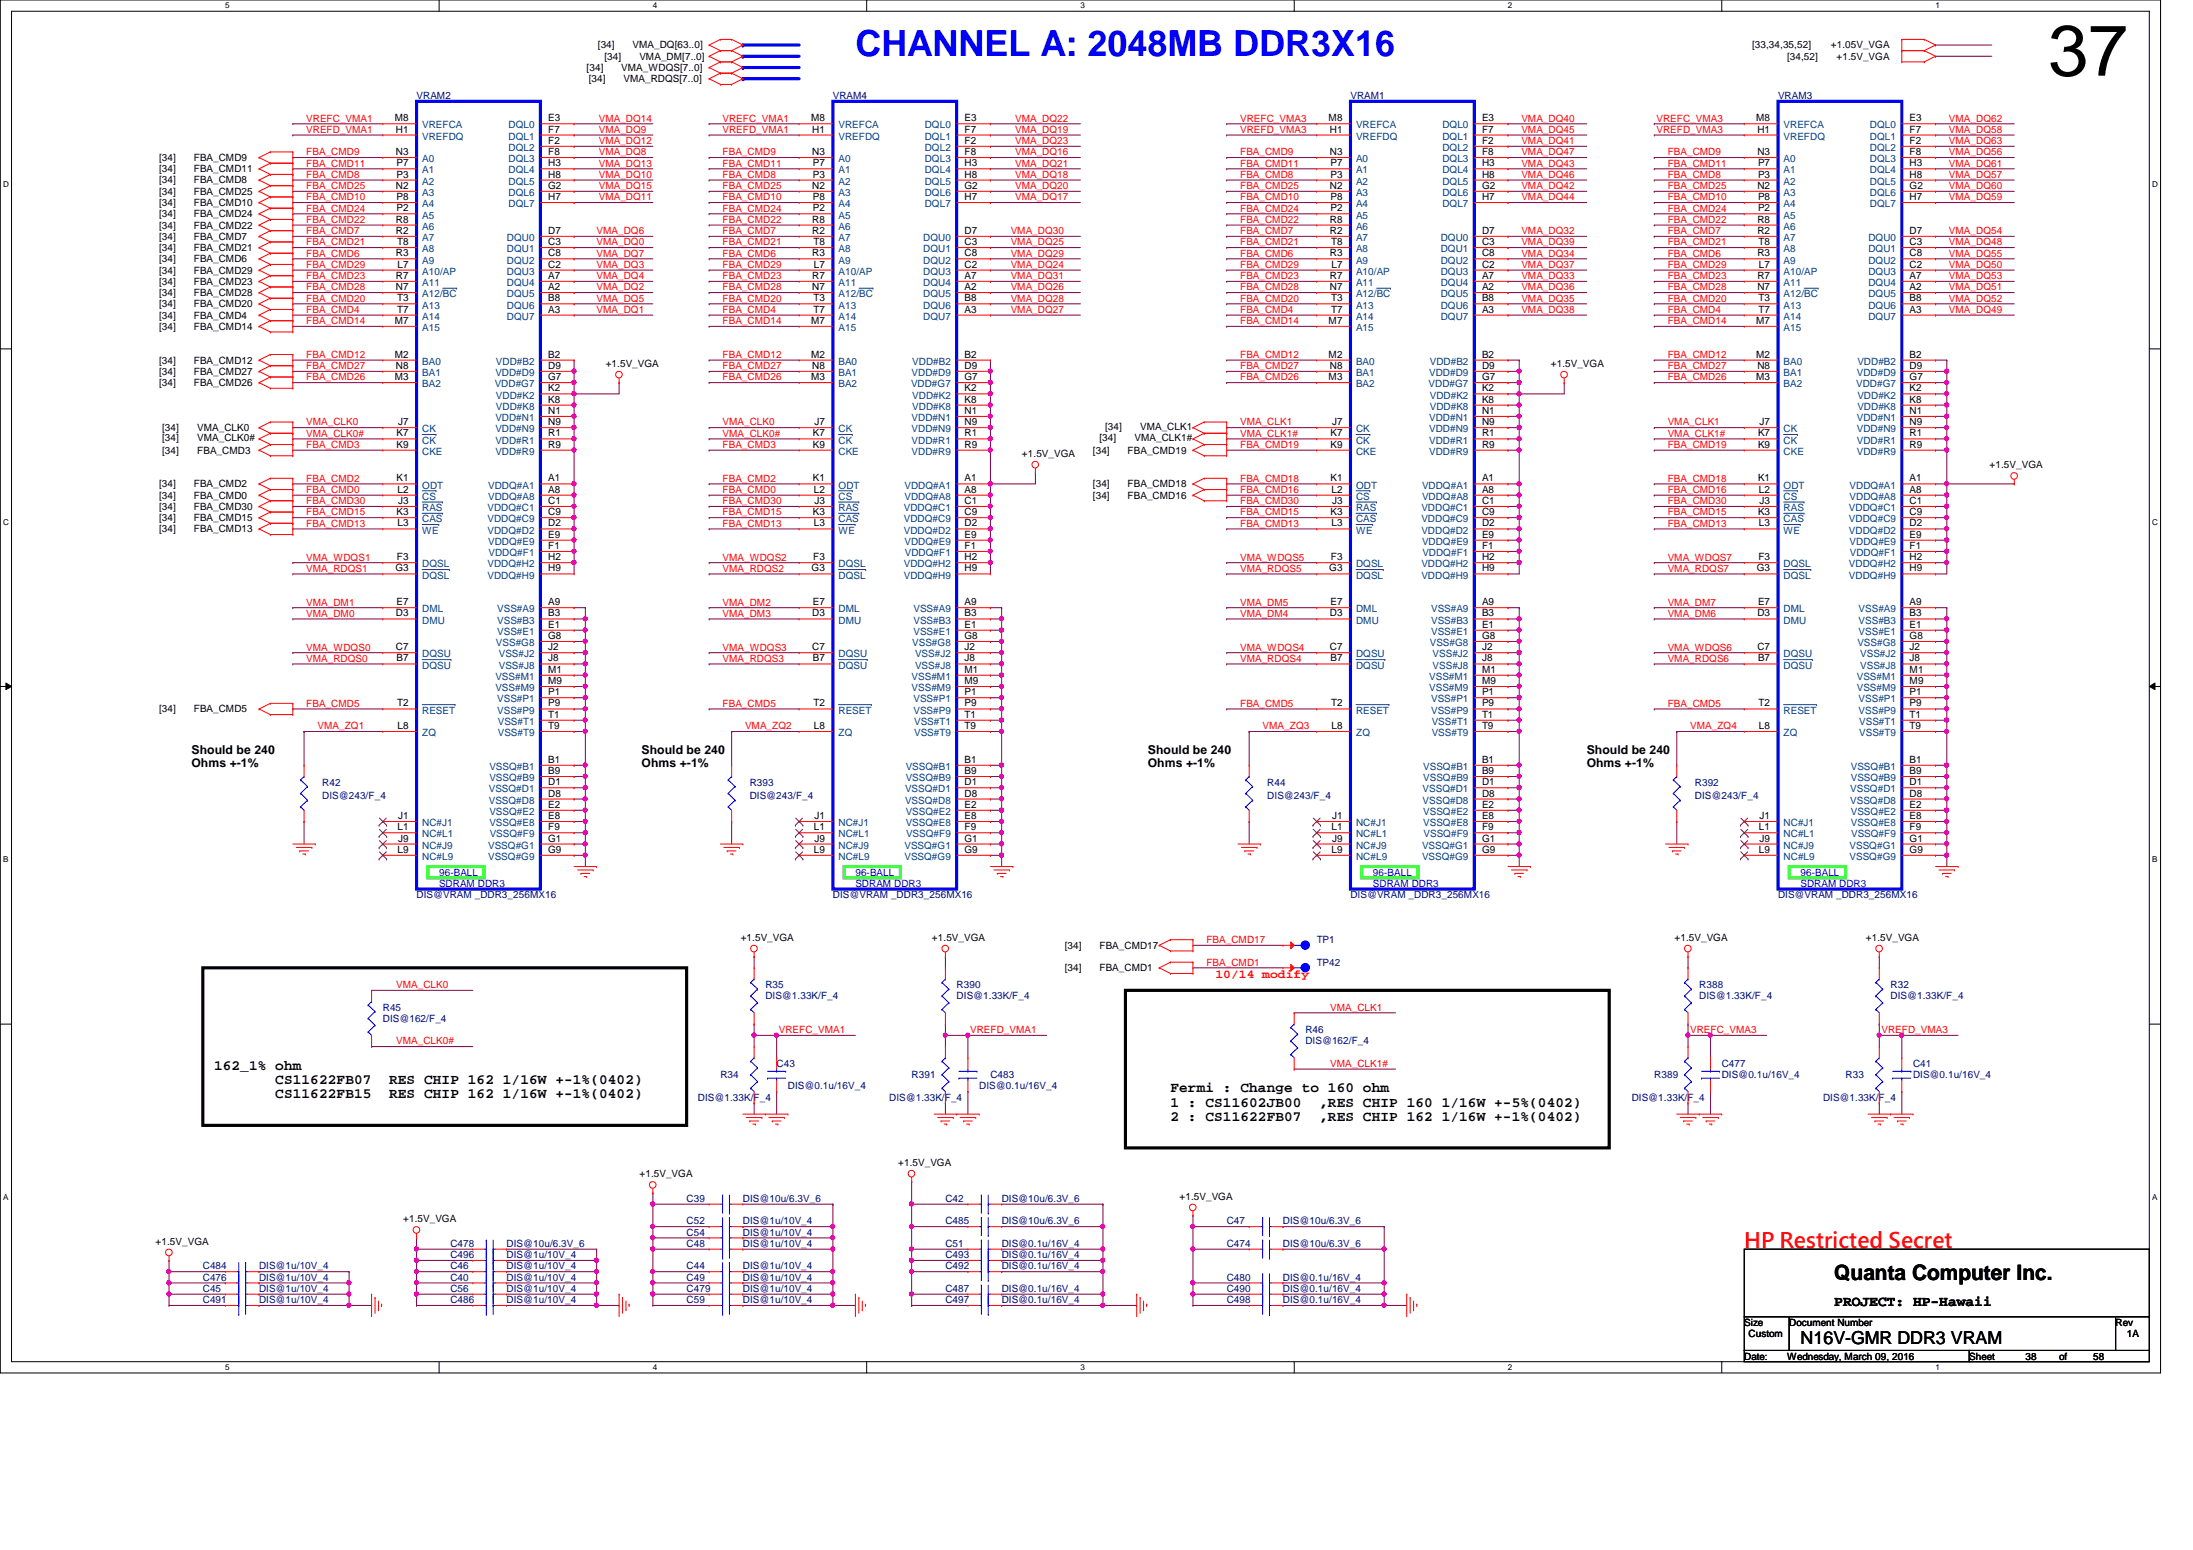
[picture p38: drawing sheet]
<svg xmlns="http://www.w3.org/2000/svg" width="297mm" height="210mm" viewBox="0 0 297 210" stroke-linecap="round" stroke-linejoin="round" font-family="sans-serif">
<defs><g id="words">
<text font-size="9.7" x="277.4" y="10.2">37</text>
<text font-size="4.9" fill="#00f" x="115.9" y="7.6">CHANNEL A: 2048MB DDR3X16</text>
<text font-size="2.9" fill="#f00" x="236.3" y="169">HP Restricted Secret</text>
<text font-size="2.9" x="248.5" y="173.4">Quanta Computer Inc.</text>
<text font-size="2.4" x="243.9" y="182">N16V-GMR DDR3 VRAM</text>
<g font-size="1.9">
<text x="29" y="144.9">162_1% ohm</text>
<text x="37.3" y="146.8">CS11622FB07</text>
<text x="37.3" y="148.8">CS11622FB15</text>
<text x="52.7" y="146.8">RES CHIP 162 1/16W +-1%(0402)</text>
<text x="52.7" y="148.8">RES CHIP 162 1/16W +-1%(0402)</text>
<text x="158.5" y="147.9">Fermi : Change to 160 ohm</text>
<text x="158.5" y="149.9">1 : CS11602JB00</text>
<text x="178.7" y="149.9">,RES CHIP 160 1/16W +-5%(0402)</text>
<text x="158.5" y="151.8">2 : CS11622FB07</text>
<text x="178.7" y="151.8">,RES CHIP 162 1/16W +-1%(0402)</text>
<text x="248.5" y="176.9">PROJECT: HP-Hawaii</text>
</g>
<g font-size="1.7">
<text x="25.9" y="102.1">Should be 240</text>
<text x="25.9" y="103.8">Ohms +-1%</text>
<text x="86.9" y="102.1">Should be 240</text>
<text x="86.9" y="103.8">Ohms +-1%</text>
<text x="155.5" y="102.1">Should be 240</text>
<text x="155.5" y="103.8">Ohms +-1%</text>
<text x="214.9" y="102.1">Should be 240</text>
<text x="214.9" y="103.8">Ohms +-1%</text>
</g>
<text font-size="1.7" fill="#f00" x="164.6" y="132.5">10/14 modify</text>
<g font-size="1.4">
<text x="79.5" y="9.6">[34]</text>
<text x="79.8" y="11.1">[34]</text>
<text x="81" y="6.6">[34]</text>
<text x="81.9" y="8.1">[34]</text>
<text x="84.2" y="9.6">VMA_WDQS[7..0]</text>
<text x="84.5" y="11.1">VMA_RDQS[7..0]</text>
<text x="85.7" y="6.6">VMA_DQ[63..0]</text>
<text x="86.6" y="8.1">VMA_DM[7..0]</text>
<text x="237.3" y="6.6">[33,34,35,52]</text>
<text x="242.1" y="8.1">[34,52]</text>
<text x="248" y="6.6">+1.05V_VGA</text>
<text x="248.7" y="8.1">+1.5V_VGA</text>
<text x="53.5" y="16.4">M8</text>
<text x="53.6" y="17.9">H1</text>
<text x="74.2" y="16.4">E3</text>
<text x="74.2" y="17.9">F7</text>
<text x="109.9" y="16.4">M8</text>
<text x="110" y="17.9">H1</text>
<text x="130.6" y="16.4">E3</text>
<text x="130.6" y="17.9">F7</text>
<text x="180" y="16.4">M8</text>
<text x="180.1" y="17.9">H1</text>
<text x="200.7" y="16.4">E3</text>
<text x="200.7" y="17.9">F7</text>
<text x="237.9" y="16.4">M8</text>
<text x="238" y="17.9">H1</text>
<text x="258.7" y="16.4">E3</text>
<text x="258.7" y="17.9">F7</text>
<text x="21.5" y="21.8">[34]</text>
<text x="21.5" y="23.3">[34]</text>
<text x="26.2" y="21.8">FBA_CMD9</text>
<text x="26.2" y="23.3">FBA_CMD11</text>
<text x="53.6" y="21">N3</text>
<text x="53.7" y="22.5">P7</text>
<text x="74.2" y="19.5">F2</text>
<text x="74.2" y="21">F8</text>
<text x="74.2" y="22.5">H3</text>
<text x="110" y="21">N3</text>
<text x="110.1" y="22.5">P7</text>
<text x="130.6" y="19.5">F2</text>
<text x="130.6" y="21">F8</text>
<text x="130.6" y="22.5">H3</text>
<text x="180.1" y="21">N3</text>
<text x="180.2" y="22.5">P7</text>
<text x="200.7" y="19.5">F2</text>
<text x="200.7" y="21">F8</text>
<text x="200.7" y="22.5">H3</text>
<text x="238" y="21">N3</text>
<text x="238.1" y="22.5">P7</text>
<text x="258.7" y="19.5">F2</text>
<text x="258.7" y="21">F8</text>
<text x="258.7" y="22.5">H3</text>
<text x="21.5" y="24.8">[34]</text>
<text x="21.5" y="27.9">[34]</text>
<text x="21.5" y="26.4">[34]</text>
<text x="21.5" y="29.4">[34]</text>
<text x="26.2" y="24.8">FBA_CMD8</text>
<text x="26.2" y="27.9">FBA_CMD10</text>
<text x="26.2" y="26.4">FBA_CMD25</text>
<text x="26.2" y="29.4">FBA_CMD24</text>
<text x="53.6" y="25.6">N2</text>
<text x="53.7" y="24">P3</text>
<text x="53.7" y="27.1">P8</text>
<text x="53.7" y="28.6">P2</text>
<text x="74.2" y="24">H8</text>
<text x="74.2" y="25.6">G2</text>
<text x="74.2" y="27.1">H7</text>
<text x="110" y="25.6">N2</text>
<text x="110.1" y="24">P3</text>
<text x="110.1" y="27.1">P8</text>
<text x="110.1" y="28.6">P2</text>
<text x="130.6" y="24">H8</text>
<text x="130.6" y="25.6">G2</text>
<text x="130.6" y="27.1">H7</text>
<text x="180.1" y="25.6">N2</text>
<text x="180.2" y="24">P3</text>
<text x="180.2" y="27.1">P8</text>
<text x="180.2" y="28.6">P2</text>
<text x="200.7" y="24">H8</text>
<text x="200.7" y="25.6">G2</text>
<text x="200.7" y="27.1">H7</text>
<text x="238" y="25.6">N2</text>
<text x="238.1" y="24">P3</text>
<text x="238.1" y="27.1">P8</text>
<text x="238.1" y="28.6">P2</text>
<text x="258.7" y="24">H8</text>
<text x="258.7" y="25.6">G2</text>
<text x="258.7" y="27.1">H7</text>
<text x="21.5" y="32.5">[34]</text>
<text x="21.5" y="35.5">[34]</text>
<text x="21.5" y="30.9">[34]</text>
<text x="21.5" y="34">[34]</text>
<text x="26.2" y="32.5">FBA_CMD7</text>
<text x="26.2" y="35.5">FBA_CMD6</text>
<text x="26.2" y="30.9">FBA_CMD22</text>
<text x="26.2" y="34">FBA_CMD21</text>
<text x="53.6" y="30.1">R8</text>
<text x="53.6" y="31.7">R2</text>
<text x="53.6" y="34.7">R3</text>
<text x="53.8" y="33.2">T8</text>
<text x="74.2" y="33.2">C3</text>
<text x="74.2" y="34.7">C8</text>
<text x="74.2" y="31.7">D7</text>
<text x="110" y="30.1">R8</text>
<text x="110" y="31.7">R2</text>
<text x="110" y="34.7">R3</text>
<text x="110.2" y="33.2">T8</text>
<text x="130.6" y="33.2">C3</text>
<text x="130.6" y="34.7">C8</text>
<text x="130.6" y="31.7">D7</text>
<text x="180.1" y="30.1">R8</text>
<text x="180.1" y="31.7">R2</text>
<text x="180.1" y="34.7">R3</text>
<text x="180.3" y="33.2">T8</text>
<text x="200.7" y="33.2">C3</text>
<text x="200.7" y="34.7">C8</text>
<text x="200.7" y="31.7">D7</text>
<text x="238" y="30.1">R8</text>
<text x="238" y="31.7">R2</text>
<text x="238" y="34.7">R3</text>
<text x="238.2" y="33.2">T8</text>
<text x="258.7" y="33.2">C3</text>
<text x="258.7" y="34.7">C8</text>
<text x="258.7" y="31.7">D7</text>
<text x="21.5" y="41.6">[34]</text>
<text x="21.5" y="38.6">[34]</text>
<text x="21.5" y="37">[34]</text>
<text x="21.5" y="40.1">[34]</text>
<text x="26.2" y="41.6">FBA_CMD20</text>
<text x="26.2" y="38.6">FBA_CMD23</text>
<text x="26.2" y="37">FBA_CMD29</text>
<text x="26.2" y="40.1">FBA_CMD28</text>
<text x="53.6" y="37.8">R7</text>
<text x="53.6" y="39.3">N7</text>
<text x="53.8" y="40.8">T3</text>
<text x="53.8" y="36.2">L7</text>
<text x="74.2" y="36.2">C2</text>
<text x="74.2" y="37.8">A7</text>
<text x="74.2" y="39.3">A2</text>
<text x="74.2" y="40.8">B8</text>
<text x="110" y="37.8">R7</text>
<text x="110" y="39.3">N7</text>
<text x="110.2" y="40.8">T3</text>
<text x="110.2" y="36.2">L7</text>
<text x="130.6" y="36.2">C2</text>
<text x="130.6" y="37.8">A7</text>
<text x="130.6" y="39.3">A2</text>
<text x="130.6" y="40.8">B8</text>
<text x="180.1" y="37.8">R7</text>
<text x="180.1" y="39.3">N7</text>
<text x="180.3" y="40.8">T3</text>
<text x="180.3" y="36.2">L7</text>
<text x="200.7" y="36.2">C2</text>
<text x="200.7" y="37.8">A7</text>
<text x="200.7" y="39.3">A2</text>
<text x="200.7" y="40.8">B8</text>
<text x="238" y="37.8">R7</text>
<text x="238" y="39.3">N7</text>
<text x="238.2" y="40.8">T3</text>
<text x="238.2" y="36.2">L7</text>
<text x="258.7" y="36.2">C2</text>
<text x="258.7" y="37.8">A7</text>
<text x="258.7" y="39.3">A2</text>
<text x="258.7" y="40.8">B8</text>
<text x="21.5" y="43.1">[34]</text>
<text x="21.5" y="44.7">[34]</text>
<text x="26.2" y="43.1">FBA_CMD4</text>
<text x="26.2" y="44.7">FBA_CMD14</text>
<text x="53.5" y="43.9">M7</text>
<text x="53.8" y="42.3">T7</text>
<text x="74.2" y="42.3">A3</text>
<text x="109.9" y="43.9">M7</text>
<text x="110.2" y="42.3">T7</text>
<text x="130.6" y="42.3">A3</text>
<text x="180" y="43.9">M7</text>
<text x="180.3" y="42.3">T7</text>
<text x="200.7" y="42.3">A3</text>
<text x="237.9" y="43.9">M7</text>
<text x="238.2" y="42.3">T7</text>
<text x="258.7" y="42.3">A3</text>
<text x="21.5" y="49.2">[34]</text>
<text x="21.5" y="52.3">[34]</text>
<text x="21.5" y="50.8">[34]</text>
<text x="26.2" y="49.2">FBA_CMD12</text>
<text x="26.2" y="52.3">FBA_CMD26</text>
<text x="26.2" y="50.8">FBA_CMD27</text>
<text x="53.5" y="48.4">M2</text>
<text x="53.5" y="51.5">M3</text>
<text x="53.6" y="50">N8</text>
<text x="74.2" y="48.4">B2</text>
<text x="74.2" y="50">D9</text>
<text x="74.2" y="51.5">G7</text>
<text x="74.2" y="53">K2</text>
<text x="82" y="49.7">+1.5V_VGA</text>
<text x="109.9" y="48.4">M2</text>
<text x="109.9" y="51.5">M3</text>
<text x="110" y="50">N8</text>
<text x="130.6" y="48.4">B2</text>
<text x="130.6" y="50">D9</text>
<text x="130.6" y="51.5">G7</text>
<text x="130.6" y="53">K2</text>
<text x="180" y="48.4">M2</text>
<text x="180" y="51.5">M3</text>
<text x="180.1" y="50">N8</text>
<text x="200.7" y="48.4">B2</text>
<text x="200.7" y="50">D9</text>
<text x="200.7" y="51.5">G7</text>
<text x="200.7" y="53">K2</text>
<text x="210.1" y="49.7">+1.5V_VGA</text>
<text x="237.9" y="48.4">M2</text>
<text x="237.9" y="51.5">M3</text>
<text x="238" y="50">N8</text>
<text x="258.7" y="48.4">B2</text>
<text x="258.7" y="50">D9</text>
<text x="258.7" y="51.5">G7</text>
<text x="258.7" y="53">K2</text>
<text x="22" y="58.4">[34]</text>
<text x="22" y="59.7">[34]</text>
<text x="26.7" y="58.4">VMA_CLK0</text>
<text x="26.7" y="59.7">VMA_CLK0#</text>
<text x="53.7" y="59.1">K7</text>
<text x="53.9" y="57.6">J7</text>
<text x="74.2" y="54.5">K8</text>
<text x="74.2" y="56">N1</text>
<text x="74.2" y="57.6">N9</text>
<text x="74.2" y="59.1">R1</text>
<text x="110.1" y="59.1">K7</text>
<text x="110.3" y="57.6">J7</text>
<text x="130.6" y="54.5">K8</text>
<text x="130.6" y="56">N1</text>
<text x="130.6" y="57.6">N9</text>
<text x="130.6" y="59.1">R1</text>
<text x="148.9" y="59.7">[34]</text>
<text x="149.7" y="58.2">[34]</text>
<text x="153.7" y="59.7">VMA_CLK1#</text>
<text x="154.4" y="58.2">VMA_CLK1</text>
<text x="180.2" y="59.1">K7</text>
<text x="180.4" y="57.6">J7</text>
<text x="200.7" y="54.5">K8</text>
<text x="200.7" y="56">N1</text>
<text x="200.7" y="57.6">N9</text>
<text x="200.7" y="59.1">R1</text>
<text x="238.1" y="59.1">K7</text>
<text x="238.3" y="57.6">J7</text>
<text x="258.7" y="54.5">K8</text>
<text x="258.7" y="56">N1</text>
<text x="258.7" y="57.6">N9</text>
<text x="258.7" y="59.1">R1</text>
<text x="21.5" y="66">[34]</text>
<text x="22" y="61.4">[34]</text>
<text x="26.2" y="66">FBA_CMD2</text>
<text x="26.7" y="61.4">FBA_CMD3</text>
<text x="53.7" y="60.6">K9</text>
<text x="53.7" y="65.2">K1</text>
<text x="74.2" y="65.2">A1</text>
<text x="74.2" y="60.6">R9</text>
<text x="110.1" y="60.6">K9</text>
<text x="110.1" y="65.2">K1</text>
<text x="130.6" y="65.2">A1</text>
<text x="130.6" y="60.6">R9</text>
<text x="138.4" y="61.9">+1.5V_VGA</text>
<text x="148" y="66">[34]</text>
<text x="148" y="61.4">[34]</text>
<text x="152.7" y="66">FBA_CMD18</text>
<text x="152.7" y="61.4">FBA_CMD19</text>
<text x="180.2" y="60.6">K9</text>
<text x="180.2" y="65.2">K1</text>
<text x="200.7" y="65.2">A1</text>
<text x="200.7" y="60.6">R9</text>
<text x="238.1" y="60.6">K9</text>
<text x="238.1" y="65.2">K1</text>
<text x="258.7" y="65.2">A1</text>
<text x="258.7" y="60.6">R9</text>
<text x="269.5" y="63.4">+1.5V_VGA</text>
<text x="21.5" y="67.5">[34]</text>
<text x="21.5" y="70.6">[34]</text>
<text x="21.5" y="69">[34]</text>
<text x="26.2" y="67.5">FBA_CMD0</text>
<text x="26.2" y="70.6">FBA_CMD15</text>
<text x="26.2" y="69">FBA_CMD30</text>
<text x="53.7" y="69.8">K3</text>
<text x="53.8" y="71.3">L3</text>
<text x="53.8" y="66.7">L2</text>
<text x="53.9" y="68.2">J3</text>
<text x="74.2" y="66.7">A8</text>
<text x="74.2" y="68.2">C1</text>
<text x="74.2" y="69.8">C9</text>
<text x="74.2" y="71.3">D2</text>
<text x="110.1" y="69.8">K3</text>
<text x="110.2" y="71.3">L3</text>
<text x="110.2" y="66.7">L2</text>
<text x="110.3" y="68.2">J3</text>
<text x="130.6" y="66.7">A8</text>
<text x="130.6" y="68.2">C1</text>
<text x="130.6" y="69.8">C9</text>
<text x="130.6" y="71.3">D2</text>
<text x="148" y="67.5">[34]</text>
<text x="152.7" y="67.5">FBA_CMD16</text>
<text x="180.2" y="69.8">K3</text>
<text x="180.3" y="71.3">L3</text>
<text x="180.3" y="66.7">L2</text>
<text x="180.4" y="68.2">J3</text>
<text x="200.7" y="66.7">A8</text>
<text x="200.7" y="68.2">C1</text>
<text x="200.7" y="69.8">C9</text>
<text x="200.7" y="71.3">D2</text>
<text x="238.1" y="69.8">K3</text>
<text x="238.2" y="71.3">L3</text>
<text x="238.2" y="66.7">L2</text>
<text x="238.3" y="68.2">J3</text>
<text x="258.7" y="66.7">A8</text>
<text x="258.7" y="68.2">C1</text>
<text x="258.7" y="69.8">C9</text>
<text x="258.7" y="71.3">D2</text>
<text x="21.5" y="72.1">[34]</text>
<text x="26.2" y="72.1">FBA_CMD13</text>
<text x="53.5" y="77.4">G3</text>
<text x="53.8" y="75.9">F3</text>
<text x="74.2" y="72.8">E9</text>
<text x="74.2" y="74.3">F1</text>
<text x="74.2" y="75.9">H2</text>
<text x="74.2" y="77.4">H9</text>
<text x="109.9" y="77.4">G3</text>
<text x="110.1" y="75.9">F3</text>
<text x="130.6" y="72.8">E9</text>
<text x="130.6" y="74.3">F1</text>
<text x="130.6" y="75.9">H2</text>
<text x="130.6" y="77.4">H9</text>
<text x="180" y="77.4">G3</text>
<text x="180.3" y="75.9">F3</text>
<text x="200.7" y="72.8">E9</text>
<text x="200.7" y="74.3">F1</text>
<text x="200.7" y="75.9">H2</text>
<text x="200.7" y="77.4">H9</text>
<text x="238" y="77.4">G3</text>
<text x="238.2" y="75.9">F3</text>
<text x="258.7" y="72.8">E9</text>
<text x="258.7" y="74.3">F1</text>
<text x="258.7" y="75.9">H2</text>
<text x="258.7" y="77.4">H9</text>
<text x="53.6" y="83.5">D3</text>
<text x="53.7" y="82">E7</text>
<text x="74.2" y="82">A9</text>
<text x="74.2" y="83.5">B3</text>
<text x="110" y="83.5">D3</text>
<text x="110.1" y="82">E7</text>
<text x="130.6" y="82">A9</text>
<text x="130.6" y="83.5">B3</text>
<text x="180.1" y="83.5">D3</text>
<text x="180.2" y="82">E7</text>
<text x="200.7" y="82">A9</text>
<text x="200.7" y="83.5">B3</text>
<text x="238" y="83.5">D3</text>
<text x="238.1" y="82">E7</text>
<text x="258.7" y="82">A9</text>
<text x="258.7" y="83.5">B3</text>
<text x="53.6" y="88.1">C7</text>
<text x="53.7" y="89.6">B7</text>
<text x="74.2" y="85">E1</text>
<text x="74.2" y="86.5">G8</text>
<text x="74.2" y="88.1">J2</text>
<text x="74.2" y="89.6">J8</text>
<text x="110" y="88.1">C7</text>
<text x="110.1" y="89.6">B7</text>
<text x="130.6" y="85">E1</text>
<text x="130.6" y="86.5">G8</text>
<text x="130.6" y="88.1">J2</text>
<text x="130.6" y="89.6">J8</text>
<text x="180.1" y="88.1">C7</text>
<text x="180.2" y="89.6">B7</text>
<text x="200.7" y="85">E1</text>
<text x="200.7" y="86.5">G8</text>
<text x="200.7" y="88.1">J2</text>
<text x="200.7" y="89.6">J8</text>
<text x="238" y="88.1">C7</text>
<text x="238.1" y="89.6">B7</text>
<text x="258.7" y="85">E1</text>
<text x="258.7" y="86.5">G8</text>
<text x="258.7" y="88.1">J2</text>
<text x="258.7" y="89.6">J8</text>
<text x="53.8" y="95.7">T2</text>
<text x="74.2" y="91.1">M1</text>
<text x="74.2" y="92.6">M9</text>
<text x="74.2" y="94.1">P1</text>
<text x="74.2" y="95.7">P9</text>
<text x="110.2" y="95.7">T2</text>
<text x="130.6" y="91.1">M1</text>
<text x="130.6" y="92.6">M9</text>
<text x="130.6" y="94.1">P1</text>
<text x="130.6" y="95.7">P9</text>
<text x="180.3" y="95.7">T2</text>
<text x="200.7" y="91.1">M1</text>
<text x="200.7" y="92.6">M9</text>
<text x="200.7" y="94.1">P1</text>
<text x="200.7" y="95.7">P9</text>
<text x="238.2" y="95.7">T2</text>
<text x="258.7" y="91.1">M1</text>
<text x="258.7" y="92.6">M9</text>
<text x="258.7" y="94.1">P1</text>
<text x="258.7" y="95.7">P9</text>
<text x="21.5" y="96.5">[34]</text>
<text x="26.2" y="96.5">FBA_CMD5</text>
<text x="53.8" y="98.7">L8</text>
<text x="74.2" y="97.2">T1</text>
<text x="74.2" y="98.7">T9</text>
<text x="110.2" y="98.7">L8</text>
<text x="130.6" y="97.2">T1</text>
<text x="130.6" y="98.7">T9</text>
<text x="180.3" y="98.7">L8</text>
<text x="200.7" y="97.2">T1</text>
<text x="200.7" y="98.7">T9</text>
<text x="238.2" y="98.7">L8</text>
<text x="258.7" y="97.2">T1</text>
<text x="258.7" y="98.7">T9</text>
<text x="74.2" y="106.3">D1</text>
<text x="74.2" y="103.3">B1</text>
<text x="74.2" y="104.8">B9</text>
<text x="74.2" y="107.9">D8</text>
<text x="130.6" y="106.3">D1</text>
<text x="130.6" y="103.3">B1</text>
<text x="130.6" y="104.8">B9</text>
<text x="130.6" y="107.9">D8</text>
<text x="200.7" y="106.3">D1</text>
<text x="200.7" y="103.3">B1</text>
<text x="200.7" y="104.8">B9</text>
<text x="200.7" y="107.9">D8</text>
<text x="258.7" y="106.3">D1</text>
<text x="258.7" y="103.3">B1</text>
<text x="258.7" y="104.8">B9</text>
<text x="258.7" y="107.9">D8</text>
<text x="53.8" y="112.4">L1</text>
<text x="53.9" y="110.9">J1</text>
<text x="53.9" y="114">J9</text>
<text x="74.2" y="109.4">E2</text>
<text x="74.2" y="110.9">E8</text>
<text x="74.2" y="112.4">F9</text>
<text x="74.2" y="114">G1</text>
<text x="110.2" y="112.4">L1</text>
<text x="110.3" y="110.9">J1</text>
<text x="110.3" y="114">J9</text>
<text x="130.6" y="109.4">E2</text>
<text x="130.6" y="110.9">E8</text>
<text x="130.6" y="112.4">F9</text>
<text x="130.6" y="114">G1</text>
<text x="180.3" y="112.4">L1</text>
<text x="180.4" y="110.9">J1</text>
<text x="180.4" y="114">J9</text>
<text x="200.7" y="109.4">E2</text>
<text x="200.7" y="110.9">E8</text>
<text x="200.7" y="112.4">F9</text>
<text x="200.7" y="114">G1</text>
<text x="238.2" y="112.4">L1</text>
<text x="238.3" y="110.9">J1</text>
<text x="238.3" y="114">J9</text>
<text x="258.7" y="109.4">E2</text>
<text x="258.7" y="110.9">E8</text>
<text x="258.7" y="112.4">F9</text>
<text x="258.7" y="114">G1</text>
<text x="53.8" y="115.5">L9</text>
<text x="74.2" y="115.5">G9</text>
<text x="110.2" y="115.5">L9</text>
<text x="130.6" y="115.5">G9</text>
<text x="180.3" y="115.5">L9</text>
<text x="200.7" y="115.5">G9</text>
<text x="238.2" y="115.5">L9</text>
<text x="258.7" y="115.5">G9</text>
<text x="100.3" y="127.4">+1.5V_VGA</text>
<text x="126.2" y="127.4">+1.5V_VGA</text>
<text x="144.2" y="128.5">[34]</text>
<text x="144.2" y="131.5">[34]</text>
<text x="148.9" y="128.5">FBA_CMD17</text>
<text x="148.9" y="131.5">FBA_CMD1</text>
<text x="226.8" y="127.4">+1.5V_VGA</text>
<text x="252.7" y="127.4">+1.5V_VGA</text>
<text x="86.6" y="159.4">+1.5V_VGA</text>
<text x="121.7" y="157.9">+1.5V_VGA</text>
<text x="54.6" y="165.5">+1.5V_VGA</text>
<text x="159.8" y="162.5">+1.5V_VGA</text>
<text x="21.1" y="168.6">+1.5V_VGA</text>
<text x="236.3" y="179.5">Size</text>
<text x="242.4" y="179.5">Document Number</text>
<text x="286.6" y="179.5">Rev</text>
<text x="236.3" y="184.1">Date:</text>
<text x="236.9" y="181.1">Custom</text>
<text x="242.1" y="184.1">Wednesday, March 09, 2016</text>
<text x="266.7" y="184.1">Sheet</text>
<text x="274.4" y="184.1">38</text>
<text x="278.9" y="184.1">of</text>
<text x="283.5" y="184.1">58</text>
<text x="288.1" y="181.1">1A</text>
</g>
<g font-size="1.4" fill="#f00">
<text x="41.5" y="16.5">VREFC_VMA1</text>
<text x="41.5" y="18">VREFD_VMA1</text>
<text x="81.1" y="16.5">VMA_DQ14</text>
<text x="81.1" y="18">VMA_DQ9</text>
<text x="97.9" y="16.5">VREFC_VMA1</text>
<text x="97.9" y="18">VREFD_VMA1</text>
<text x="137.5" y="16.5">VMA_DQ22</text>
<text x="137.5" y="18">VMA_DQ19</text>
<text x="168" y="16.5">VREFC_VMA3</text>
<text x="168" y="18">VREFD_VMA3</text>
<text x="206.1" y="16.5">VMA_DQ40</text>
<text x="206.1" y="18">VMA_DQ45</text>
<text x="224.4" y="16.5">VREFC_VMA3</text>
<text x="224.4" y="18">VREFD_VMA3</text>
<text x="264" y="16.5">VMA_DQ62</text>
<text x="264" y="18">VMA_DQ58</text>
<text x="41.5" y="21">FBA_CMD9</text>
<text x="41.5" y="22.6">FBA_CMD11</text>
<text x="81.1" y="19.5">VMA_DQ12</text>
<text x="81.1" y="21">VMA_DQ8</text>
<text x="81.1" y="22.6">VMA_DQ13</text>
<text x="97.9" y="21">FBA_CMD9</text>
<text x="97.9" y="22.6">FBA_CMD11</text>
<text x="137.5" y="19.5">VMA_DQ23</text>
<text x="137.5" y="22.6">VMA_DQ21</text>
<text x="137.5" y="21">VMA_DQ16</text>
<text x="168" y="21">FBA_CMD9</text>
<text x="168" y="22.6">FBA_CMD11</text>
<text x="206.1" y="19.5">VMA_DQ41</text>
<text x="206.1" y="21">VMA_DQ47</text>
<text x="206.1" y="22.6">VMA_DQ43</text>
<text x="225.9" y="21">FBA_CMD9</text>
<text x="225.9" y="22.6">FBA_CMD11</text>
<text x="264" y="19.5">VMA_DQ63</text>
<text x="264" y="21">VMA_DQ56</text>
<text x="264" y="22.6">VMA_DQ61</text>
<text x="41.5" y="27.1">FBA_CMD10</text>
<text x="41.5" y="24.1">FBA_CMD8</text>
<text x="41.5" y="25.6">FBA_CMD25</text>
<text x="41.5" y="28.7">FBA_CMD24</text>
<text x="81.1" y="25.6">VMA_DQ15</text>
<text x="81.1" y="27.1">VMA_DQ11</text>
<text x="81.1" y="24.1">VMA_DQ10</text>
<text x="97.9" y="27.1">FBA_CMD10</text>
<text x="97.9" y="24.1">FBA_CMD8</text>
<text x="97.9" y="25.6">FBA_CMD25</text>
<text x="97.9" y="28.7">FBA_CMD24</text>
<text x="137.5" y="24.1">VMA_DQ18</text>
<text x="137.5" y="25.6">VMA_DQ20</text>
<text x="137.5" y="27.1">VMA_DQ17</text>
<text x="168" y="27.1">FBA_CMD10</text>
<text x="168" y="24.1">FBA_CMD8</text>
<text x="168" y="25.6">FBA_CMD25</text>
<text x="168" y="28.7">FBA_CMD24</text>
<text x="206.1" y="25.6">VMA_DQ42</text>
<text x="206.1" y="27.1">VMA_DQ44</text>
<text x="206.1" y="24.1">VMA_DQ46</text>
<text x="225.9" y="27.1">FBA_CMD10</text>
<text x="225.9" y="24.1">FBA_CMD8</text>
<text x="225.9" y="25.6">FBA_CMD25</text>
<text x="225.9" y="28.7">FBA_CMD24</text>
<text x="264" y="24.1">VMA_DQ57</text>
<text x="264" y="25.6">VMA_DQ60</text>
<text x="264" y="27.1">VMA_DQ59</text>
<text x="41.5" y="34.8">FBA_CMD6</text>
<text x="41.5" y="30.2">FBA_CMD22</text>
<text x="41.5" y="31.7">FBA_CMD7</text>
<text x="41.5" y="33.2">FBA_CMD21</text>
<text x="80.8" y="33.2">VMA_DQ0</text>
<text x="80.8" y="34.8">VMA_DQ7</text>
<text x="80.8" y="31.7">VMA_DQ6</text>
<text x="97.9" y="34.8">FBA_CMD6</text>
<text x="97.9" y="30.2">FBA_CMD22</text>
<text x="97.9" y="33.2">FBA_CMD21</text>
<text x="97.9" y="31.7">FBA_CMD7</text>
<text x="136.9" y="33.2">VMA_DQ25</text>
<text x="136.9" y="34.8">VMA_DQ29</text>
<text x="136.9" y="31.7">VMA_DQ30</text>
<text x="168" y="34.8">FBA_CMD6</text>
<text x="168" y="30.2">FBA_CMD22</text>
<text x="168" y="33.2">FBA_CMD21</text>
<text x="168" y="31.7">FBA_CMD7</text>
<text x="206.1" y="33.2">VMA_DQ39</text>
<text x="206.1" y="34.8">VMA_DQ34</text>
<text x="206.1" y="31.7">VMA_DQ32</text>
<text x="225.9" y="34.8">FBA_CMD6</text>
<text x="225.9" y="30.2">FBA_CMD22</text>
<text x="225.9" y="33.2">FBA_CMD21</text>
<text x="225.9" y="31.7">FBA_CMD7</text>
<text x="264" y="33.2">VMA_DQ48</text>
<text x="264" y="34.8">VMA_DQ55</text>
<text x="264" y="31.7">VMA_DQ54</text>
<text x="41.5" y="36.3">FBA_CMD29</text>
<text x="41.5" y="40.9">FBA_CMD20</text>
<text x="41.5" y="37.8">FBA_CMD23</text>
<text x="41.5" y="39.3">FBA_CMD28</text>
<text x="80.8" y="39.3">VMA_DQ2</text>
<text x="80.8" y="37.8">VMA_DQ4</text>
<text x="80.8" y="40.9">VMA_DQ5</text>
<text x="80.8" y="36.3">VMA_DQ3</text>
<text x="97.9" y="36.3">FBA_CMD29</text>
<text x="97.9" y="40.9">FBA_CMD20</text>
<text x="97.9" y="37.8">FBA_CMD23</text>
<text x="97.9" y="39.3">FBA_CMD28</text>
<text x="136.9" y="36.3">VMA_DQ24</text>
<text x="136.9" y="40.9">VMA_DQ28</text>
<text x="136.9" y="39.3">VMA_DQ26</text>
<text x="136.9" y="37.8">VMA_DQ31</text>
<text x="168" y="36.3">FBA_CMD29</text>
<text x="168" y="40.9">FBA_CMD20</text>
<text x="168" y="37.8">FBA_CMD23</text>
<text x="168" y="39.3">FBA_CMD28</text>
<text x="206.1" y="39.3">VMA_DQ36</text>
<text x="206.1" y="37.8">VMA_DQ33</text>
<text x="206.1" y="40.9">VMA_DQ35</text>
<text x="206.1" y="36.3">VMA_DQ37</text>
<text x="225.9" y="36.3">FBA_CMD29</text>
<text x="225.9" y="40.9">FBA_CMD20</text>
<text x="225.9" y="37.8">FBA_CMD23</text>
<text x="225.9" y="39.3">FBA_CMD28</text>
<text x="264" y="39.3">VMA_DQ51</text>
<text x="264" y="37.8">VMA_DQ53</text>
<text x="264" y="40.9">VMA_DQ52</text>
<text x="264" y="36.3">VMA_DQ50</text>
<text x="41.5" y="43.9">FBA_CMD14</text>
<text x="41.5" y="42.4">FBA_CMD4</text>
<text x="80.8" y="42.4">VMA_DQ1</text>
<text x="97.9" y="43.9">FBA_CMD14</text>
<text x="97.9" y="42.4">FBA_CMD4</text>
<text x="136.9" y="42.4">VMA_DQ27</text>
<text x="168" y="43.9">FBA_CMD14</text>
<text x="168" y="42.4">FBA_CMD4</text>
<text x="206.1" y="42.4">VMA_DQ38</text>
<text x="225.9" y="43.9">FBA_CMD14</text>
<text x="225.9" y="42.4">FBA_CMD4</text>
<text x="264" y="42.4">VMA_DQ49</text>
<text x="41.5" y="48.5">FBA_CMD12</text>
<text x="41.5" y="51.5">FBA_CMD26</text>
<text x="41.5" y="50">FBA_CMD27</text>
<text x="97.9" y="48.5">FBA_CMD12</text>
<text x="97.9" y="50">FBA_CMD27</text>
<text x="97.9" y="51.5">FBA_CMD26</text>
<text x="168" y="48.5">FBA_CMD12</text>
<text x="168" y="50">FBA_CMD27</text>
<text x="168" y="51.5">FBA_CMD26</text>
<text x="225.9" y="48.5">FBA_CMD12</text>
<text x="225.9" y="50">FBA_CMD27</text>
<text x="225.9" y="51.5">FBA_CMD26</text>
<text x="41.5" y="57.6">VMA_CLK0</text>
<text x="41.5" y="59.1">VMA_CLK0#</text>
<text x="97.9" y="57.6">VMA_CLK0</text>
<text x="97.9" y="59.1">VMA_CLK0#</text>
<text x="168" y="57.6">VMA_CLK1</text>
<text x="168" y="59.1">VMA_CLK1#</text>
<text x="225.9" y="59.1">VMA_CLK1#</text>
<text x="225.9" y="57.6">VMA_CLK1</text>
<text x="41.5" y="60.7">FBA_CMD3</text>
<text x="41.5" y="65.2">FBA_CMD2</text>
<text x="97.9" y="60.7">FBA_CMD3</text>
<text x="97.9" y="65.2">FBA_CMD2</text>
<text x="168" y="60.7">FBA_CMD19</text>
<text x="168" y="65.2">FBA_CMD18</text>
<text x="225.9" y="60.7">FBA_CMD19</text>
<text x="225.9" y="65.2">FBA_CMD18</text>
<text x="41.5" y="71.3">FBA_CMD13</text>
<text x="41.5" y="68.3">FBA_CMD30</text>
<text x="41.5" y="66.8">FBA_CMD0</text>
<text x="41.5" y="69.8">FBA_CMD15</text>
<text x="97.9" y="71.3">FBA_CMD13</text>
<text x="97.9" y="68.3">FBA_CMD30</text>
<text x="97.9" y="66.8">FBA_CMD0</text>
<text x="97.9" y="69.8">FBA_CMD15</text>
<text x="168" y="71.3">FBA_CMD13</text>
<text x="168" y="68.3">FBA_CMD30</text>
<text x="168" y="66.8">FBA_CMD16</text>
<text x="168" y="69.8">FBA_CMD15</text>
<text x="225.9" y="71.3">FBA_CMD13</text>
<text x="225.9" y="68.3">FBA_CMD30</text>
<text x="225.9" y="66.8">FBA_CMD16</text>
<text x="225.9" y="69.8">FBA_CMD15</text>
<text x="41.5" y="77.4">VMA_RDQS1</text>
<text x="41.5" y="75.9">VMA_WDQS1</text>
<text x="97.9" y="75.9">VMA_WDQS2</text>
<text x="97.9" y="77.4">VMA_RDQS2</text>
<text x="168" y="77.4">VMA_RDQS5</text>
<text x="168" y="75.9">VMA_WDQS5</text>
<text x="225.9" y="77.4">VMA_RDQS7</text>
<text x="225.9" y="75.9">VMA_WDQS7</text>
<text x="41.5" y="82">VMA_DM1</text>
<text x="41.5" y="83.5">VMA_DM0</text>
<text x="97.9" y="82">VMA_DM2</text>
<text x="97.9" y="83.5">VMA_DM3</text>
<text x="168" y="82">VMA_DM5</text>
<text x="168" y="83.5">VMA_DM4</text>
<text x="225.9" y="82">VMA_DM7</text>
<text x="225.9" y="83.5">VMA_DM6</text>
<text x="41.5" y="89.6">VMA_RDQS0</text>
<text x="41.5" y="88.1">VMA_WDQS0</text>
<text x="97.9" y="88.1">VMA_WDQS3</text>
<text x="97.9" y="89.6">VMA_RDQS3</text>
<text x="168" y="89.6">VMA_RDQS4</text>
<text x="168" y="88.1">VMA_WDQS4</text>
<text x="225.9" y="89.6">VMA_RDQS6</text>
<text x="225.9" y="88.1">VMA_WDQS6</text>
<text x="41.5" y="95.7">FBA_CMD5</text>
<text x="97.9" y="95.7">FBA_CMD5</text>
<text x="168" y="95.7">FBA_CMD5</text>
<text x="225.9" y="95.7">FBA_CMD5</text>
<text x="43" y="98.8">VMA_ZQ1</text>
<text x="100.9" y="98.8">VMA_ZQ2</text>
<text x="171" y="98.8">VMA_ZQ3</text>
<text x="228.9" y="98.8">VMA_ZQ4</text>
<text x="163.4" y="127.7">FBA_CMD17</text>
<text x="163.4" y="130.8">FBA_CMD1</text>
<text x="53.7" y="133.8">VMA_CLK0</text>
<text x="180.2" y="136.9">VMA_CLK1</text>
<text x="53.7" y="141.4">VMA_CLK0#</text>
<text x="105.5" y="139.9">VREFC_VMA1</text>
<text x="131.4" y="139.9">VREFD_VMA1</text>
<text x="228.9" y="139.9">VREFC_VMA3</text>
<text x="254.8" y="139.9">VREFD_VMA3</text>
<text x="180.2" y="144.5">VMA_CLK1#</text>
</g>
<g font-size="1.4" fill="#000080">
<text x="56.4" y="13.4">VRAM2</text>
<text x="112.8" y="13.4">VRAM4</text>
<text x="182.9" y="13.4">VRAM1</text>
<text x="240.8" y="13.4">VRAM3</text>
<text x="43.6" y="106.4">R42</text>
<text x="101.6" y="106.4">R393</text>
<text x="171.7" y="106.4">R44</text>
<text x="229.6" y="106.4">R392</text>
<text x="43.6" y="108.2">DIS@243/F_4</text>
<text x="101.6" y="108.2">DIS@243/F_4</text>
<text x="171.7" y="108.2">DIS@243/F_4</text>
<text x="229.6" y="108.2">DIS@243/F_4</text>
<text x="56.4" y="121.6">DIS@VRAM _DDR3_256MX16</text>
<text x="112.8" y="121.6">DIS@VRAM _DDR3_256MX16</text>
<text x="182.9" y="121.6">DIS@VRAM _DDR3_256MX16</text>
<text x="240.8" y="121.6">DIS@VRAM _DDR3_256MX16</text>
<text x="178.3" y="127.7">TP1</text>
<text x="178.3" y="130.8">TP42</text>
<text x="51.9" y="136.9">R45</text>
<text x="103.7" y="133.8">R35</text>
<text x="103.7" y="135.3">DIS@1.33K/F_4</text>
<text x="129.6" y="133.8">R390</text>
<text x="129.6" y="135.3">DIS@1.33K/F_4</text>
<text x="230.2" y="133.8">R388</text>
<text x="230.2" y="135.3">DIS@1.33K/F_4</text>
<text x="256.1" y="133.8">R32</text>
<text x="256.1" y="135.3">DIS@1.33K/F_4</text>
<text x="51.9" y="138.4">DIS@162/F_4</text>
<text x="176.8" y="139.9">R46</text>
<text x="176.8" y="141.4">DIS@162/F_4</text>
<text x="94.5" y="149.1">DIS@1.33K/F_4</text>
<text x="97.6" y="146">R34</text>
<text x="105.2" y="144.5">C43</text>
<text x="106.7" y="147.5">DIS@0.1u/16V_4</text>
<text x="120.4" y="149.1">DIS@1.33K/F_4</text>
<text x="123.5" y="146">R391</text>
<text x="132.6" y="147.5">DIS@0.1u/16V_4</text>
<text x="134.2" y="146">C483</text>
<text x="221" y="149.1">DIS@1.33K/F_4</text>
<text x="224.1" y="146">R389</text>
<text x="233.2" y="144.5">C477</text>
<text x="233.2" y="146">DIS@0.1u/16V_4</text>
<text x="246.9" y="149.1">DIS@1.33K/F_4</text>
<text x="250" y="146">R33</text>
<text x="259.1" y="144.5">C41</text>
<text x="259.1" y="146">DIS@0.1u/16V_4</text>
<text x="93" y="162.8">C39</text>
<text x="93" y="165.8">C52</text>
<text x="93" y="167.3">C54</text>
<text x="100.6" y="162.8">DIS@10u/6.3V_6</text>
<text x="100.6" y="165.8">DIS@1u/10V_4</text>
<text x="100.6" y="167.3">DIS@1u/10V_4</text>
<text x="128.1" y="162.8">C42</text>
<text x="128.1" y="165.8">C485</text>
<text x="135.7" y="162.8">DIS@10u/6.3V_6</text>
<text x="135.7" y="165.8">DIS@10u/6.3V_6</text>
<text x="166.2" y="165.8">C47</text>
<text x="173.8" y="165.8">DIS@10u/6.3V_6</text>
<text x="27.5" y="173.4">C476</text>
<text x="27.5" y="171.9">C484</text>
<text x="35.1" y="173.4">DIS@1u/10V_4</text>
<text x="35.1" y="171.9">DIS@1u/10V_4</text>
<text x="61" y="170.4">C496</text>
<text x="61" y="168.9">C478</text>
<text x="61" y="173.4">C40</text>
<text x="61" y="171.9">C46</text>
<text x="68.6" y="173.4">DIS@1u/10V_4</text>
<text x="68.6" y="171.9">DIS@1u/10V_4</text>
<text x="68.6" y="170.4">DIS@1u/10V_4</text>
<text x="68.6" y="168.9">DIS@10u/6.3V_6</text>
<text x="93" y="173.4">C49</text>
<text x="93" y="168.9">C48</text>
<text x="93" y="171.9">C44</text>
<text x="100.6" y="173.4">DIS@1u/10V_4</text>
<text x="100.6" y="168.9">DIS@1u/10V_4</text>
<text x="100.6" y="171.9">DIS@1u/10V_4</text>
<text x="128.1" y="168.9">C51</text>
<text x="128.1" y="171.9">C492</text>
<text x="128.1" y="170.4">C493</text>
<text x="135.7" y="168.9">DIS@0.1u/16V_4</text>
<text x="135.7" y="171.9">DIS@0.1u/16V_4</text>
<text x="135.7" y="170.4">DIS@0.1u/16V_4</text>
<text x="166.2" y="173.4">C480</text>
<text x="166.2" y="168.9">C474</text>
<text x="173.8" y="173.4">DIS@0.1u/16V_4</text>
<text x="173.8" y="168.9">DIS@10u/6.3V_6</text>
<text x="27.5" y="176.5">C491</text>
<text x="27.5" y="175">C45</text>
<text x="35.1" y="175">DIS@1u/10V_4</text>
<text x="35.1" y="176.5">DIS@1u/10V_4</text>
<text x="61" y="176.5">C486</text>
<text x="61" y="175">C56</text>
<text x="68.6" y="175">DIS@1u/10V_4</text>
<text x="68.6" y="176.5">DIS@1u/10V_4</text>
<text x="93" y="176.5">C59</text>
<text x="93" y="175">C479</text>
<text x="100.6" y="176.5">DIS@1u/10V_4</text>
<text x="100.6" y="175">DIS@1u/10V_4</text>
<text x="128.1" y="176.5">C497</text>
<text x="128.1" y="175">C487</text>
<text x="135.7" y="176.5">DIS@0.1u/16V_4</text>
<text x="135.7" y="175">DIS@0.1u/16V_4</text>
<text x="166.2" y="176.5">C498</text>
<text x="166.2" y="175">C490</text>
<text x="173.8" y="176.5">DIS@0.1u/16V_4</text>
<text x="173.8" y="175">DIS@0.1u/16V_4</text>
</g>
<g font-size="1.4" fill="#004080">
<text x="57.2" y="17.4">VREFCA</text>
<text x="68.9" y="17.4">DQL0</text>
<text x="113.6" y="17.4">VREFCA</text>
<text x="125.3" y="17.4">DQL0</text>
<text x="183.7" y="17.4">VREFCA</text>
<text x="195.4" y="17.4">DQL0</text>
<text x="241.6" y="17.4">VREFCA</text>
<text x="253.3" y="17.4">DQL0</text>
<text x="57.2" y="22">A0</text>
<text x="57.2" y="23.5">A1</text>
<text x="57.2" y="18.9">VREFDQ</text>
<text x="68.9" y="18.9">DQL1</text>
<text x="68.9" y="20.4">DQL2</text>
<text x="68.9" y="22">DQL3</text>
<text x="68.9" y="23.5">DQL4</text>
<text x="113.6" y="22">A0</text>
<text x="113.6" y="23.5">A1</text>
<text x="113.6" y="18.9">VREFDQ</text>
<text x="125.3" y="18.9">DQL1</text>
<text x="125.3" y="20.4">DQL2</text>
<text x="125.3" y="22">DQL3</text>
<text x="125.3" y="23.5">DQL4</text>
<text x="183.7" y="22">A0</text>
<text x="183.7" y="23.5">A1</text>
<text x="183.7" y="18.9">VREFDQ</text>
<text x="195.4" y="18.9">DQL1</text>
<text x="195.4" y="20.4">DQL2</text>
<text x="195.4" y="22">DQL3</text>
<text x="195.4" y="23.5">DQL4</text>
<text x="241.6" y="22">A0</text>
<text x="241.6" y="23.5">A1</text>
<text x="241.6" y="18.9">VREFDQ</text>
<text x="253.3" y="18.9">DQL1</text>
<text x="253.3" y="20.4">DQL2</text>
<text x="253.3" y="22">DQL3</text>
<text x="253.3" y="23.5">DQL4</text>
<text x="57.2" y="25">A2</text>
<text x="57.2" y="26.5">A3</text>
<text x="57.2" y="28.1">A4</text>
<text x="57.2" y="29.6">A5</text>
<text x="68.9" y="25">DQL5</text>
<text x="68.9" y="26.5">DQL6</text>
<text x="68.9" y="28.1">DQL7</text>
<text x="113.6" y="25">A2</text>
<text x="113.6" y="26.5">A3</text>
<text x="113.6" y="28.1">A4</text>
<text x="113.6" y="29.6">A5</text>
<text x="125.3" y="25">DQL5</text>
<text x="125.3" y="26.5">DQL6</text>
<text x="125.3" y="28.1">DQL7</text>
<text x="183.7" y="25">A2</text>
<text x="183.7" y="26.5">A3</text>
<text x="183.7" y="28.1">A4</text>
<text x="183.7" y="29.6">A5</text>
<text x="195.4" y="25">DQL5</text>
<text x="195.4" y="26.5">DQL6</text>
<text x="195.4" y="28.1">DQL7</text>
<text x="241.6" y="25">A2</text>
<text x="241.6" y="26.5">A3</text>
<text x="241.6" y="28.1">A4</text>
<text x="241.6" y="29.6">A5</text>
<text x="253.3" y="25">DQL5</text>
<text x="253.3" y="26.5">DQL6</text>
<text x="253.3" y="28.1">DQL7</text>
<text x="57.2" y="31.1">A6</text>
<text x="57.2" y="32.6">A7</text>
<text x="57.2" y="34.2">A8</text>
<text x="57.2" y="35.7">A9</text>
<text x="68.7" y="34.2">DQU1</text>
<text x="68.7" y="35.7">DQU2</text>
<text x="68.7" y="32.6">DQU0</text>
<text x="113.6" y="31.1">A6</text>
<text x="113.6" y="32.6">A7</text>
<text x="113.6" y="34.2">A8</text>
<text x="113.6" y="35.7">A9</text>
<text x="125" y="34.2">DQU1</text>
<text x="125" y="35.7">DQU2</text>
<text x="125" y="32.6">DQU0</text>
<text x="183.7" y="31.1">A6</text>
<text x="183.7" y="32.6">A7</text>
<text x="183.7" y="34.2">A8</text>
<text x="183.7" y="35.7">A9</text>
<text x="195.2" y="34.2">DQU1</text>
<text x="195.2" y="35.7">DQU2</text>
<text x="195.2" y="32.6">DQU0</text>
<text x="241.6" y="31.1">A6</text>
<text x="241.6" y="32.6">A7</text>
<text x="241.6" y="34.2">A8</text>
<text x="241.6" y="35.7">A9</text>
<text x="253.1" y="34.2">DQU1</text>
<text x="253.1" y="35.7">DQU2</text>
<text x="253.1" y="32.6">DQU0</text>
<text x="57.2" y="37.2">A10/AP</text>
<text x="57.2" y="38.7">A11</text>
<text x="57.2" y="40.3">A12/BC</text>
<text x="57.2" y="41.8">A13</text>
<text x="68.7" y="37.2">DQU3</text>
<text x="68.7" y="38.7">DQU4</text>
<text x="68.7" y="40.3">DQU5</text>
<text x="68.7" y="41.8">DQU6</text>
<text x="113.6" y="37.2">A10/AP</text>
<text x="113.6" y="38.7">A11</text>
<text x="113.6" y="40.3">A12/BC</text>
<text x="113.6" y="41.8">A13</text>
<text x="125" y="37.2">DQU3</text>
<text x="125" y="38.7">DQU4</text>
<text x="125" y="40.3">DQU5</text>
<text x="125" y="41.8">DQU6</text>
<text x="183.7" y="37.2">A10/AP</text>
<text x="183.7" y="38.7">A11</text>
<text x="183.7" y="40.3">A12/BC</text>
<text x="183.7" y="41.8">A13</text>
<text x="195.2" y="37.2">DQU3</text>
<text x="195.2" y="38.7">DQU4</text>
<text x="195.2" y="40.3">DQU5</text>
<text x="195.2" y="41.8">DQU6</text>
<text x="241.6" y="37.2">A10/AP</text>
<text x="241.6" y="38.7">A11</text>
<text x="241.6" y="40.3">A12/BC</text>
<text x="241.6" y="41.8">A13</text>
<text x="253.1" y="37.2">DQU3</text>
<text x="253.1" y="38.7">DQU4</text>
<text x="253.1" y="40.3">DQU5</text>
<text x="253.1" y="41.8">DQU6</text>
<text x="57.2" y="43.3">A14</text>
<text x="57.2" y="44.8">A15</text>
<text x="68.7" y="43.3">DQU7</text>
<text x="113.6" y="43.3">A14</text>
<text x="113.6" y="44.8">A15</text>
<text x="125" y="43.3">DQU7</text>
<text x="183.7" y="43.3">A14</text>
<text x="183.7" y="44.8">A15</text>
<text x="195.2" y="43.3">DQU7</text>
<text x="241.6" y="43.3">A14</text>
<text x="241.6" y="44.8">A15</text>
<text x="253.1" y="43.3">DQU7</text>
<text x="57.2" y="49.4">BA0</text>
<text x="57.2" y="50.9">BA1</text>
<text x="57.2" y="52.5">BA2</text>
<text x="67" y="52.5">VDD#G7</text>
<text x="67.1" y="50.9">VDD#D9</text>
<text x="67.2" y="49.4">VDD#B2</text>
<text x="67.2" y="54">VDD#K2</text>
<text x="113.6" y="49.4">BA0</text>
<text x="113.6" y="50.9">BA1</text>
<text x="113.6" y="52.5">BA2</text>
<text x="123.4" y="52.5">VDD#G7</text>
<text x="123.5" y="50.9">VDD#D9</text>
<text x="123.6" y="49.4">VDD#B2</text>
<text x="123.6" y="54">VDD#K2</text>
<text x="183.7" y="49.4">BA0</text>
<text x="183.7" y="50.9">BA1</text>
<text x="183.7" y="52.5">BA2</text>
<text x="193.5" y="52.5">VDD#G7</text>
<text x="193.6" y="50.9">VDD#D9</text>
<text x="193.7" y="49.4">VDD#B2</text>
<text x="193.7" y="54">VDD#K2</text>
<text x="241.6" y="49.4">BA0</text>
<text x="241.6" y="50.9">BA1</text>
<text x="241.6" y="52.5">BA2</text>
<text x="251.4" y="52.5">VDD#G7</text>
<text x="251.5" y="50.9">VDD#D9</text>
<text x="251.6" y="49.4">VDD#B2</text>
<text x="251.6" y="54">VDD#K2</text>
<text x="57.2" y="58.5">CK</text>
<text x="67.1" y="57">VDD#N1</text>
<text x="67.1" y="58.5">VDD#N9</text>
<text x="67.2" y="55.5">VDD#K8</text>
<text x="113.6" y="58.5">CK</text>
<text x="123.5" y="57">VDD#N1</text>
<text x="123.5" y="58.5">VDD#N9</text>
<text x="123.6" y="55.5">VDD#K8</text>
<text x="183.7" y="58.5">CK</text>
<text x="193.6" y="57">VDD#N1</text>
<text x="193.6" y="58.5">VDD#N9</text>
<text x="193.7" y="55.5">VDD#K8</text>
<text x="241.6" y="58.5">CK</text>
<text x="251.5" y="57">VDD#N1</text>
<text x="251.5" y="58.5">VDD#N9</text>
<text x="251.6" y="55.5">VDD#K8</text>
<text x="57.2" y="61.6">CKE</text>
<text x="57.2" y="60.1">CK</text>
<text x="67.1" y="60.1">VDD#R1</text>
<text x="67.1" y="61.6">VDD#R9</text>
<text x="113.6" y="61.6">CKE</text>
<text x="113.6" y="60.1">CK</text>
<text x="123.5" y="60.1">VDD#R1</text>
<text x="123.5" y="61.6">VDD#R9</text>
<text x="183.7" y="61.6">CKE</text>
<text x="183.7" y="60.1">CK</text>
<text x="193.6" y="60.1">VDD#R1</text>
<text x="193.6" y="61.6">VDD#R9</text>
<text x="241.6" y="61.6">CKE</text>
<text x="241.6" y="60.1">CK</text>
<text x="251.5" y="60.1">VDD#R1</text>
<text x="251.5" y="61.6">VDD#R9</text>
<text x="57.2" y="69.2">RAS</text>
<text x="57.2" y="70.7">CAS</text>
<text x="57.2" y="67.7">CS</text>
<text x="57.2" y="66.2">ODT</text>
<text x="66" y="69.2">VDDQ#C1</text>
<text x="66" y="70.7">VDDQ#C9</text>
<text x="66.1" y="66.2">VDDQ#A1</text>
<text x="66.1" y="67.7">VDDQ#A8</text>
<text x="113.6" y="69.2">RAS</text>
<text x="113.6" y="70.7">CAS</text>
<text x="113.6" y="67.7">CS</text>
<text x="113.6" y="66.2">ODT</text>
<text x="122.4" y="69.2">VDDQ#C1</text>
<text x="122.4" y="70.7">VDDQ#C9</text>
<text x="122.5" y="66.2">VDDQ#A1</text>
<text x="122.5" y="67.7">VDDQ#A8</text>
<text x="183.7" y="69.2">RAS</text>
<text x="183.7" y="70.7">CAS</text>
<text x="183.7" y="67.7">CS</text>
<text x="183.7" y="66.2">ODT</text>
<text x="192.5" y="69.2">VDDQ#C1</text>
<text x="192.5" y="70.7">VDDQ#C9</text>
<text x="192.6" y="66.2">VDDQ#A1</text>
<text x="192.6" y="67.7">VDDQ#A8</text>
<text x="241.6" y="69.2">RAS</text>
<text x="241.6" y="70.7">CAS</text>
<text x="241.6" y="67.7">CS</text>
<text x="241.6" y="66.2">ODT</text>
<text x="250.4" y="69.2">VDDQ#C1</text>
<text x="250.4" y="70.7">VDDQ#C9</text>
<text x="250.5" y="66.2">VDDQ#A1</text>
<text x="250.5" y="67.7">VDDQ#A8</text>
<text x="57.2" y="72.3">WE</text>
<text x="57.2" y="76.8">DQSL</text>
<text x="66" y="76.8">VDDQ#H2</text>
<text x="66" y="72.3">VDDQ#D2</text>
<text x="66.1" y="73.8">VDDQ#E9</text>
<text x="66.2" y="75.3">VDDQ#F1</text>
<text x="113.6" y="72.3">WE</text>
<text x="113.6" y="76.8">DQSL</text>
<text x="122.4" y="76.8">VDDQ#H2</text>
<text x="122.4" y="72.3">VDDQ#D2</text>
<text x="122.5" y="73.8">VDDQ#E9</text>
<text x="122.6" y="75.3">VDDQ#F1</text>
<text x="183.7" y="72.3">WE</text>
<text x="183.7" y="76.8">DQSL</text>
<text x="192.5" y="76.8">VDDQ#H2</text>
<text x="192.5" y="72.3">VDDQ#D2</text>
<text x="192.6" y="73.8">VDDQ#E9</text>
<text x="192.7" y="75.3">VDDQ#F1</text>
<text x="241.6" y="72.3">WE</text>
<text x="241.6" y="76.8">DQSL</text>
<text x="250.4" y="76.8">VDDQ#H2</text>
<text x="250.4" y="72.3">VDDQ#D2</text>
<text x="250.5" y="73.8">VDDQ#E9</text>
<text x="250.6" y="75.3">VDDQ#F1</text>
<text x="57.2" y="82.9">DML</text>
<text x="57.2" y="78.4">DQSL</text>
<text x="66" y="78.4">VDDQ#H9</text>
<text x="67.3" y="82.9">VSS#A9</text>
<text x="113.6" y="82.9">DML</text>
<text x="113.6" y="78.4">DQSL</text>
<text x="122.4" y="78.4">VDDQ#H9</text>
<text x="123.7" y="82.9">VSS#A9</text>
<text x="183.7" y="82.9">DML</text>
<text x="183.7" y="78.4">DQSL</text>
<text x="192.5" y="78.4">VDDQ#H9</text>
<text x="193.8" y="82.9">VSS#A9</text>
<text x="241.6" y="82.9">DML</text>
<text x="241.6" y="78.4">DQSL</text>
<text x="250.4" y="78.4">VDDQ#H9</text>
<text x="251.8" y="82.9">VSS#A9</text>
<text x="57.2" y="84.5">DMU</text>
<text x="57.2" y="89">DQSU</text>
<text x="67.2" y="87.5">VSS#G8</text>
<text x="67.3" y="86">VSS#E1</text>
<text x="67.3" y="84.5">VSS#B3</text>
<text x="67.6" y="89">VSS#J2</text>
<text x="113.6" y="84.5">DMU</text>
<text x="113.6" y="89">DQSU</text>
<text x="123.6" y="87.5">VSS#G8</text>
<text x="123.7" y="86">VSS#E1</text>
<text x="123.7" y="84.5">VSS#B3</text>
<text x="123.9" y="89">VSS#J2</text>
<text x="183.7" y="84.5">DMU</text>
<text x="183.7" y="89">DQSU</text>
<text x="193.7" y="87.5">VSS#G8</text>
<text x="193.8" y="86">VSS#E1</text>
<text x="193.8" y="84.5">VSS#B3</text>
<text x="194.1" y="89">VSS#J2</text>
<text x="241.6" y="84.5">DMU</text>
<text x="241.6" y="89">DQSU</text>
<text x="251.6" y="87.5">VSS#G8</text>
<text x="251.8" y="86">VSS#E1</text>
<text x="251.8" y="84.5">VSS#B3</text>
<text x="252" y="89">VSS#J2</text>
<text x="57.2" y="90.6">DQSU</text>
<text x="67.1" y="92.1">VSS#M1</text>
<text x="67.1" y="93.6">VSS#M9</text>
<text x="67.3" y="95.1">VSS#P1</text>
<text x="67.6" y="90.6">VSS#J8</text>
<text x="113.6" y="90.6">DQSU</text>
<text x="123.5" y="92.1">VSS#M1</text>
<text x="123.5" y="93.6">VSS#M9</text>
<text x="123.7" y="95.1">VSS#P1</text>
<text x="123.9" y="90.6">VSS#J8</text>
<text x="183.7" y="90.6">DQSU</text>
<text x="193.6" y="92.1">VSS#M1</text>
<text x="193.6" y="93.6">VSS#M9</text>
<text x="193.8" y="95.1">VSS#P1</text>
<text x="194.1" y="90.6">VSS#J8</text>
<text x="241.6" y="90.6">DQSU</text>
<text x="251.5" y="92.1">VSS#M1</text>
<text x="251.5" y="93.6">VSS#M9</text>
<text x="251.8" y="95.1">VSS#P1</text>
<text x="252" y="90.6">VSS#J8</text>
<text x="57.2" y="99.7">ZQ</text>
<text x="57.2" y="96.6">RESET</text>
<text x="67.3" y="96.6">VSS#P9</text>
<text x="67.4" y="98.2">VSS#T1</text>
<text x="67.4" y="99.7">VSS#T9</text>
<text x="113.6" y="99.7">ZQ</text>
<text x="113.6" y="96.6">RESET</text>
<text x="123.7" y="96.6">VSS#P9</text>
<text x="123.8" y="98.2">VSS#T1</text>
<text x="123.8" y="99.7">VSS#T9</text>
<text x="183.7" y="99.7">ZQ</text>
<text x="183.7" y="96.6">RESET</text>
<text x="193.8" y="96.6">VSS#P9</text>
<text x="193.9" y="98.2">VSS#T1</text>
<text x="193.9" y="99.7">VSS#T9</text>
<text x="241.6" y="99.7">ZQ</text>
<text x="241.6" y="96.6">RESET</text>
<text x="251.8" y="96.6">VSS#P9</text>
<text x="251.8" y="98.2">VSS#T1</text>
<text x="251.8" y="99.7">VSS#T9</text>
<text x="66.2" y="107.3">VSSQ#D1</text>
<text x="66.3" y="104.3">VSSQ#B1</text>
<text x="66.3" y="105.8">VSSQ#B9</text>
<text x="122.6" y="107.3">VSSQ#D1</text>
<text x="122.7" y="104.3">VSSQ#B1</text>
<text x="122.7" y="105.8">VSSQ#B9</text>
<text x="192.7" y="107.3">VSSQ#D1</text>
<text x="192.8" y="104.3">VSSQ#B1</text>
<text x="192.8" y="105.8">VSSQ#B9</text>
<text x="250.6" y="107.3">VSSQ#D1</text>
<text x="250.7" y="104.3">VSSQ#B1</text>
<text x="250.7" y="105.8">VSSQ#B9</text>
<text x="57.2" y="111.9">NC#J1</text>
<text x="57.2" y="113.4">NC#L1</text>
<text x="66.2" y="108.8">VSSQ#D8</text>
<text x="66.3" y="110.4">VSSQ#E2</text>
<text x="66.3" y="111.9">VSSQ#E8</text>
<text x="66.3" y="113.4">VSSQ#F9</text>
<text x="113.6" y="111.9">NC#J1</text>
<text x="113.6" y="113.4">NC#L1</text>
<text x="122.6" y="108.8">VSSQ#D8</text>
<text x="122.7" y="110.4">VSSQ#E2</text>
<text x="122.7" y="111.9">VSSQ#E8</text>
<text x="122.7" y="113.4">VSSQ#F9</text>
<text x="183.7" y="111.9">NC#J1</text>
<text x="183.7" y="113.4">NC#L1</text>
<text x="192.7" y="108.8">VSSQ#D8</text>
<text x="192.8" y="110.4">VSSQ#E2</text>
<text x="192.8" y="111.9">VSSQ#E8</text>
<text x="192.8" y="113.4">VSSQ#F9</text>
<text x="241.6" y="111.9">NC#J1</text>
<text x="241.6" y="113.4">NC#L1</text>
<text x="250.6" y="108.8">VSSQ#D8</text>
<text x="250.7" y="110.4">VSSQ#E2</text>
<text x="250.7" y="111.9">VSSQ#E8</text>
<text x="250.7" y="113.4">VSSQ#F9</text>
<text x="57.2" y="114.9">NC#J9</text>
<text x="57.2" y="116.5">NC#L9</text>
<text x="66.1" y="114.9">VSSQ#G1</text>
<text x="66.1" y="116.5">VSSQ#G9</text>
<text x="113.6" y="114.9">NC#J9</text>
<text x="113.6" y="116.5">NC#L9</text>
<text x="122.5" y="114.9">VSSQ#G1</text>
<text x="122.5" y="116.5">VSSQ#G9</text>
<text x="183.7" y="114.9">NC#J9</text>
<text x="183.7" y="116.5">NC#L9</text>
<text x="192.6" y="114.9">VSSQ#G1</text>
<text x="192.6" y="116.5">VSSQ#G9</text>
<text x="241.6" y="114.9">NC#J9</text>
<text x="241.6" y="116.5">NC#L9</text>
<text x="250.5" y="114.9">VSSQ#G1</text>
<text x="250.5" y="116.5">VSSQ#G9</text>
</g>
<g font-size="1.4" fill="#00f">
<text x="59.5" y="118.6">96-BALL</text>
<text x="115.9" y="118.6">96-BALL</text>
<text x="186" y="118.6">96-BALL</text>
<text x="243.9" y="118.6">96-BALL</text>
<text x="59.5" y="120.1">SDRAM DDR3</text>
<text x="115.9" y="120.1">SDRAM DDR3</text>
<text x="186" y="120.1">SDRAM DDR3</text>
<text x="243.9" y="120.1">SDRAM DDR3</text>
</g>
<g font-size="1.1">
<text x="30.5" y="1.1">5</text>
<text x="88.4" y="1.1">4</text>
<text x="146.3" y="1.1">3</text>
<text x="204.3" y="1.1">2</text>
<text x="262.2" y="1.1">1</text>
<text x=".4" y="25.4">D</text>
<text x="291.5" y="25.4">D</text>
<text x=".4" y="71.1">C</text>
<text x="291.5" y="71.1">C</text>
<text x=".4" y="116.8">B</text>
<text x="291.5" y="116.8">B</text>
<text x=".4" y="162.5">A</text>
<text x="291.5" y="162.5">A</text>
<text x="30.5" y="185.5">5</text>
<text x="88.4" y="185.5">4</text>
<text x="146.3" y="185.5">3</text>
<text x="204.3" y="185.5">2</text>
<text x="262.2" y="185.5">1</text>
</g>
</g></defs>
<path d="M0 0h292.6v185.9h-292.6zM1.6 1.5h289.5v182.9h-289.5z" fill="none" stroke="#000" stroke-width=".14"/>
<g fill="#fff">
<path d="M30.5 .2h.6v1.2h-.6z"/>
<path d="M30.5 184.6h.6v1.2h-.6z"/>
</g>
<path d="M59.5 0v1.5M59.5 184.4v1.5" fill="none" stroke="#000" stroke-width=".14"/>
<g fill="#fff">
<path d="M88.4 .2h.6v1.2h-.6z"/>
<path d="M88.4 184.6h.6v1.2h-.6z"/>
</g>
<path d="M117.4 0v1.5M117.4 184.4v1.5" fill="none" stroke="#000" stroke-width=".14"/>
<g fill="#fff">
<path d="M146.3 .2h.6v1.2h-.6z"/>
<path d="M146.3 184.6h.6v1.2h-.6z"/>
</g>
<path d="M175.3 0v1.5M175.3 184.4v1.5" fill="none" stroke="#000" stroke-width=".14"/>
<g fill="#fff">
<path d="M204.3 .2h.5v1.2h-.5z"/>
<path d="M204.3 184.6h.5v1.2h-.5z"/>
</g>
<path d="M233.2 0v1.5M233.2 184.4v1.5" fill="none" stroke="#000" stroke-width=".14"/>
<g fill="#fff">
<path d="M262.2 .2h.6v1.2h-.6z"/>
<path d="M262.2 184.6h.6v1.2h-.6z"/>
<path d="M.4 24.4h.8v1.2h-.8z"/>
<path d="M291.5 24.4h.8v1.2h-.8z"/>
<path d="M.4 70.1h.8v1.2h-.8z"/>
<path d="M291.5 70.1h.8v1.2h-.8z"/>
</g>
<path d="M0 47.2h1.6M291.1 47.2h1.5" fill="none" stroke="#000" stroke-width=".14"/>
<g fill="#fff">
<path d="M.4 115.8h.7v1.2h-.7z"/>
<path d="M291.5 115.8h.7v1.2h-.7z"/>
</g>
<path d="M0 93h1.6M.8 92.5l.8 .5-.8 .4zM291.1 93l.8-.5v.9zM291.1 93h1.5" fill="none" stroke="#000" stroke-width=".14"/>
<path d="M.8 92.5l.8 .5-.8 .4zM291.1 93l.8-.5v.9z" fill="#000"/>
<g fill="#fff">
<path d="M.4 161.5h.7v1.2h-.7z"/>
<path d="M291.5 161.5h.7v1.2h-.7z"/>
</g>
<path d="M0 138.7h1.6M291.1 138.7h1.5" fill="none" stroke="#000" stroke-width=".14"/>
<path d="M58 117.3h7.6v1.6h-7.6zM114.3 117.3h7.7v1.6h-7.7zM184.4 117.3h7.7v1.6h-7.7zM242.4 117.3h7.6v1.6h-7.6z" fill="none" stroke="#0f0" stroke-width=".42"/>
<path d="M27.5 131.1h65.5v21.3h-65.5zM152.4 134.1h65.6v21.3h-65.6z" fill="none" stroke="#000" stroke-width=".42"/>
<g fill="none" stroke="#800040" stroke-width=".14">
<path d="M41.2 99.1h.1M41.2 99.1v4.5M99.1 99.1h.1M99.1 99.1v4.5M99.1 99.1h9.1M134.2 96h.1M134.2 99.1h.1M135.7 97.5h.1M135.7 94.5h.1M135.7 97.5v1.6h-1.5M135.7 94.5v1.5h-1.5M169.2 99.1h.1"/>
<path d="M169.2 99.1h9.1M169.2 99.1v4.5M99.1 111.3h.1M99.1 111.3v3M169.2 111.3h.1M169.2 111.3v3"/>
</g>
<circle cx="135.6" cy="96" r=".29" fill="#f0f"/>
<circle cx="135.6" cy="96" r=".29" fill="none" stroke="#f0f" stroke-width=".14"/>
<path d="M134.2 97.5h.1M134.2 97.5h1.5" fill="none" stroke="#800040" stroke-width=".14"/>
<circle cx="135.6" cy="97.5" r=".29" fill="#f0f"/>
<circle cx="135.6" cy="97.5" r=".29" fill="none" stroke="#f0f" stroke-width=".14"/>
<path d="M134.2 94.5h.1M134.2 89.9h.1M134.2 94.5h1.5M134.2 89.9h1.5M135.7 96h.1M135.7 96v1.5" fill="none" stroke="#800040" stroke-width=".14"/>
<circle cx="135.6" cy="89.9" r=".29" fill="#f0f"/>
<circle cx="135.6" cy="89.9" r=".29" fill="none" stroke="#f0f" stroke-width=".14"/>
<path d="M134.2 91.4h.1M134.2 91.4h1.5" fill="none" stroke="#800040" stroke-width=".14"/>
<circle cx="135.6" cy="91.4" r=".29" fill="#f0f"/>
<circle cx="135.6" cy="91.4" r=".29" fill="none" stroke="#f0f" stroke-width=".14"/>
<path d="M135.7 93h.1M135.7 93v1.5" fill="none" stroke="#800040" stroke-width=".14"/>
<circle cx="135.6" cy="94.5" r=".29" fill="#f0f"/>
<circle cx="135.6" cy="94.5" r=".29" fill="none" stroke="#f0f" stroke-width=".14"/>
<circle cx="135.6" cy="92.9" r=".29" fill="#f0f"/>
<circle cx="135.6" cy="92.9" r=".29" fill="none" stroke="#f0f" stroke-width=".14"/>
<path d="M134.2 88.4h.1M134.2 88.4h1.5" fill="none" stroke="#800040" stroke-width=".14"/>
<circle cx="135.6" cy="88.4" r=".29" fill="#f0f"/>
<circle cx="135.6" cy="88.4" r=".29" fill="none" stroke="#f0f" stroke-width=".14"/>
<path d="M134.2 93h.1M134.2 93h1.5M135.7 88.4h.1M135.7 89.9h.1M135.7 88.4v3M135.7 114.3h.1M135.7 114.3v1.5" fill="none" stroke="#800040" stroke-width=".14"/>
<circle cx="135.6" cy="115.8" r=".29" fill="#f0f"/>
<circle cx="135.6" cy="115.8" r=".29" fill="none" stroke="#f0f" stroke-width=".14"/>
<circle cx="135.6" cy="114.3" r=".29" fill="#f0f"/>
<circle cx="135.6" cy="114.3" r=".29" fill="none" stroke="#f0f" stroke-width=".14"/>
<path d="M134.2 112.8h.1M134.2 111.3h.1M134.2 115.8h.1M134.2 114.3h.1M134.2 111.3h1.5M134.2 115.8h1.5M134.2 114.3h1.5M135.7 111.3h.1M135.7 111.3v1.5h-1.5" fill="none" stroke="#800040" stroke-width=".14"/>
<circle cx="135.6" cy="112.7" r=".29" fill="#f0f"/>
<circle cx="135.6" cy="112.7" r=".29" fill="none" stroke="#f0f" stroke-width=".14"/>
<circle cx="135.6" cy="111.2" r=".29" fill="#f0f"/>
<circle cx="135.6" cy="111.2" r=".29" fill="none" stroke="#f0f" stroke-width=".14"/>
<path d="M134.2 109.7h.1M134.2 109.7h1.5" fill="none" stroke="#800040" stroke-width=".14"/>
<circle cx="135.6" cy="109.7" r=".29" fill="#f0f"/>
<circle cx="135.6" cy="109.7" r=".29" fill="none" stroke="#f0f" stroke-width=".14"/>
<path d="M134.2 83.8h.1M134.2 86.9h.1M134.2 83.8h1.5M135.7 85.3h.1M135.7 85.3v1.6h-1.5M135.7 112.8h.1M135.7 109.7h.1M135.7 115.8h.1M135.7 109.7v1.6M135.7 112.8v1.5M135.7 115.8v1.5" fill="none" stroke="#800040" stroke-width=".14"/>
<circle cx="135.6" cy="86.8" r=".29" fill="#f0f"/>
<circle cx="135.6" cy="86.8" r=".29" fill="none" stroke="#f0f" stroke-width=".14"/>
<circle cx="135.6" cy="85.3" r=".29" fill="#f0f"/>
<circle cx="135.6" cy="85.3" r=".29" fill="none" stroke="#f0f" stroke-width=".14"/>
<path d="M134.2 85.3h.1M134.2 82.3h.1M134.2 85.3h1.5M134.2 82.3h1.5M134.2 103.6h.1M134.2 108.2h.1M134.2 103.6h1.5M134.2 108.2h1.5M135.7 108.2h.1M135.7 108.2v1.5" fill="none" stroke="#800040" stroke-width=".14"/>
<circle cx="135.6" cy="108.2" r=".29" fill="#f0f"/>
<circle cx="135.6" cy="108.2" r=".29" fill="none" stroke="#f0f" stroke-width=".14"/>
<path d="M135.7 86.9h.1M135.7 82.3h.1M135.7 82.3v1.5M135.7 86.9v1.5" fill="none" stroke="#800040" stroke-width=".14"/>
<circle cx="135.6" cy="83.8" r=".29" fill="#f0f"/>
<circle cx="135.6" cy="83.8" r=".29" fill="none" stroke="#f0f" stroke-width=".14"/>
<path d="M135.7 83.8h.1M135.7 83.8v1.5M135.7 106.7h.1M135.7 105.2h.1M135.7 105.2v3M88.4 163.1h.1M88.4 161.5h.1M88.4 163.1h7.7M88.4 161.5v1.6" fill="none" stroke="#800040" stroke-width=".14"/>
<circle cx="135.6" cy="106.7" r=".29" fill="#f0f"/>
<circle cx="135.6" cy="106.7" r=".29" fill="none" stroke="#f0f" stroke-width=".14"/>
<circle cx="135.6" cy="105.1" r=".29" fill="#f0f"/>
<circle cx="135.6" cy="105.1" r=".29" fill="none" stroke="#f0f" stroke-width=".14"/>
<path d="M135.7 91.4h.1M135.7 99.1h.1M135.7 91.4v1.6M135.7 99.1v4.5M134.2 106.7h.1M134.2 106.7h1.5" fill="none" stroke="#800040" stroke-width=".14"/>
<circle cx="135.6" cy="103.6" r=".29" fill="#f0f"/>
<circle cx="135.6" cy="103.6" r=".29" fill="none" stroke="#f0f" stroke-width=".14"/>
<circle cx="135.6" cy="99" r=".29" fill="#f0f"/>
<circle cx="135.6" cy="99" r=".29" fill="none" stroke="#f0f" stroke-width=".14"/>
<path d="M227.1 99.1h.1M227.1 99.1v4.5M227.1 99.1h9.2M134.2 105.2h.1M135.7 103.6h.1M135.7 103.6v1.6h-1.5M227.1 111.3h.1M227.1 111.3v3" fill="none" stroke="#800040" stroke-width=".14"/>
<path d="M100.6 6.1h7.6" fill="none" stroke="#00f" stroke-width=".42"/>
<circle cx="100.6" cy="6.1" r=".21" fill="#00f"/>
<path d="M56.4 167.6h.1M56.4 169.2h.1M56.4 167.6v1.6M56.4 169.2h7.6M135.7 175.3h.1M135.7 175.3h13.7M149.4 170.7h.1M149.4 170.7v1.5M149.4 176.8h4.6M154 176.8h.1" fill="none" stroke="#800040" stroke-width=".14"/>
<circle cx="149.4" cy="175.2" r=".29" fill="#f0f"/>
<circle cx="149.4" cy="175.2" r=".29" fill="none" stroke="#f0f" stroke-width=".14"/>
<path d="M135.7 172.2h.1M135.7 172.2h13.7" fill="none" stroke="#800040" stroke-width=".14"/>
<circle cx="149.4" cy="172.2" r=".29" fill="#f0f"/>
<circle cx="149.4" cy="172.2" r=".29" fill="none" stroke="#f0f" stroke-width=".14"/>
<path d="M135.7 176.8h.1M135.7 176.8h13.7M149.4 172.2h.1M149.4 172.2v3.1" fill="none" stroke="#800040" stroke-width=".14"/>
<circle cx="149.4" cy="176.8" r=".29" fill="#f0f"/>
<circle cx="149.4" cy="176.8" r=".29" fill="none" stroke="#f0f" stroke-width=".14"/>
<path d="M135.7 170.7h.1M135.7 170.7h13.7M149.4 175.3h.1M149.4 175.3v1.5" fill="none" stroke="#800040" stroke-width=".14"/>
<circle cx="149.4" cy="170.7" r=".29" fill="#f0f"/>
<circle cx="149.4" cy="170.7" r=".29" fill="none" stroke="#f0f" stroke-width=".14"/>
<path d="M135.7 169.2h.1M135.7 169.2h13.7" fill="none" stroke="#800040" stroke-width=".14"/>
<circle cx="149.4" cy="169.1" r=".29" fill="#f0f"/>
<circle cx="149.4" cy="169.1" r=".29" fill="none" stroke="#f0f" stroke-width=".14"/>
<path d="M39.7 57.9h.1M39.7 59.4h.1M39.7 57.9h12.2M39.7 59.4h12.2M77.8 105.2h.1M77.8 106.7h.1M77.8 108.2h.1M77.8 105.2h1.5M77.8 106.7h1.5M77.8 108.2h1.5M149.4 169.2h.1M149.4 169.2v1.5" fill="none" stroke="#800040" stroke-width=".14"/>
<circle cx="79.3" cy="108.2" r=".29" fill="#f0f"/>
<circle cx="79.3" cy="108.2" r=".29" fill="none" stroke="#f0f" stroke-width=".14"/>
<path d="M77.8 85.3h.1M77.8 86.9h.1M77.8 85.3h1.5M77.8 86.9h1.5" fill="none" stroke="#800040" stroke-width=".14"/>
<circle cx="79.3" cy="86.8" r=".29" fill="#f0f"/>
<circle cx="79.3" cy="86.8" r=".29" fill="none" stroke="#f0f" stroke-width=".14"/>
<path d="M77.8 97.5h.1M77.8 97.5h1.5" fill="none" stroke="#800040" stroke-width=".14"/>
<circle cx="79.3" cy="97.5" r=".29" fill="#f0f"/>
<circle cx="79.3" cy="97.5" r=".29" fill="none" stroke="#f0f" stroke-width=".14"/>
<path d="M77.8 99.1h.1M77.8 99.1h1.5" fill="none" stroke="#800040" stroke-width=".14"/>
<circle cx="79.3" cy="99" r=".29" fill="#f0f"/>
<circle cx="79.3" cy="99" r=".29" fill="none" stroke="#f0f" stroke-width=".14"/>
<path d="M77.8 96h.1M77.8 96h1.5" fill="none" stroke="#800040" stroke-width=".14"/>
<circle cx="79.3" cy="96" r=".29" fill="#f0f"/>
<circle cx="79.3" cy="96" r=".29" fill="none" stroke="#f0f" stroke-width=".14"/>
<path d="M77.8 94.5h.1M77.8 93h.1M77.8 88.4h.1M77.8 94.5h1.5M77.8 93h1.5M77.8 88.4h1.5" fill="none" stroke="#800040" stroke-width=".14"/>
<circle cx="79.3" cy="88.4" r=".29" fill="#f0f"/>
<circle cx="79.3" cy="88.4" r=".29" fill="none" stroke="#f0f" stroke-width=".14"/>
<g fill="none" stroke="#800040" stroke-width=".14">
<path d="M77.8 89.9h.1M77.8 91.4h.1M77.8 89.9h1.5M77.8 91.4h1.5M77.8 111.3h.1M77.8 112.8h.1M77.8 114.3h.1M77.8 115.8h.1M77.8 109.7h.1M77.8 111.3h1.5M77.8 112.8h1.5M77.8 114.3h1.5"/>
<path d="M77.8 115.8h1.5M77.8 109.7h1.5"/>
</g>
<circle cx="79.3" cy="109.7" r=".29" fill="#f0f"/>
<circle cx="79.3" cy="109.7" r=".29" fill="none" stroke="#f0f" stroke-width=".14"/>
<path d="M77.8 82.3h.1M77.8 83.8h.1M77.8 82.3h1.5M77.8 83.8h1.5M77.8 103.6h.1M77.8 103.6h1.5" fill="none" stroke="#800040" stroke-width=".14"/>
<circle cx="79.3" cy="103.6" r=".29" fill="#f0f"/>
<circle cx="79.3" cy="103.6" r=".29" fill="none" stroke="#f0f" stroke-width=".14"/>
<path d="M175.3 144.8h.1M175.3 144.8h13.7M22.9 175.3h.1M22.9 175.3h7.6M22.9 175.3v1.5" fill="none" stroke="#800040" stroke-width=".14"/>
<circle cx="22.9" cy="175.2" r=".29" fill="#f0f"/>
<circle cx="22.9" cy="175.2" r=".29" fill="none" stroke="#f0f" stroke-width=".14"/>
<path d="M205.8 61h.1M205.8 61v4.5M35.1 176.8h.1M35.1 176.8h12.2M80.8 176.8h3.1M83.9 176.8h.1" fill="none" stroke="#800040" stroke-width=".14"/>
<circle cx="47.3" cy="176.8" r=".29" fill="#f0f"/>
<circle cx="47.3" cy="176.8" r=".29" fill="none" stroke="#f0f" stroke-width=".14"/>
<g fill="none" stroke="#800040" stroke-width=".14">
<path d="M77.8 53.3h.1M83.9 51.8h.1M83.9 51.8v1.5h-6.1M102.1 129.5h.1M102.1 129.5v1.6M102.1 149.4h.1M102.1 140.2h.1M102.1 140.2v1.5M102.1 149.4v1.5M105.2 147.8h.1M105.2 140.2h.1M105.2 147.8v3.1"/>
<path d="M105.2 140.2h10.7"/>
</g>
<circle cx="102.1" cy="140.2" r=".29" fill="#f0f"/>
<circle cx="102.1" cy="140.2" r=".29" fill="none" stroke="#f0f" stroke-width=".14"/>
<path d="M105.2 140.2h.1M105.2 140.2v3.1" fill="none" stroke="#800040" stroke-width=".14"/>
<circle cx="105.2" cy="140.2" r=".29" fill="#f0f"/>
<circle cx="105.2" cy="140.2" r=".29" fill="none" stroke="#f0f" stroke-width=".14"/>
<g fill="none" stroke="#800040" stroke-width=".14">
<path d="M102.1 138.7h.1M102.1 138.7v1.5M128.1 129.5h.1M128.1 138.7h.1M128.1 129.5v1.6M128.1 138.7v1.5M102.1 140.2h.1M102.1 140.2h3.1M128.1 149.4h.1M128.1 149.4v1.5M131.1 147.8h.1M131.1 140.2h.1"/>
<path d="M131.1 140.2h10.7M131.1 140.2v3.1M131.1 147.8v3.1"/>
</g>
<circle cx="131.1" cy="140.2" r=".29" fill="#f0f"/>
<circle cx="131.1" cy="140.2" r=".29" fill="none" stroke="#f0f" stroke-width=".14"/>
<path d="M128.1 140.2h.1M128.1 140.2v1.5" fill="none" stroke="#800040" stroke-width=".14"/>
<circle cx="128" cy="140.2" r=".29" fill="#f0f"/>
<circle cx="128" cy="140.2" r=".29" fill="none" stroke="#f0f" stroke-width=".14"/>
<g fill="none" stroke="#800040" stroke-width=".14">
<path d="M228.6 129.5h.1M228.6 138.7h.1M228.6 129.5v1.6M228.6 138.7v1.5M128.1 140.2h.1M128.1 140.2h3M228.6 149.4h.1M228.6 149.4v1.5M231.7 147.8h.1M231.7 140.2h.1M231.7 140.2h7.6M231.7 140.2v3.1"/>
<path d="M231.7 147.8v3.1"/>
</g>
<circle cx="231.7" cy="140.2" r=".29" fill="#f0f"/>
<circle cx="231.7" cy="140.2" r=".29" fill="none" stroke="#f0f" stroke-width=".14"/>
<path d="M228.6 140.2h.1M228.6 140.2v1.5" fill="none" stroke="#800040" stroke-width=".14"/>
<circle cx="228.6" cy="140.2" r=".29" fill="#f0f"/>
<circle cx="228.6" cy="140.2" r=".29" fill="none" stroke="#f0f" stroke-width=".14"/>
<path d="M228.6 140.2h.1M228.6 140.2h3.1M254.5 140.2h.1M254.5 140.2v1.5" fill="none" stroke="#800040" stroke-width=".14"/>
<circle cx="254.5" cy="140.2" r=".29" fill="#f0f"/>
<circle cx="254.5" cy="140.2" r=".29" fill="none" stroke="#f0f" stroke-width=".14"/>
<path d="M257.6 140.2h.1M257.6 140.2v3.1" fill="none" stroke="#800040" stroke-width=".14"/>
<circle cx="257.6" cy="140.2" r=".29" fill="#f0f"/>
<circle cx="257.6" cy="140.2" r=".29" fill="none" stroke="#f0f" stroke-width=".14"/>
<g fill="none" stroke="#800040" stroke-width=".14">
<path d="M254.5 129.5h.1M254.5 138.7h.1M254.5 129.5v1.6M254.5 138.7v1.5M254.5 149.4h.1M254.5 140.2h.1M254.5 149.4v1.5M254.5 140.2h10.7M257.6 140.2h.1M257.6 147.8h.1M257.6 147.8v3.1M47.3 176.8h3"/>
<path d="M50.3 176.8h.1M56.4 175.3h.1M56.4 175.3v1.5M135.7 163.1h13.7M149.4 163.1h.1"/>
</g>
<circle cx="56.4" cy="175.2" r=".29" fill="#f0f"/>
<circle cx="56.4" cy="175.2" r=".29" fill="none" stroke="#f0f" stroke-width=".14"/>
<path d="M123.5 170.7h.1M123.5 170.7h7.6" fill="none" stroke="#800040" stroke-width=".14"/>
<circle cx="123.5" cy="170.7" r=".29" fill="#f0f"/>
<circle cx="123.5" cy="170.7" r=".29" fill="none" stroke="#f0f" stroke-width=".14"/>
<path d="M123.5 166.1h.1M123.5 169.2h.1M123.5 166.1v3.1M123.5 169.2h7.6" fill="none" stroke="#800040" stroke-width=".14"/>
<circle cx="123.5" cy="169.1" r=".29" fill="#f0f"/>
<circle cx="123.5" cy="169.1" r=".29" fill="none" stroke="#f0f" stroke-width=".14"/>
<path d="M123.5 169.2h.1M123.5 172.2h.1M123.5 169.2v1.5M123.5 172.2h7.6" fill="none" stroke="#800040" stroke-width=".14"/>
<circle cx="123.5" cy="172.2" r=".29" fill="#f0f"/>
<circle cx="123.5" cy="172.2" r=".29" fill="none" stroke="#f0f" stroke-width=".14"/>
<path d="M123.5 175.3h.1M123.5 175.3h7.6" fill="none" stroke="#800040" stroke-width=".14"/>
<circle cx="123.5" cy="175.2" r=".29" fill="#f0f"/>
<circle cx="123.5" cy="175.2" r=".29" fill="none" stroke="#f0f" stroke-width=".14"/>
<path d="M123.5 176.8h.1M123.5 176.8h7.6M123.5 175.3v1.5M173.8 176.8h.1M173.8 176.8h16.7M187.5 173.7h.1M187.5 176.8h.1M187.5 173.7v1.6" fill="none" stroke="#800040" stroke-width=".14"/>
<circle cx="187.5" cy="176.8" r=".29" fill="#f0f"/>
<circle cx="187.5" cy="176.8" r=".29" fill="none" stroke="#f0f" stroke-width=".14"/>
<path d="M173.8 175.3h.1M173.8 175.3h13.7" fill="none" stroke="#800040" stroke-width=".14"/>
<circle cx="187.5" cy="175.2" r=".29" fill="#f0f"/>
<circle cx="187.5" cy="175.2" r=".29" fill="none" stroke="#f0f" stroke-width=".14"/>
<path d="M173.8 173.7h.1M173.8 173.7h13.7M187.5 175.3h.1M187.5 175.3v1.5" fill="none" stroke="#800040" stroke-width=".14"/>
<circle cx="187.5" cy="173.7" r=".29" fill="#f0f"/>
<circle cx="187.5" cy="173.7" r=".29" fill="none" stroke="#f0f" stroke-width=".14"/>
<path d="M88.4 175.3h.1M88.4 175.3v1.5" fill="none" stroke="#800040" stroke-width=".14"/>
<circle cx="88.4" cy="175.2" r=".29" fill="#f0f"/>
<circle cx="88.4" cy="175.2" r=".29" fill="none" stroke="#f0f" stroke-width=".14"/>
<path d="M22.9 173.7h.1M22.9 173.7h7.6M22.9 173.7v1.6" fill="none" stroke="#800040" stroke-width=".14"/>
<circle cx="22.9" cy="173.7" r=".29" fill="#f0f"/>
<circle cx="22.9" cy="173.7" r=".29" fill="none" stroke="#f0f" stroke-width=".14"/>
<path d="M35.1 173.7h.1M35.1 173.7h12.2M100.6 163.1h12.2M112.8 163.1h.1" fill="none" stroke="#800040" stroke-width=".14"/>
<circle cx="47.3" cy="173.7" r=".29" fill="#f0f"/>
<circle cx="47.3" cy="173.7" r=".29" fill="none" stroke="#f0f" stroke-width=".14"/>
<path d="M263.7 61h.1M263.7 61v4.5M161.6 128h.1M161.6 128h12.2M50.3 141.7h.1M50.3 141.7h13.7M35.1 175.3h.1M35.1 175.3h12.2M112.8 175.3h.1M112.8 175.3v1.5h3.1M115.9 176.8h.1" fill="none" stroke="#800040" stroke-width=".14"/>
<circle cx="47.3" cy="175.2" r=".29" fill="#f0f"/>
<circle cx="47.3" cy="175.2" r=".29" fill="none" stroke="#f0f" stroke-width=".14"/>
<path d="M134.2 48.8h.1M134.2 48.8v1.5M47.3 175.3h.1M47.3 175.3v1.5" fill="none" stroke="#800040" stroke-width=".14"/>
<circle cx="134.1" cy="50.3" r=".29" fill="#f0f"/>
<circle cx="134.1" cy="50.3" r=".29" fill="none" stroke="#f0f" stroke-width=".14"/>
<path d="M123.5 172.2h.1M123.5 170.7v1.5M161.6 169.2h.1M161.6 169.2h7.6" fill="none" stroke="#800040" stroke-width=".14"/>
<circle cx="161.6" cy="169.1" r=".29" fill="#f0f"/>
<circle cx="161.6" cy="169.1" r=".29" fill="none" stroke="#f0f" stroke-width=".14"/>
<path d="M263.7 48.8h.1M263.7 48.8v1.5M161.6 166.1h.1M161.6 166.1v3.1" fill="none" stroke="#800040" stroke-width=".14"/>
<circle cx="263.7" cy="50.3" r=".29" fill="#f0f"/>
<circle cx="263.7" cy="50.3" r=".29" fill="none" stroke="#f0f" stroke-width=".14"/>
<path d="M77.8 53.3h.1M77.8 53.3v1.6M262.2 50.3h.1M262.2 50.3h1.5M22.9 170.7h.1M22.9 170.7v1.5M68.6 169.2h.1M68.6 169.2h12.2" fill="none" stroke="#800040" stroke-width=".14"/>
<circle cx="77.7" cy="54.8" r=".29" fill="#f0f"/>
<circle cx="77.7" cy="54.8" r=".29" fill="none" stroke="#f0f" stroke-width=".14"/>
<path d="M205.8 53.3h.1M211.9 51.8h.1M211.9 51.8v1.5h-6.1M161.6 175.3h.1M161.6 175.3h7.6M161.6 175.3v1.5" fill="none" stroke="#800040" stroke-width=".14"/>
<circle cx="161.6" cy="175.2" r=".29" fill="#f0f"/>
<circle cx="161.6" cy="175.2" r=".29" fill="none" stroke="#f0f" stroke-width=".14"/>
<path d="M161.6 173.7h.1M161.6 173.7h7.6" fill="none" stroke="#800040" stroke-width=".14"/>
<circle cx="161.6" cy="173.7" r=".29" fill="#f0f"/>
<circle cx="161.6" cy="173.7" r=".29" fill="none" stroke="#f0f" stroke-width=".14"/>
<path d="M22.9 172.2h.1M22.9 172.2h7.6M161.6 173.7h.1M161.6 169.2h.1M161.6 176.8h.1M161.6 169.2v6.1M161.6 176.8h7.6" fill="none" stroke="#800040" stroke-width=".14"/>
<circle cx="22.9" cy="172.2" r=".29" fill="#f0f"/>
<circle cx="22.9" cy="172.2" r=".29" fill="none" stroke="#f0f" stroke-width=".14"/>
<path d="M50.3 134.1h.1M50.3 134.1h13.7M161.6 131.1h.1M161.6 131.1h12.2M80.8 175.3h.1M80.8 175.3v1.5M123.5 163.1h.1M123.5 160h.1M123.5 163.1h7.6M123.5 160v3.1M173.8 169.2h.1M173.8 169.2h13.7" fill="none" stroke="#800040" stroke-width=".14"/>
<circle cx="187.5" cy="169.1" r=".29" fill="#f0f"/>
<circle cx="187.5" cy="169.1" r=".29" fill="none" stroke="#f0f" stroke-width=".14"/>
<path d="M79.3 105.2h.1M79.3 105.2v1.5M175.3 137.2h.1M175.3 137.2h13.7M22.9 172.2h.1M22.9 176.8h.1M22.9 172.2v1.5M22.9 176.8h7.6M187.5 169.2h.1M187.5 169.2v4.5" fill="none" stroke="#800040" stroke-width=".14"/>
<circle cx="79.3" cy="106.7" r=".29" fill="#f0f"/>
<circle cx="79.3" cy="106.7" r=".29" fill="none" stroke="#f0f" stroke-width=".14"/>
<circle cx="79.3" cy="105.1" r=".29" fill="#f0f"/>
<circle cx="79.3" cy="105.1" r=".29" fill="none" stroke="#f0f" stroke-width=".14"/>
<path d="M77.8 48.8h.1M77.8 48.8v1.5M79.3 106.7h.1M79.3 106.7v1.5" fill="none" stroke="#800040" stroke-width=".14"/>
<circle cx="77.7" cy="50.3" r=".29" fill="#f0f"/>
<circle cx="77.7" cy="50.3" r=".29" fill="none" stroke="#f0f" stroke-width=".14"/>
<path d="M79.3 85.3h.1M79.3 85.3v1.6" fill="none" stroke="#800040" stroke-width=".14"/>
<path d="M100.6 7.6h7.6" fill="none" stroke="#00f" stroke-width=".42"/>
<circle cx="100.6" cy="7.6" r=".21" fill="#00f"/>
<path d="M100.6 9.1h7.6" fill="none" stroke="#00f" stroke-width=".42"/>
<circle cx="100.6" cy="9.1" r=".21" fill="#00f"/>
<path d="M100.6 10.7h7.6" fill="none" stroke="#00f" stroke-width=".42"/>
<circle cx="100.6" cy="10.7" r=".21" fill="#00f"/>
<path d="M140.2 64h.1M140.2 64v1.5M262.2 96h.1M262.2 94.5h.1M262.2 99.1h.1M262.2 96h1.5M262.2 94.5h1.5M263.7 97.5h.1M263.7 97.5v1.6h-1.5M35.1 172.2h.1M35.1 172.2h12.2" fill="none" stroke="#800040" stroke-width=".14"/>
<circle cx="263.7" cy="99" r=".29" fill="#f0f"/>
<circle cx="263.7" cy="99" r=".29" fill="none" stroke="#f0f" stroke-width=".14"/>
<path d="M263.7 94.5h.1M263.7 94.5v1.5" fill="none" stroke="#800040" stroke-width=".14"/>
<circle cx="263.7" cy="96" r=".29" fill="#f0f"/>
<circle cx="263.7" cy="96" r=".29" fill="none" stroke="#f0f" stroke-width=".14"/>
<path d="M262.2 97.5h.1M262.2 97.5h1.5" fill="none" stroke="#800040" stroke-width=".14"/>
<circle cx="263.7" cy="97.5" r=".29" fill="#f0f"/>
<circle cx="263.7" cy="97.5" r=".29" fill="none" stroke="#f0f" stroke-width=".14"/>
<path d="M263.7 59.4h.1M263.7 59.4v1.6M263.7 96h.1M263.7 96v1.5" fill="none" stroke="#800040" stroke-width=".14"/>
<circle cx="263.7" cy="60.9" r=".29" fill="#f0f"/>
<circle cx="263.7" cy="60.9" r=".29" fill="none" stroke="#f0f" stroke-width=".14"/>
<circle cx="263.7" cy="59.4" r=".29" fill="#f0f"/>
<circle cx="263.7" cy="59.4" r=".29" fill="none" stroke="#f0f" stroke-width=".14"/>
<path d="M262.2 51.8h.1M262.2 51.8h1.5" fill="none" stroke="#800040" stroke-width=".14"/>
<circle cx="263.7" cy="51.8" r=".29" fill="#f0f"/>
<circle cx="263.7" cy="51.8" r=".29" fill="none" stroke="#f0f" stroke-width=".14"/>
<path d="M262.2 54.9h.1M263.7 56.4h.1M263.7 53.3h.1M263.7 53.3v1.6h-1.5M263.7 56.4v1.5" fill="none" stroke="#800040" stroke-width=".14"/>
<circle cx="263.7" cy="54.8" r=".29" fill="#f0f"/>
<circle cx="263.7" cy="54.8" r=".29" fill="none" stroke="#f0f" stroke-width=".14"/>
<path d="M262.2 57.9h.1M262.2 57.9h1.5M263.7 54.9h.1M263.7 57.9h.1M263.7 50.3h.1M263.7 51.8h.1M263.7 50.3v3M263.7 54.9v1.5M263.7 57.9v1.5" fill="none" stroke="#800040" stroke-width=".14"/>
<circle cx="263.7" cy="57.9" r=".29" fill="#f0f"/>
<circle cx="263.7" cy="57.9" r=".29" fill="none" stroke="#f0f" stroke-width=".14"/>
<path d="M262.2 56.4h.1M262.2 56.4h1.5" fill="none" stroke="#800040" stroke-width=".14"/>
<circle cx="263.7" cy="56.4" r=".29" fill="#f0f"/>
<circle cx="263.7" cy="56.4" r=".29" fill="none" stroke="#f0f" stroke-width=".14"/>
<path d="M262.2 53.3h.1M262.2 53.3h1.5" fill="none" stroke="#800040" stroke-width=".14"/>
<circle cx="263.7" cy="53.3" r=".29" fill="#f0f"/>
<circle cx="263.7" cy="53.3" r=".29" fill="none" stroke="#f0f" stroke-width=".14"/>
<path d="M263.7 88.4h.1M263.7 88.4v1.5" fill="none" stroke="#800040" stroke-width=".14"/>
<circle cx="263.7" cy="89.9" r=".29" fill="#f0f"/>
<circle cx="263.7" cy="89.9" r=".29" fill="none" stroke="#f0f" stroke-width=".14"/>
<circle cx="263.7" cy="88.4" r=".29" fill="#f0f"/>
<circle cx="263.7" cy="88.4" r=".29" fill="none" stroke="#f0f" stroke-width=".14"/>
<path d="M263.7 93h.1M263.7 93v1.5" fill="none" stroke="#800040" stroke-width=".14"/>
<circle cx="263.7" cy="94.5" r=".29" fill="#f0f"/>
<circle cx="263.7" cy="94.5" r=".29" fill="none" stroke="#f0f" stroke-width=".14"/>
<circle cx="263.7" cy="92.9" r=".29" fill="#f0f"/>
<circle cx="263.7" cy="92.9" r=".29" fill="none" stroke="#f0f" stroke-width=".14"/>
<g fill="none" stroke="#800040" stroke-width=".14">
<path d="M262.2 59.4h.1M262.2 48.8h.1M262.2 59.4h1.5M262.2 48.8h1.5M262.2 61h.1M262.2 61h1.5M263.7 76.2h.1M263.7 70.1h.1M263.7 70.1v1.5M263.7 76.2v1.5M262.2 93h.1M262.2 89.9h.1"/>
<path d="M262.2 91.4h.1M262.2 88.4h.1M262.2 93h1.5M262.2 89.9h1.5M262.2 91.4h1.5M262.2 88.4h1.5"/>
</g>
<circle cx="263.7" cy="71.6" r=".29" fill="#f0f"/>
<circle cx="263.7" cy="71.6" r=".29" fill="none" stroke="#f0f" stroke-width=".14"/>
<circle cx="263.7" cy="70.1" r=".29" fill="#f0f"/>
<circle cx="263.7" cy="70.1" r=".29" fill="none" stroke="#f0f" stroke-width=".14"/>
<path d="M263.7 67.1h.1M263.7 71.6h.1M263.7 74.7h.1M263.7 73.2h.1M263.7 67.1v1.5M263.7 71.6v4.6M263.7 89.9h.1M263.7 89.9v1.5" fill="none" stroke="#800040" stroke-width=".14"/>
<circle cx="263.7" cy="74.6" r=".29" fill="#f0f"/>
<circle cx="263.7" cy="74.6" r=".29" fill="none" stroke="#f0f" stroke-width=".14"/>
<circle cx="263.7" cy="73.1" r=".29" fill="#f0f"/>
<circle cx="263.7" cy="73.1" r=".29" fill="none" stroke="#f0f" stroke-width=".14"/>
<path d="M262.2 70.1h.1M262.2 67.1h.1M262.2 71.6h.1M262.2 73.2h.1M262.2 68.6h.1M262.2 70.1h1.5M262.2 67.1h1.5M262.2 71.6h1.5M262.2 73.2h1.5M262.2 68.6h1.5" fill="none" stroke="#800040" stroke-width=".14"/>
<circle cx="263.7" cy="68.6" r=".29" fill="#f0f"/>
<circle cx="263.7" cy="68.6" r=".29" fill="none" stroke="#f0f" stroke-width=".14"/>
<path d="M263.7 112.8h.1M263.7 112.8v1.5" fill="none" stroke="#800040" stroke-width=".14"/>
<circle cx="263.7" cy="114.3" r=".29" fill="#f0f"/>
<circle cx="263.7" cy="114.3" r=".29" fill="none" stroke="#f0f" stroke-width=".14"/>
<path d="M263.7 68.6h.1M263.7 65.5h.1M263.7 65.5v1.6M263.7 68.6v1.5" fill="none" stroke="#800040" stroke-width=".14"/>
<circle cx="263.7" cy="67" r=".29" fill="#f0f"/>
<circle cx="263.7" cy="67" r=".29" fill="none" stroke="#f0f" stroke-width=".14"/>
<circle cx="263.7" cy="65.5" r=".29" fill="#f0f"/>
<circle cx="263.7" cy="65.5" r=".29" fill="none" stroke="#f0f" stroke-width=".14"/>
<path d="M262.2 77.7h.1M262.2 76.2h.1M262.2 77.7h1.5M262.2 76.2h1.5M263.7 114.3h.1M263.7 114.3v1.5" fill="none" stroke="#800040" stroke-width=".14"/>
<circle cx="263.7" cy="76.2" r=".29" fill="#f0f"/>
<circle cx="263.7" cy="76.2" r=".29" fill="none" stroke="#f0f" stroke-width=".14"/>
<g fill="none" stroke="#800040" stroke-width=".14">
<path d="M262.2 74.7h.1M262.2 74.7h1.5M262.2 109.7h.1M262.2 115.8h.1M262.2 111.3h.1M262.2 115.8h1.5M262.2 111.3h1.5M263.7 111.3h.1M263.7 108.2h.1M263.7 115.8h.1M263.7 108.2v1.5h-1.5M263.7 111.3v1.5"/>
<path d="M263.7 115.8v1.5"/>
</g>
<circle cx="263.7" cy="115.8" r=".29" fill="#f0f"/>
<circle cx="263.7" cy="115.8" r=".29" fill="none" stroke="#f0f" stroke-width=".14"/>
<path d="M262.2 114.3h.1M262.2 112.8h.1M262.2 114.3h1.5M262.2 112.8h1.5" fill="none" stroke="#800040" stroke-width=".14"/>
<circle cx="263.7" cy="112.7" r=".29" fill="#f0f"/>
<circle cx="263.7" cy="112.7" r=".29" fill="none" stroke="#f0f" stroke-width=".14"/>
<path d="M263.7 82.3h.1M263.7 82.3v1.5" fill="none" stroke="#800040" stroke-width=".14"/>
<circle cx="263.7" cy="83.8" r=".29" fill="#f0f"/>
<circle cx="263.7" cy="83.8" r=".29" fill="none" stroke="#f0f" stroke-width=".14"/>
<path d="M262.2 83.8h.1M262.2 86.9h.1M262.2 83.8h1.5M263.7 85.3h.1M263.7 83.8h.1M263.7 83.8v3.1h-1.5" fill="none" stroke="#800040" stroke-width=".14"/>
<circle cx="263.7" cy="86.8" r=".29" fill="#f0f"/>
<circle cx="263.7" cy="86.8" r=".29" fill="none" stroke="#f0f" stroke-width=".14"/>
<path d="M262.2 85.3h.1M262.2 85.3h1.5" fill="none" stroke="#800040" stroke-width=".14"/>
<circle cx="263.7" cy="85.3" r=".29" fill="#f0f"/>
<circle cx="263.7" cy="85.3" r=".29" fill="none" stroke="#f0f" stroke-width=".14"/>
<path d="M263.7 109.7h.1M263.7 109.7v1.6" fill="none" stroke="#800040" stroke-width=".14"/>
<circle cx="263.7" cy="111.2" r=".29" fill="#f0f"/>
<circle cx="263.7" cy="111.2" r=".29" fill="none" stroke="#f0f" stroke-width=".14"/>
<circle cx="263.7" cy="109.7" r=".29" fill="#f0f"/>
<circle cx="263.7" cy="109.7" r=".29" fill="none" stroke="#f0f" stroke-width=".14"/>
<path d="M263.7 105.2h.1M263.7 105.2v1.5" fill="none" stroke="#800040" stroke-width=".14"/>
<circle cx="263.7" cy="106.7" r=".29" fill="#f0f"/>
<circle cx="263.7" cy="106.7" r=".29" fill="none" stroke="#f0f" stroke-width=".14"/>
<circle cx="263.7" cy="105.1" r=".29" fill="#f0f"/>
<circle cx="263.7" cy="105.1" r=".29" fill="none" stroke="#f0f" stroke-width=".14"/>
<path d="M262.2 103.6h.1M262.2 103.6h1.5M263.7 106.7h.1M263.7 106.7v1.5" fill="none" stroke="#800040" stroke-width=".14"/>
<circle cx="263.7" cy="108.2" r=".29" fill="#f0f"/>
<circle cx="263.7" cy="108.2" r=".29" fill="none" stroke="#f0f" stroke-width=".14"/>
<path d="M262.2 82.3h.1M262.2 82.3h1.5M263.7 86.9h.1M263.7 99.1h.1M263.7 86.9v1.5M263.7 99.1v6.1h-1.5M262.2 106.7h.1M262.2 108.2h.1M262.2 105.2h.1M262.2 106.7h1.5M262.2 108.2h1.5M263.7 103.6h.1" fill="none" stroke="#800040" stroke-width=".14"/>
<circle cx="263.7" cy="103.6" r=".29" fill="#f0f"/>
<circle cx="263.7" cy="103.6" r=".29" fill="none" stroke="#f0f" stroke-width=".14"/>
<path d="M263.7 91.4h.1M263.7 91.4v1.6" fill="none" stroke="#800040" stroke-width=".14"/>
<circle cx="263.7" cy="91.4" r=".29" fill="#f0f"/>
<circle cx="263.7" cy="91.4" r=".29" fill="none" stroke="#f0f" stroke-width=".14"/>
<path d="M134.2 65.5h.1M134.2 65.5v1.6" fill="none" stroke="#800040" stroke-width=".14"/>
<circle cx="134.1" cy="67" r=".29" fill="#f0f"/>
<circle cx="134.1" cy="67" r=".29" fill="none" stroke="#f0f" stroke-width=".14"/>
<path d="M39.7 16.8h.1M39.7 18.3h.1M39.7 16.8h12.2M39.7 18.3h12.2M79.3 97.5h.1M79.3 96h.1M79.3 94.5h.1M79.3 93h.1M79.3 93v6.1" fill="none" stroke="#800040" stroke-width=".14"/>
<circle cx="79.3" cy="94.5" r=".29" fill="#f0f"/>
<circle cx="79.3" cy="94.5" r=".29" fill="none" stroke="#f0f" stroke-width=".14"/>
<circle cx="79.3" cy="92.9" r=".29" fill="#f0f"/>
<circle cx="79.3" cy="92.9" r=".29" fill="none" stroke="#f0f" stroke-width=".14"/>
<path d="M79.3 88.4h.1M79.3 89.9h.1M79.3 88.4v3" fill="none" stroke="#800040" stroke-width=".14"/>
<circle cx="79.3" cy="91.4" r=".29" fill="#f0f"/>
<circle cx="79.3" cy="91.4" r=".29" fill="none" stroke="#f0f" stroke-width=".14"/>
<circle cx="79.3" cy="89.9" r=".29" fill="#f0f"/>
<circle cx="79.3" cy="89.9" r=".29" fill="none" stroke="#f0f" stroke-width=".14"/>
<path d="M79.3 111.3h.1M79.3 111.3v1.5" fill="none" stroke="#800040" stroke-width=".14"/>
<circle cx="79.3" cy="112.7" r=".29" fill="#f0f"/>
<circle cx="79.3" cy="112.7" r=".29" fill="none" stroke="#f0f" stroke-width=".14"/>
<circle cx="79.3" cy="111.2" r=".29" fill="#f0f"/>
<circle cx="79.3" cy="111.2" r=".29" fill="none" stroke="#f0f" stroke-width=".14"/>
<path d="M79.3 114.3h.1M79.3 114.3v1.5" fill="none" stroke="#800040" stroke-width=".14"/>
<circle cx="79.3" cy="115.8" r=".29" fill="#f0f"/>
<circle cx="79.3" cy="115.8" r=".29" fill="none" stroke="#f0f" stroke-width=".14"/>
<circle cx="79.3" cy="114.3" r=".29" fill="#f0f"/>
<circle cx="79.3" cy="114.3" r=".29" fill="none" stroke="#f0f" stroke-width=".14"/>
<g fill="none" stroke="#800040" stroke-width=".14">
<path d="M134.2 65.5h.1M134.2 65.5h6M79.3 86.9h.1M79.3 82.3h.1M79.3 82.3v1.5M79.3 86.9v1.5M79.3 112.8h.1M79.3 115.8h.1M79.3 108.2h.1M79.3 109.7h.1M79.3 108.2v3.1M79.3 112.8v1.5"/>
<path d="M79.3 115.8v1.5M47.3 172.2h.1M47.3 173.7h.1M47.3 172.2v3.1"/>
</g>
<circle cx="79.3" cy="83.8" r=".29" fill="#f0f"/>
<circle cx="79.3" cy="83.8" r=".29" fill="none" stroke="#f0f" stroke-width=".14"/>
<path d="M79.3 83.8h.1M79.3 83.8v1.5" fill="none" stroke="#800040" stroke-width=".14"/>
<circle cx="79.3" cy="85.3" r=".29" fill="#f0f"/>
<circle cx="79.3" cy="85.3" r=".29" fill="none" stroke="#f0f" stroke-width=".14"/>
<path d="M205.8 97.5h.1M205.8 97.5v1.6" fill="none" stroke="#800040" stroke-width=".14"/>
<circle cx="205.7" cy="99" r=".29" fill="#f0f"/>
<circle cx="205.7" cy="99" r=".29" fill="none" stroke="#f0f" stroke-width=".14"/>
<path d="M204.3 96h.1M204.3 99.1h.1M204.3 97.5h.1M204.3 99.1h1.5M204.3 97.5h1.5M205.8 94.5h.1M205.8 94.5v1.5h-1.5" fill="none" stroke="#800040" stroke-width=".14"/>
<circle cx="205.7" cy="97.5" r=".29" fill="#f0f"/>
<circle cx="205.7" cy="97.5" r=".29" fill="none" stroke="#f0f" stroke-width=".14"/>
<path d="M205.8 96h.1M205.8 96v1.5" fill="none" stroke="#800040" stroke-width=".14"/>
<circle cx="205.7" cy="96" r=".29" fill="#f0f"/>
<circle cx="205.7" cy="96" r=".29" fill="none" stroke="#f0f" stroke-width=".14"/>
<path d="M205.8 54.9h.1M205.8 56.4h.1M205.8 59.4h.1M205.8 54.9v3M205.8 59.4v1.6M204.3 94.5h.1M204.3 94.5h1.5" fill="none" stroke="#800040" stroke-width=".14"/>
<circle cx="205.7" cy="60.9" r=".29" fill="#f0f"/>
<circle cx="205.7" cy="60.9" r=".29" fill="none" stroke="#f0f" stroke-width=".14"/>
<circle cx="205.7" cy="59.4" r=".29" fill="#f0f"/>
<circle cx="205.7" cy="59.4" r=".29" fill="none" stroke="#f0f" stroke-width=".14"/>
<path d="M205.8 53.3h.1M205.8 53.3v1.6" fill="none" stroke="#800040" stroke-width=".14"/>
<circle cx="205.7" cy="54.8" r=".29" fill="#f0f"/>
<circle cx="205.7" cy="54.8" r=".29" fill="none" stroke="#f0f" stroke-width=".14"/>
<circle cx="205.7" cy="53.3" r=".29" fill="#f0f"/>
<circle cx="205.7" cy="53.3" r=".29" fill="none" stroke="#f0f" stroke-width=".14"/>
<path d="M204.3 53.3h.1M204.3 51.8h.1M204.3 56.4h.1M204.3 53.3h1.5M204.3 56.4h1.5M205.8 57.9h.1M205.8 50.3h.1M205.8 50.3v1.5h-1.5M205.8 57.9v1.5" fill="none" stroke="#800040" stroke-width=".14"/>
<circle cx="205.7" cy="56.4" r=".29" fill="#f0f"/>
<circle cx="205.7" cy="56.4" r=".29" fill="none" stroke="#f0f" stroke-width=".14"/>
<path d="M224.1 16.8h.1M224.1 16.8h12.2M204.3 54.9h.1M204.3 57.9h.1M204.3 54.9h1.5M204.3 57.9h1.5" fill="none" stroke="#800040" stroke-width=".14"/>
<circle cx="205.7" cy="57.9" r=".29" fill="#f0f"/>
<circle cx="205.7" cy="57.9" r=".29" fill="none" stroke="#f0f" stroke-width=".14"/>
<path d="M204.3 50.3h.1M204.3 48.8h.1M204.3 50.3h1.5M204.3 48.8h1.5M204.3 61h.1M204.3 61h1.5M204.3 89.9h.1M204.3 91.4h.1M204.3 89.9h1.5M204.3 91.4h1.5M205.8 93h.1M205.8 93v1.5" fill="none" stroke="#800040" stroke-width=".14"/>
<circle cx="205.7" cy="94.5" r=".29" fill="#f0f"/>
<circle cx="205.7" cy="94.5" r=".29" fill="none" stroke="#f0f" stroke-width=".14"/>
<circle cx="205.7" cy="92.9" r=".29" fill="#f0f"/>
<circle cx="205.7" cy="92.9" r=".29" fill="none" stroke="#f0f" stroke-width=".14"/>
<path d="M205.8 48.8h.1M205.8 48.8v1.5" fill="none" stroke="#800040" stroke-width=".14"/>
<circle cx="205.7" cy="50.3" r=".29" fill="#f0f"/>
<circle cx="205.7" cy="50.3" r=".29" fill="none" stroke="#f0f" stroke-width=".14"/>
<path d="M205.8 51.8h.1M205.8 51.8v1.5" fill="none" stroke="#800040" stroke-width=".14"/>
<circle cx="205.7" cy="51.8" r=".29" fill="#f0f"/>
<circle cx="205.7" cy="51.8" r=".29" fill="none" stroke="#f0f" stroke-width=".14"/>
<path d="M204.3 59.4h.1M204.3 59.4h1.5M205.8 76.2h.1M205.8 67.1h.1M205.8 67.1v1.5M205.8 76.2v1.5M204.3 88.4h.1M204.3 88.4h1.5" fill="none" stroke="#800040" stroke-width=".14"/>
<circle cx="205.7" cy="67" r=".29" fill="#f0f"/>
<circle cx="205.7" cy="67" r=".29" fill="none" stroke="#f0f" stroke-width=".14"/>
<path d="M205.8 88.4h.1M205.8 88.4v1.5" fill="none" stroke="#800040" stroke-width=".14"/>
<circle cx="205.7" cy="89.9" r=".29" fill="#f0f"/>
<circle cx="205.7" cy="89.9" r=".29" fill="none" stroke="#f0f" stroke-width=".14"/>
<circle cx="205.7" cy="88.4" r=".29" fill="#f0f"/>
<circle cx="205.7" cy="88.4" r=".29" fill="none" stroke="#f0f" stroke-width=".14"/>
<path d="M204.3 93h.1M204.3 93h1.5M205.8 89.9h.1M205.8 89.9v1.5" fill="none" stroke="#800040" stroke-width=".14"/>
<circle cx="205.7" cy="91.4" r=".29" fill="#f0f"/>
<circle cx="205.7" cy="91.4" r=".29" fill="none" stroke="#f0f" stroke-width=".14"/>
<path d="M205.8 71.6h.1M205.8 73.2h.1M205.8 71.6v3.1" fill="none" stroke="#800040" stroke-width=".14"/>
<circle cx="205.7" cy="74.6" r=".29" fill="#f0f"/>
<circle cx="205.7" cy="74.6" r=".29" fill="none" stroke="#f0f" stroke-width=".14"/>
<circle cx="205.7" cy="73.1" r=".29" fill="#f0f"/>
<circle cx="205.7" cy="73.1" r=".29" fill="none" stroke="#f0f" stroke-width=".14"/>
<path d="M204.3 71.6h.1M204.3 71.6h1.5M205.8 74.7h.1M205.8 74.7v1.5" fill="none" stroke="#800040" stroke-width=".14"/>
<circle cx="205.7" cy="76.2" r=".29" fill="#f0f"/>
<circle cx="205.7" cy="76.2" r=".29" fill="none" stroke="#f0f" stroke-width=".14"/>
<path d="M204.3 70.1h.1M204.3 68.6h.1M204.3 70.1h1.5M204.3 68.6h1.5" fill="none" stroke="#800040" stroke-width=".14"/>
<circle cx="205.7" cy="68.6" r=".29" fill="#f0f"/>
<circle cx="205.7" cy="68.6" r=".29" fill="none" stroke="#f0f" stroke-width=".14"/>
<path d="M205.8 70.1h.1M205.8 70.1v1.5" fill="none" stroke="#800040" stroke-width=".14"/>
<circle cx="205.7" cy="71.6" r=".29" fill="#f0f"/>
<circle cx="205.7" cy="71.6" r=".29" fill="none" stroke="#f0f" stroke-width=".14"/>
<circle cx="205.7" cy="70.1" r=".29" fill="#f0f"/>
<circle cx="205.7" cy="70.1" r=".29" fill="none" stroke="#f0f" stroke-width=".14"/>
<path d="M204.3 65.5h.1M204.3 65.5h1.5M205.8 68.6h.1M205.8 68.6v1.5" fill="none" stroke="#800040" stroke-width=".14"/>
<circle cx="205.7" cy="65.5" r=".29" fill="#f0f"/>
<circle cx="205.7" cy="65.5" r=".29" fill="none" stroke="#f0f" stroke-width=".14"/>
<g fill="none" stroke="#800040" stroke-width=".14">
<path d="M204.3 74.7h.1M204.3 77.7h.1M204.3 76.2h.1M204.3 73.2h.1M204.3 67.1h.1M204.3 74.7h1.5M204.3 77.7h1.5M204.3 76.2h1.5M204.3 73.2h1.5M205.8 65.5h.1M205.8 65.5v1.6h-1.5M205.8 114.3h.1"/>
<path d="M205.8 114.3v1.5"/>
</g>
<circle cx="205.7" cy="115.8" r=".29" fill="#f0f"/>
<circle cx="205.7" cy="115.8" r=".29" fill="none" stroke="#f0f" stroke-width=".14"/>
<path d="M204.3 112.8h.1M204.3 112.8h1.5" fill="none" stroke="#800040" stroke-width=".14"/>
<circle cx="205.7" cy="112.7" r=".29" fill="#f0f"/>
<circle cx="205.7" cy="112.7" r=".29" fill="none" stroke="#f0f" stroke-width=".14"/>
<path d="M204.3 111.3h.1M204.3 115.8h.1M204.3 114.3h.1M204.3 111.3h1.5M204.3 115.8h1.5M204.3 114.3h1.5" fill="none" stroke="#800040" stroke-width=".14"/>
<circle cx="205.7" cy="114.3" r=".29" fill="#f0f"/>
<circle cx="205.7" cy="114.3" r=".29" fill="none" stroke="#f0f" stroke-width=".14"/>
<path d="M204.3 109.7h.1M204.3 109.7h1.5M205.8 111.3h.1M205.8 112.8h.1M205.8 109.7h.1M205.8 109.7v4.6" fill="none" stroke="#800040" stroke-width=".14"/>
<circle cx="205.7" cy="111.2" r=".29" fill="#f0f"/>
<circle cx="205.7" cy="111.2" r=".29" fill="none" stroke="#f0f" stroke-width=".14"/>
<circle cx="205.7" cy="109.7" r=".29" fill="#f0f"/>
<circle cx="205.7" cy="109.7" r=".29" fill="none" stroke="#f0f" stroke-width=".14"/>
<path d="M204.3 83.8h.1M204.3 86.9h.1M204.3 83.8h1.5M204.3 86.9h1.5M205.8 115.8h.1M205.8 115.8v1.5" fill="none" stroke="#800040" stroke-width=".14"/>
<circle cx="205.7" cy="86.8" r=".29" fill="#f0f"/>
<circle cx="205.7" cy="86.8" r=".29" fill="none" stroke="#f0f" stroke-width=".14"/>
<path d="M204.3 85.3h.1M204.3 85.3h1.5M205.8 85.3h.1M205.8 85.3v1.6" fill="none" stroke="#800040" stroke-width=".14"/>
<circle cx="205.7" cy="85.3" r=".29" fill="#f0f"/>
<circle cx="205.7" cy="85.3" r=".29" fill="none" stroke="#f0f" stroke-width=".14"/>
<path d="M224.1 18.3h.1M224.1 18.3h12.2M204.3 82.3h.1M204.3 82.3h1.5M204.3 103.6h.1M204.3 108.2h.1M204.3 103.6h1.5M204.3 108.2h1.5M205.8 108.2h.1M205.8 108.2v1.5" fill="none" stroke="#800040" stroke-width=".14"/>
<circle cx="205.7" cy="108.2" r=".29" fill="#f0f"/>
<circle cx="205.7" cy="108.2" r=".29" fill="none" stroke="#f0f" stroke-width=".14"/>
<path d="M205.8 86.9h.1M205.8 82.3h.1M205.8 82.3v1.5M205.8 86.9v1.5" fill="none" stroke="#800040" stroke-width=".14"/>
<circle cx="205.7" cy="83.8" r=".29" fill="#f0f"/>
<circle cx="205.7" cy="83.8" r=".29" fill="none" stroke="#f0f" stroke-width=".14"/>
<path d="M205.8 83.8h.1M205.8 83.8v1.5M205.8 106.7h.1M205.8 105.2h.1M205.8 105.2v3" fill="none" stroke="#800040" stroke-width=".14"/>
<circle cx="205.7" cy="106.7" r=".29" fill="#f0f"/>
<circle cx="205.7" cy="106.7" r=".29" fill="none" stroke="#f0f" stroke-width=".14"/>
<circle cx="205.7" cy="105.1" r=".29" fill="#f0f"/>
<circle cx="205.7" cy="105.1" r=".29" fill="none" stroke="#f0f" stroke-width=".14"/>
<path d="M205.8 91.4h.1M205.8 99.1h.1M205.8 91.4v1.6M205.8 99.1v4.5M204.3 106.7h.1M204.3 106.7h1.5" fill="none" stroke="#800040" stroke-width=".14"/>
<circle cx="205.7" cy="103.6" r=".29" fill="#f0f"/>
<circle cx="205.7" cy="103.6" r=".29" fill="none" stroke="#f0f" stroke-width=".14"/>
<g fill="none" stroke="#800040" stroke-width=".14">
<path d="M96.1 16.8h.1M96.1 18.3h.1M96.1 16.8h12.1M96.1 18.3h12.1M166.2 16.8h.1M166.2 18.3h.1M166.2 16.8h12.1M166.2 18.3h12.1M41.2 99.1h.1M41.2 99.1h10.7M79.3 99.1h.1M79.3 91.4h.1"/>
<path d="M79.3 91.4v1.6M79.3 99.1v6.1M41.2 111.3h.1M41.2 111.3v3M79.3 103.6h.1M204.3 105.2h.1M205.8 103.6h.1M205.8 103.6v1.6h-1.5M123.5 175.3h.1M123.5 166.1h.1M123.5 163.1h.1M123.5 163.1v3"/>
<path d="M123.5 172.2v3.1M123.5 166.1h7.6M149.4 166.1h.1M149.4 166.1v3.1"/>
</g>
<circle cx="123.5" cy="166.1" r=".29" fill="#f0f"/>
<circle cx="123.5" cy="166.1" r=".29" fill="none" stroke="#f0f" stroke-width=".14"/>
<circle cx="123.5" cy="163" r=".29" fill="#f0f"/>
<circle cx="123.5" cy="163" r=".29" fill="none" stroke="#f0f" stroke-width=".14"/>
<path d="M135.7 166.1h13.7M149.4 166.1h.1" fill="none" stroke="#800040" stroke-width=".14"/>
<circle cx="149.4" cy="166.1" r=".29" fill="#f0f"/>
<circle cx="149.4" cy="166.1" r=".29" fill="none" stroke="#f0f" stroke-width=".14"/>
<path d="M149.4 163.1h.1M149.4 163.1v3M161.6 166.1h.1M161.6 166.1h7.6" fill="none" stroke="#800040" stroke-width=".14"/>
<circle cx="161.6" cy="166.1" r=".29" fill="#f0f"/>
<circle cx="161.6" cy="166.1" r=".29" fill="none" stroke="#f0f" stroke-width=".14"/>
<g fill="none" stroke="#800040" stroke-width=".14">
<path d="M96.1 57.9h.1M96.1 59.4h.1M96.1 57.9h12.1M96.1 59.4h12.1M166.2 57.9h.1M166.2 59.4h.1M166.2 57.9h12.1M166.2 59.4h12.1M96.1 76.2h.1M96.1 77.7h.1M96.1 76.2h12.1M96.1 77.7h12.1"/>
<path d="M96.1 82.3h.1M96.1 82.3h12.1M56.4 172.2h.1M56.4 170.7h.1M56.4 173.7h.1M56.4 176.8h.1M56.4 175.3h.1M56.4 172.2h7.6M56.4 170.7h7.6M56.4 173.7h7.6M56.4 176.8h7.6M56.4 175.3h7.6"/>
<path d="M68.6 173.7h.1M68.6 173.7h12.2M161.6 164.6h.1M161.6 164.6v1.5M173.8 166.1h.1M173.8 166.1h13.7M187.5 166.1h.1M187.5 166.1v3.1"/>
</g>
<circle cx="80.8" cy="173.7" r=".29" fill="#f0f"/>
<circle cx="80.8" cy="173.7" r=".29" fill="none" stroke="#f0f" stroke-width=".14"/>
<path d="M68.6 170.7h.1M68.6 170.7h12.2" fill="none" stroke="#800040" stroke-width=".14"/>
<circle cx="80.8" cy="170.7" r=".29" fill="#f0f"/>
<circle cx="80.8" cy="170.7" r=".29" fill="none" stroke="#f0f" stroke-width=".14"/>
<path d="M68.6 172.2h.1M68.6 172.2h12.2" fill="none" stroke="#800040" stroke-width=".14"/>
<circle cx="80.8" cy="172.2" r=".29" fill="#f0f"/>
<circle cx="80.8" cy="172.2" r=".29" fill="none" stroke="#f0f" stroke-width=".14"/>
<path d="M68.6 175.3h12.2M80.8 175.3h.1" fill="none" stroke="#800040" stroke-width=".14"/>
<circle cx="80.8" cy="175.2" r=".29" fill="#f0f"/>
<circle cx="80.8" cy="175.2" r=".29" fill="none" stroke="#f0f" stroke-width=".14"/>
<path d="M68.6 176.8h12.2M80.8 176.8h.1" fill="none" stroke="#800040" stroke-width=".14"/>
<circle cx="80.8" cy="176.8" r=".29" fill="#f0f"/>
<circle cx="80.8" cy="176.8" r=".29" fill="none" stroke="#f0f" stroke-width=".14"/>
<path d="M56.4 172.2h.1M56.4 172.2v1.5" fill="none" stroke="#800040" stroke-width=".14"/>
<circle cx="56.4" cy="173.7" r=".29" fill="#f0f"/>
<circle cx="56.4" cy="173.7" r=".29" fill="none" stroke="#f0f" stroke-width=".14"/>
<circle cx="56.4" cy="172.2" r=".29" fill="#f0f"/>
<circle cx="56.4" cy="172.2" r=".29" fill="none" stroke="#f0f" stroke-width=".14"/>
<path d="M56.4 173.7h.1M56.4 170.7h.1M56.4 169.2h.1M56.4 169.2v3M56.4 173.7v1.6" fill="none" stroke="#800040" stroke-width=".14"/>
<circle cx="56.4" cy="170.7" r=".29" fill="#f0f"/>
<circle cx="56.4" cy="170.7" r=".29" fill="none" stroke="#f0f" stroke-width=".14"/>
<circle cx="56.4" cy="169.1" r=".29" fill="#f0f"/>
<circle cx="56.4" cy="169.1" r=".29" fill="none" stroke="#f0f" stroke-width=".14"/>
<path d="M80.8 170.7h.1M80.8 169.2h.1M80.8 173.7h.1M80.8 172.2h.1M80.8 169.2v6.1M88.4 169.2h.1M88.4 169.2h7.7" fill="none" stroke="#800040" stroke-width=".14"/>
<circle cx="88.4" cy="169.1" r=".29" fill="#f0f"/>
<circle cx="88.4" cy="169.1" r=".29" fill="none" stroke="#f0f" stroke-width=".14"/>
<path d="M88.4 167.6h.1M88.4 167.6h7.7" fill="none" stroke="#800040" stroke-width=".14"/>
<circle cx="88.4" cy="167.6" r=".29" fill="#f0f"/>
<circle cx="88.4" cy="167.6" r=".29" fill="none" stroke="#f0f" stroke-width=".14"/>
<path d="M88.4 166.1h.1M88.4 173.7h.1M88.4 166.1h7.7M88.4 173.7h7.7" fill="none" stroke="#800040" stroke-width=".14"/>
<circle cx="88.4" cy="173.7" r=".29" fill="#f0f"/>
<circle cx="88.4" cy="173.7" r=".29" fill="none" stroke="#f0f" stroke-width=".14"/>
<path d="M88.4 172.2h.1M88.4 172.2h7.7" fill="none" stroke="#800040" stroke-width=".14"/>
<circle cx="88.4" cy="172.2" r=".29" fill="#f0f"/>
<circle cx="88.4" cy="172.2" r=".29" fill="none" stroke="#f0f" stroke-width=".14"/>
<path d="M88.4 176.8h.1M88.4 175.3h.1M88.4 176.8h7.7M88.4 175.3h7.7M100.6 173.7h.1M100.6 173.7h12.2" fill="none" stroke="#800040" stroke-width=".14"/>
<circle cx="112.8" cy="173.7" r=".29" fill="#f0f"/>
<circle cx="112.8" cy="173.7" r=".29" fill="none" stroke="#f0f" stroke-width=".14"/>
<path d="M100.6 172.2h.1M100.6 172.2h12.2" fill="none" stroke="#800040" stroke-width=".14"/>
<circle cx="112.8" cy="172.2" r=".29" fill="#f0f"/>
<circle cx="112.8" cy="172.2" r=".29" fill="none" stroke="#f0f" stroke-width=".14"/>
<path d="M100.6 169.2h.1M100.6 169.2h12.2" fill="none" stroke="#800040" stroke-width=".14"/>
<circle cx="112.8" cy="169.1" r=".29" fill="#f0f"/>
<circle cx="112.8" cy="169.1" r=".29" fill="none" stroke="#f0f" stroke-width=".14"/>
<path d="M100.6 175.3h.1M100.6 175.3h12.2" fill="none" stroke="#800040" stroke-width=".14"/>
<circle cx="112.8" cy="175.2" r=".29" fill="#f0f"/>
<circle cx="112.8" cy="175.2" r=".29" fill="none" stroke="#f0f" stroke-width=".14"/>
<path d="M100.6 176.8h.1M100.6 176.8h12.2" fill="none" stroke="#800040" stroke-width=".14"/>
<circle cx="112.8" cy="176.8" r=".29" fill="#f0f"/>
<circle cx="112.8" cy="176.8" r=".29" fill="none" stroke="#f0f" stroke-width=".14"/>
<path d="M100.6 167.6h.1M100.6 167.6h12.2" fill="none" stroke="#800040" stroke-width=".14"/>
<circle cx="112.8" cy="167.6" r=".29" fill="#f0f"/>
<circle cx="112.8" cy="167.6" r=".29" fill="none" stroke="#f0f" stroke-width=".14"/>
<path d="M100.6 166.1h.1M100.6 166.1h12.2" fill="none" stroke="#800040" stroke-width=".14"/>
<circle cx="112.8" cy="166.1" r=".29" fill="#f0f"/>
<circle cx="112.8" cy="166.1" r=".29" fill="none" stroke="#f0f" stroke-width=".14"/>
<path d="M88.4 163.1h.1M88.4 163.1v3" fill="none" stroke="#800040" stroke-width=".14"/>
<circle cx="88.4" cy="166.1" r=".29" fill="#f0f"/>
<circle cx="88.4" cy="166.1" r=".29" fill="none" stroke="#f0f" stroke-width=".14"/>
<circle cx="88.4" cy="163" r=".29" fill="#f0f"/>
<circle cx="88.4" cy="163" r=".29" fill="none" stroke="#f0f" stroke-width=".14"/>
<g fill="none" stroke="#800040" stroke-width=".14">
<path d="M262.2 19.8h.1M262.2 19.8h10.6M262.2 24.4h.1M262.2 24.4h10.6M77.8 54.9h.1M77.8 56.4h.1M77.8 54.9v3M224.1 77.7h.1M224.1 76.2h.1M224.1 77.7h12.2M224.1 76.2h12.2M96.1 83.8h.1"/>
<path d="M96.1 88.4h.1M96.1 89.9h.1M96.1 83.8h12.1M96.1 88.4h12.1M96.1 89.9h12.1M224.1 89.9h.1M224.1 88.4h.1M224.1 82.3h.1M224.1 83.8h.1M224.1 83.8h12.2M224.1 88.4h12.2M224.1 89.9h12.2"/>
<path d="M224.1 82.3h12.2M88.4 169.2h.1M88.4 167.6h.1M88.4 166.1h.1M88.4 172.2h.1M88.4 173.7h.1M88.4 166.1v9.2M112.8 163.1h.1M112.8 167.6h.1M112.8 166.1h.1M112.8 169.2h.1M112.8 172.2h.1"/>
<path d="M112.8 173.7h.1M112.8 163.1v12.2"/>
</g>
<circle cx="77.7" cy="57.9" r=".29" fill="#f0f"/>
<circle cx="77.7" cy="57.9" r=".29" fill="none" stroke="#f0f" stroke-width=".14"/>
<circle cx="77.7" cy="56.4" r=".29" fill="#f0f"/>
<circle cx="77.7" cy="56.4" r=".29" fill="none" stroke="#f0f" stroke-width=".14"/>
<path d="M77.8 57.9h.1M77.8 59.4h.1M77.8 57.9v3.1" fill="none" stroke="#800040" stroke-width=".14"/>
<circle cx="77.7" cy="60.9" r=".29" fill="#f0f"/>
<circle cx="77.7" cy="60.9" r=".29" fill="none" stroke="#f0f" stroke-width=".14"/>
<circle cx="77.7" cy="59.4" r=".29" fill="#f0f"/>
<circle cx="77.7" cy="59.4" r=".29" fill="none" stroke="#f0f" stroke-width=".14"/>
<path d="M77.8 61h.1M77.8 65.5h.1M77.8 61v6.1" fill="none" stroke="#800040" stroke-width=".14"/>
<circle cx="77.7" cy="67" r=".29" fill="#f0f"/>
<circle cx="77.7" cy="67" r=".29" fill="none" stroke="#f0f" stroke-width=".14"/>
<circle cx="77.7" cy="65.5" r=".29" fill="#f0f"/>
<circle cx="77.7" cy="65.5" r=".29" fill="none" stroke="#f0f" stroke-width=".14"/>
<path d="M77.8 67.1h.1M77.8 68.6h.1M77.8 67.1v3" fill="none" stroke="#800040" stroke-width=".14"/>
<circle cx="77.7" cy="68.6" r=".29" fill="#f0f"/>
<circle cx="77.7" cy="68.6" r=".29" fill="none" stroke="#f0f" stroke-width=".14"/>
<path d="M77.8 70.1h.1M77.8 70.1v1.5" fill="none" stroke="#800040" stroke-width=".14"/>
<circle cx="77.7" cy="71.6" r=".29" fill="#f0f"/>
<circle cx="77.7" cy="71.6" r=".29" fill="none" stroke="#f0f" stroke-width=".14"/>
<circle cx="77.7" cy="70.1" r=".29" fill="#f0f"/>
<circle cx="77.7" cy="70.1" r=".29" fill="none" stroke="#f0f" stroke-width=".14"/>
<path d="M77.8 71.6h.1M77.8 71.6v1.6" fill="none" stroke="#800040" stroke-width=".14"/>
<circle cx="77.7" cy="73.1" r=".29" fill="#f0f"/>
<circle cx="77.7" cy="73.1" r=".29" fill="none" stroke="#f0f" stroke-width=".14"/>
<path d="M77.8 73.2h.1M77.8 74.7h.1M77.8 73.2v3" fill="none" stroke="#800040" stroke-width=".14"/>
<circle cx="77.7" cy="76.2" r=".29" fill="#f0f"/>
<circle cx="77.7" cy="76.2" r=".29" fill="none" stroke="#f0f" stroke-width=".14"/>
<circle cx="77.7" cy="74.6" r=".29" fill="#f0f"/>
<circle cx="77.7" cy="74.6" r=".29" fill="none" stroke="#f0f" stroke-width=".14"/>
<path d="M77.8 50.3h.1M77.8 51.8h.1M77.8 50.3v3M77.8 76.2h.1M77.8 76.2v1.5" fill="none" stroke="#800040" stroke-width=".14"/>
<circle cx="77.7" cy="53.3" r=".29" fill="#f0f"/>
<circle cx="77.7" cy="53.3" r=".29" fill="none" stroke="#f0f" stroke-width=".14"/>
<circle cx="77.7" cy="51.8" r=".29" fill="#f0f"/>
<circle cx="77.7" cy="51.8" r=".29" fill="none" stroke="#f0f" stroke-width=".14"/>
<path d="M134.2 67.1h.1M134.2 67.1v1.5" fill="none" stroke="#800040" stroke-width=".14"/>
<circle cx="134.1" cy="68.6" r=".29" fill="#f0f"/>
<circle cx="134.1" cy="68.6" r=".29" fill="none" stroke="#f0f" stroke-width=".14"/>
<path d="M134.2 68.6h.1M134.2 70.1h.1M134.2 68.6v3" fill="none" stroke="#800040" stroke-width=".14"/>
<circle cx="134.1" cy="71.6" r=".29" fill="#f0f"/>
<circle cx="134.1" cy="71.6" r=".29" fill="none" stroke="#f0f" stroke-width=".14"/>
<circle cx="134.1" cy="70.1" r=".29" fill="#f0f"/>
<circle cx="134.1" cy="70.1" r=".29" fill="none" stroke="#f0f" stroke-width=".14"/>
<path d="M134.2 71.6h.1M134.2 73.2h.1M134.2 71.6v3.1" fill="none" stroke="#800040" stroke-width=".14"/>
<circle cx="134.1" cy="74.6" r=".29" fill="#f0f"/>
<circle cx="134.1" cy="74.6" r=".29" fill="none" stroke="#f0f" stroke-width=".14"/>
<circle cx="134.1" cy="73.1" r=".29" fill="#f0f"/>
<circle cx="134.1" cy="73.1" r=".29" fill="none" stroke="#f0f" stroke-width=".14"/>
<path d="M134.2 74.7h.1M134.2 76.2h.1M134.2 74.7v3" fill="none" stroke="#800040" stroke-width=".14"/>
<circle cx="134.1" cy="76.2" r=".29" fill="#f0f"/>
<circle cx="134.1" cy="76.2" r=".29" fill="none" stroke="#f0f" stroke-width=".14"/>
<path d="M134.2 50.3h.1M134.2 51.8h.1M134.2 50.3v3" fill="none" stroke="#800040" stroke-width=".14"/>
<circle cx="134.1" cy="51.8" r=".29" fill="#f0f"/>
<circle cx="134.1" cy="51.8" r=".29" fill="none" stroke="#f0f" stroke-width=".14"/>
<path d="M134.2 53.3h.1M134.2 53.3v1.6" fill="none" stroke="#800040" stroke-width=".14"/>
<circle cx="134.1" cy="54.8" r=".29" fill="#f0f"/>
<circle cx="134.1" cy="54.8" r=".29" fill="none" stroke="#f0f" stroke-width=".14"/>
<circle cx="134.1" cy="53.3" r=".29" fill="#f0f"/>
<circle cx="134.1" cy="53.3" r=".29" fill="none" stroke="#f0f" stroke-width=".14"/>
<path d="M134.2 54.9h.1M134.2 56.4h.1M134.2 54.9v3" fill="none" stroke="#800040" stroke-width=".14"/>
<circle cx="134.1" cy="56.4" r=".29" fill="#f0f"/>
<circle cx="134.1" cy="56.4" r=".29" fill="none" stroke="#f0f" stroke-width=".14"/>
<path d="M134.2 57.9h.1M134.2 57.9v1.5" fill="none" stroke="#800040" stroke-width=".14"/>
<circle cx="134.1" cy="57.9" r=".29" fill="#f0f"/>
<circle cx="134.1" cy="57.9" r=".29" fill="none" stroke="#f0f" stroke-width=".14"/>
<path d="M134.2 59.4h.1M134.2 59.4v1.6" fill="none" stroke="#800040" stroke-width=".14"/>
<circle cx="134.1" cy="60.9" r=".29" fill="#f0f"/>
<circle cx="134.1" cy="60.9" r=".29" fill="none" stroke="#f0f" stroke-width=".14"/>
<circle cx="134.1" cy="59.4" r=".29" fill="#f0f"/>
<circle cx="134.1" cy="59.4" r=".29" fill="none" stroke="#f0f" stroke-width=".14"/>
<path d="M134.2 61h.1M134.2 61v4.5" fill="none" stroke="#800040" stroke-width=".14"/>
<circle cx="134.1" cy="65.5" r=".29" fill="#f0f"/>
<circle cx="134.1" cy="65.5" r=".29" fill="none" stroke="#f0f" stroke-width=".14"/>
<g fill="none" stroke="#800040" stroke-width=".14">
<path d="M77.8 16.8h.1M77.8 19.8h.1M77.8 18.3h.1M77.8 16.8h10.6M77.8 18.3h10.6M77.8 19.8h10.6M134.2 16.8h.1M134.2 19.8h.1M134.2 18.3h.1M134.2 16.8h12.1M134.2 18.3h12.1M134.2 19.8h12.1"/>
<path d="M204.3 16.8h.1M204.3 19.8h.1M204.3 18.3h.1M204.3 16.8h10.6M204.3 18.3h10.6M204.3 19.8h10.6M262.2 16.8h.1M262.2 18.3h.1M262.2 6.1h.1M262.2 7.6h.1M262.2 16.8h10.6M262.2 18.3h10.6"/>
<path d="M262.2 6.1h7.6M262.2 7.6h7.6M39.7 27.4h.1M39.7 35.1h.1M39.7 24.4h.1M39.7 36.6h.1M39.7 25.9h.1M39.7 30.5h.1M39.7 21.3h.1M39.7 22.9h.1M39.7 32h.1M39.7 33.5h.1"/>
<path d="M39.7 29h.1M39.7 38.1h.1M39.7 39.6h.1M39.7 39.6h12.2M39.7 38.1h12.2M39.7 36.6h12.2M39.7 33.5h12.2M39.7 35.1h12.2M39.7 32h12.2M39.7 21.3h12.2M39.7 25.9h12.2M39.7 22.9h12.2"/>
<path d="M39.7 27.4h12.2M39.7 24.4h12.2M39.7 30.5h12.2M39.7 29h12.2M77.8 39.6h.1M77.8 38.1h.1M77.8 36.6h.1M77.8 33.5h.1M77.8 35.1h.1M77.8 32h.1M77.8 21.3h.1M77.8 25.9h.1"/>
<path d="M77.8 22.9h.1M77.8 27.4h.1M77.8 24.4h.1M77.8 39.6h10.6M77.8 38.1h10.6M77.8 36.6h10.6M77.8 33.5h10.6M77.8 35.1h10.6M77.8 32h10.6M77.8 21.3h10.6M77.8 25.9h10.6M77.8 22.9h10.6"/>
<path d="M77.8 27.4h10.6M77.8 24.4h10.6M96.1 27.4h.1M96.1 36.6h.1M96.1 24.4h.1M96.1 35.1h.1M96.1 30.5h.1M96.1 25.9h.1M96.1 21.3h.1M96.1 22.9h.1M96.1 33.5h.1M96.1 32h.1"/>
<path d="M96.1 29h.1M96.1 38.1h.1M96.1 39.6h.1M96.1 39.6h12.1M96.1 38.1h12.1M96.1 36.6h12.1M96.1 33.5h12.1M96.1 35.1h12.1M96.1 32h12.1M96.1 21.3h12.1M96.1 25.9h12.1M96.1 22.9h12.1"/>
<path d="M96.1 27.4h12.1M96.1 24.4h12.1M96.1 30.5h12.1M96.1 29h12.1M134.2 36.6h.1M134.2 33.5h.1M134.2 35.1h.1M134.2 39.6h.1M134.2 32h.1M134.2 38.1h.1M134.2 24.4h.1M134.2 22.9h.1"/>
<path d="M134.2 25.9h.1M134.2 21.3h.1M134.2 27.4h.1M134.2 39.6h12.1M134.2 38.1h12.1M134.2 36.6h12.1M134.2 33.5h12.1M134.2 35.1h12.1M134.2 32h12.1M134.2 21.3h12.1M134.2 25.9h12.1M134.2 22.9h12.1"/>
<path d="M134.2 27.4h12.1M134.2 24.4h12.1M166.2 27.4h.1M166.2 36.6h.1M166.2 24.4h.1M166.2 35.1h.1M166.2 30.5h.1M166.2 25.9h.1M166.2 21.3h.1M166.2 22.9h.1M166.2 33.5h.1M166.2 32h.1"/>
<path d="M166.2 29h.1M166.2 38.1h.1M166.2 39.6h.1M166.2 39.6h12.1M166.2 38.1h12.1M166.2 36.6h12.1M166.2 33.5h12.1M166.2 35.1h12.1M166.2 32h12.1M166.2 21.3h12.1M166.2 25.9h12.1M166.2 22.9h12.1"/>
<path d="M166.2 27.4h12.1M166.2 24.4h12.1M166.2 30.5h12.1M166.2 29h12.1M204.3 39.6h.1M204.3 38.1h.1M204.3 36.6h.1M204.3 33.5h.1M204.3 35.1h.1M204.3 32h.1M204.3 21.3h.1M204.3 25.9h.1"/>
<path d="M204.3 22.9h.1M204.3 27.4h.1M204.3 24.4h.1M204.3 39.6h10.6M204.3 38.1h10.6M204.3 36.6h10.6M204.3 33.5h10.6M204.3 35.1h10.6M204.3 32h10.6M204.3 21.3h10.6M204.3 25.9h10.6M204.3 22.9h10.6"/>
<path d="M204.3 27.4h10.6M204.3 24.4h10.6M224.1 27.4h.1M224.1 36.6h.1M224.1 24.4h.1M224.1 35.1h.1M224.1 30.5h.1M224.1 25.9h.1M224.1 21.3h.1M224.1 33.5h.1M224.1 32h.1M224.1 22.9h.1"/>
<path d="M224.1 29h.1M224.1 38.1h.1M224.1 39.6h.1M224.1 39.6h12.2M224.1 38.1h12.2M224.1 36.6h12.2M224.1 33.5h12.2M224.1 35.1h12.2M224.1 32h12.2M224.1 21.3h12.2M224.1 25.9h12.2M224.1 22.9h12.2"/>
<path d="M224.1 27.4h12.2M224.1 24.4h12.2M224.1 30.5h12.2M224.1 29h12.2M262.2 39.6h.1M262.2 38.1h.1M262.2 36.6h.1M262.2 33.5h.1M262.2 35.1h.1M262.2 32h.1M262.2 21.3h.1M262.2 25.9h.1"/>
<path d="M262.2 22.9h.1M262.2 27.4h.1M262.2 39.6h10.6M262.2 38.1h10.6M262.2 36.6h10.6M262.2 33.5h10.6M262.2 35.1h10.6M262.2 32h10.6M262.2 21.3h10.6M262.2 25.9h10.6M262.2 22.9h10.6M262.2 27.4h10.6"/>
<path d="M39.7 48.8h.1M39.7 44.2h.1M39.7 42.7h.1M39.7 41.1h.1M39.7 51.8h.1M39.7 50.3h.1M39.7 42.7h12.2M39.7 41.1h12.2M39.7 48.8h12.2M39.7 44.2h12.2M39.7 51.8h12.2M39.7 50.3h12.2"/>
<path d="M77.8 42.7h.1M77.8 41.1h.1M77.8 42.7h10.6M77.8 41.1h10.6M96.1 48.8h.1M96.1 44.2h.1M96.1 42.7h.1M96.1 41.1h.1M96.1 50.3h.1M96.1 51.8h.1M96.1 42.7h12.1M96.1 41.1h12.1"/>
<path d="M96.1 48.8h12.1M96.1 44.2h12.1M96.1 51.8h12.1M96.1 50.3h12.1M134.2 42.7h.1M134.2 41.1h.1M134.2 42.7h12.1M134.2 41.1h12.1M166.2 48.8h.1M166.2 44.2h.1M166.2 42.7h.1M166.2 41.1h.1"/>
<path d="M166.2 50.3h.1M166.2 51.8h.1M166.2 42.7h12.1M166.2 41.1h12.1M166.2 48.8h12.1M166.2 44.2h12.1M166.2 51.8h12.1M166.2 50.3h12.1M204.3 42.7h.1M204.3 41.1h.1M204.3 42.7h10.6M204.3 41.1h10.6"/>
<path d="M224.1 59.4h.1M224.1 57.9h.1M224.1 48.8h.1M224.1 44.2h.1M224.1 42.7h.1M224.1 41.1h.1M224.1 50.3h.1M224.1 51.8h.1M224.1 42.7h12.2M224.1 41.1h12.2M224.1 59.4h12.2M224.1 57.9h12.2"/>
<path d="M224.1 48.8h12.2M224.1 44.2h12.2M224.1 51.8h12.2M224.1 50.3h12.2M262.2 42.7h.1M262.2 41.1h.1M262.2 42.7h10.6M262.2 41.1h10.6M39.7 77.7h.1M39.7 76.2h.1M39.7 61h.1M39.7 71.6h.1"/>
<path d="M39.7 68.6h.1M39.7 67.1h.1M39.7 70.1h.1M39.7 65.5h.1M39.7 77.7h12.2M39.7 76.2h12.2M39.7 65.5h12.2M39.7 61h12.2M39.7 71.6h12.2M39.7 68.6h12.2M39.7 67.1h12.2M39.7 70.1h12.2"/>
<path d="M96.1 61h.1M96.1 71.6h.1M96.1 68.6h.1M96.1 67.1h.1M96.1 65.5h.1M96.1 70.1h.1M96.1 65.5h12.1M96.1 61h12.1M96.1 71.6h12.1M96.1 68.6h12.1M96.1 67.1h12.1M96.1 70.1h12.1"/>
<path d="M166.2 77.7h.1M166.2 76.2h.1M166.2 61h.1M166.2 71.6h.1M166.2 68.6h.1M166.2 67.1h.1M166.2 65.5h.1M166.2 70.1h.1M166.2 77.7h12.1M166.2 76.2h12.1M166.2 65.5h12.1M166.2 61h12.1"/>
<path d="M166.2 71.6h12.1M166.2 68.6h12.1M166.2 67.1h12.1M166.2 70.1h12.1M224.1 61h.1M224.1 71.6h.1M224.1 68.6h.1M224.1 67.1h.1M224.1 65.5h.1M224.1 70.1h.1M224.1 65.5h12.2M224.1 61h12.2"/>
<path d="M224.1 71.6h12.2M224.1 68.6h12.2M224.1 67.1h12.2M224.1 70.1h12.2M262.2 65.5h10.6M263.7 65.5h.1M272.8 65.5h.1M39.7 82.3h.1M39.7 83.8h.1M39.7 89.9h.1M39.7 88.4h.1M39.7 96h.1"/>
<path d="M39.7 82.3h12.2M39.7 83.8h12.2M39.7 89.9h12.2M39.7 88.4h12.2M39.7 96h12.2M96.1 96h.1M96.1 96h12.1M166.2 82.3h.1M166.2 83.8h.1M166.2 89.9h.1M166.2 88.4h.1M166.2 96h.1"/>
<path d="M166.2 82.3h12.1M166.2 83.8h12.1M166.2 89.9h12.1M166.2 88.4h12.1M166.2 96h12.1M224.1 96h.1M224.1 96h12.2"/>
</g>
<g fill="none" stroke="#f00" stroke-width=".14">
<path d="M51.9 16.8h.1M51.9 18.3h.1M51.9 16.8h4.5M51.9 18.3h4.5M73.2 16.8h4.6M73.2 18.3h4.6M73.2 19.8h4.6M77.8 16.8h.1M77.8 18.3h.1M77.8 19.8h.1M96.1 7.6h.1M96.1 9.1h.1"/>
<path d="M96.1 6.1h.1M96.1 10.7h.1M96.1 7.6l1.5 .8M96.1 9.1l1.5 .8M96.1 6.1l1.5 .8M96.1 10.7l1.5 .7M97.6 6.9h.1M97.6 8.4h.1M97.6 9.9h.1M97.6 5.3h.1M97.6 11.4h.1M97.6 6.9l-1.5 .7"/>
<path d="M97.6 6.9h1.5M97.6 8.4h1.5M97.6 8.4l-1.5 .7M97.6 9.9h1.5M97.6 5.3l-1.5 .8M97.6 5.3h1.5M97.6 9.9l-1.5 .8M97.6 11.4h1.5M99.1 6.9h.1M99.1 8.4h.1M99.1 9.9h.1M99.1 5.3h.1"/>
<path d="M99.1 11.4h.1M99.1 6.9l1.5 .7M99.1 8.4l1.5 .7M99.1 5.3l1.5 .8M99.1 9.9l1.5 .8M100.6 7.6h.1M100.6 9.1h.1M100.6 6.1h.1M100.6 10.7h.1M100.6 7.6l-1.5 .8M100.6 9.1l-1.5 .8M100.6 6.1l-1.5 .8"/>
<path d="M100.6 10.7l-1.5 .7M108.2 16.8h.1M108.2 18.3h.1M108.2 16.8h4.6M108.2 18.3h4.6M129.6 16.8h4.6M129.6 18.3h4.6M129.6 19.8h4.6M134.2 16.8h.1M134.2 18.3h.1M134.2 19.8h.1M178.3 16.8h.1"/>
<path d="M178.3 18.3h.1M178.3 16.8h4.6M178.3 18.3h4.6M199.7 16.8h4.6M199.7 18.3h4.6M199.7 19.8h4.6M204.3 16.8h.1M204.3 18.3h.1M204.3 19.8h.1M236.3 16.8h.1M236.3 18.3h.1M236.3 16.8h4.5"/>
<path d="M236.3 18.3h4.5M257.6 6.9h.1M257.6 5.3h.1M257.6 8.4h.1M257.6 6.9h3M257.6 8.4h3M257.6 5.3h3M257.6 5.3v3.1M257.6 16.8h4.6M257.6 18.3h4.6M257.6 19.8h4.6M260.6 6.9h.1"/>
<path d="M260.6 5.3h.1M260.6 8.4h.1M260.6 5.3l1.6 .8M260.6 6.9l1.6 .7M262.2 6.1h.1M262.2 7.6h.1M262.2 16.8h.1M262.2 18.3h.1M262.2 19.8h.1M262.2 6.1l-1.6 .8M262.2 7.6l-1.6 .8M35.1 21.3h.1"/>
<path d="M35.1 24.4h.1M35.1 32h.1M35.1 35.1h.1M35.1 22.9h.1M35.1 27.4h.1M35.1 30.5h.1M35.1 33.5h.1M35.1 25.9h.1M35.1 29h.1M35.1 38.1h.1M35.1 36.6h.1M35.1 39.6h.1"/>
<path d="M35.1 21.3l1.5 .8M35.1 24.4l1.5 .7M35.1 32l1.5 .8M35.1 35.1l1.5 .7M35.1 22.9l1.5 .7M35.1 27.4l1.5 .8M35.1 30.5l1.5 .7M35.1 33.5l1.5 .8M35.1 25.9l1.5 .8M35.1 29l1.5 .7M35.1 38.1l1.5 .8M35.1 36.6l1.5 .7"/>
<path d="M35.1 39.6l1.5 .8M36.6 20.6h.1M36.6 22.1h.1M36.6 23.6h.1M36.6 25.1h.1M36.6 31.2h.1M36.6 32.8h.1M36.6 34.3h.1M36.6 35.8h.1M36.6 26.7h.1M36.6 28.2h.1M36.6 29.7h.1"/>
<path d="M36.6 37.3h.1M36.6 38.9h.1M36.6 20.6l-1.5 .7M36.6 20.6h3.1M36.6 22.1h3.1M36.6 23.6l-1.5 .8M36.6 23.6h3.1M36.6 25.1h3.1M36.6 31.2l-1.5 .8M36.6 31.2h3.1M36.6 32.8h3.1M36.6 34.3l-1.5 .8"/>
<path d="M36.6 34.3h3.1M36.6 35.8h3.1M36.6 22.1l-1.5 .8M36.6 26.7l-1.5 .7M36.6 26.7h3.1M36.6 28.2h3.1M36.6 29.7l-1.5 .8M36.6 29.7h3.1M36.6 32.8l-1.5 .7M36.6 25.1l-1.5 .8M36.6 28.2l-1.5 .8M36.6 37.3l-1.5 .8"/>
<path d="M36.6 37.3h3.1M36.6 38.9h3.1M36.6 35.8l-1.5 .8M36.6 38.9l-1.5 .7M39.7 20.6h.1M39.7 22.1h.1M39.7 23.6h.1M39.7 25.1h.1M39.7 31.2h.1M39.7 32.8h.1M39.7 34.3h.1M39.7 35.8h.1"/>
<path d="M39.7 26.7h.1M39.7 28.2h.1M39.7 29.7h.1M39.7 37.3h.1M39.7 38.9h.1M39.7 20.6v24.4M51.9 24.4h.1M51.9 25.9h.1M51.9 27.4h.1M51.9 29h.1M51.9 30.5h.1M51.9 32h.1"/>
<path d="M51.9 33.5h.1M51.9 35.1h.1M51.9 36.6h.1M51.9 38.1h.1M51.9 21.3h.1M51.9 22.9h.1M51.9 39.6h.1M51.9 24.4h4.5M51.9 25.9h4.5M51.9 27.4h4.5M51.9 29h4.5M51.9 30.5h4.5"/>
<path d="M51.9 32h4.5M51.9 33.5h4.5M51.9 35.1h4.5M51.9 36.6h4.5M51.9 38.1h4.5M51.9 21.3h4.5M51.9 22.9h4.5M51.9 39.6h4.5M73.2 24.4h4.6M73.2 25.9h4.6M73.2 27.4h4.6M73.2 32h4.6"/>
<path d="M73.2 33.5h4.6M73.2 35.1h4.6M73.2 36.6h4.6M73.2 38.1h4.6M73.2 21.3h4.6M73.2 22.9h4.6M73.2 39.6h4.6M77.8 21.3h.1M77.8 22.9h.1M77.8 24.4h.1M77.8 25.9h.1M77.8 27.4h.1"/>
<path d="M77.8 33.5h.1M77.8 35.1h.1M77.8 36.6h.1M77.8 38.1h.1M77.8 39.6h.1M77.8 32h.1M108.2 24.4h.1M108.2 25.9h.1M108.2 27.4h.1M108.2 29h.1M108.2 30.5h.1M108.2 32h.1"/>
<path d="M108.2 33.5h.1M108.2 35.1h.1M108.2 36.6h.1M108.2 38.1h.1M108.2 21.3h.1M108.2 22.9h.1M108.2 39.6h.1M108.2 24.4h4.6M108.2 25.9h4.6M108.2 27.4h4.6M108.2 29h4.6M108.2 30.5h4.6"/>
<path d="M108.2 32h4.6M108.2 33.5h4.6M108.2 35.1h4.6M108.2 36.6h4.6M108.2 38.1h4.6M108.2 21.3h4.6M108.2 22.9h4.6M108.2 39.6h4.6M129.6 24.4h4.6M129.6 25.9h4.6M129.6 27.4h4.6M129.6 32h4.6"/>
<path d="M129.6 33.5h4.6M129.6 35.1h4.6M129.6 36.6h4.6M129.6 38.1h4.6M129.6 21.3h4.6M129.6 22.9h4.6M129.6 39.6h4.6M134.2 21.3h.1M134.2 22.9h.1M134.2 24.4h.1M134.2 25.9h.1M134.2 27.4h.1"/>
<path d="M134.2 33.5h.1M134.2 35.1h.1M134.2 36.6h.1M134.2 38.1h.1M134.2 39.6h.1M134.2 32h.1M178.3 24.4h.1M178.3 25.9h.1M178.3 27.4h.1M178.3 29h.1M178.3 30.5h.1M178.3 32h.1"/>
<path d="M178.3 33.5h.1M178.3 35.1h.1M178.3 36.6h.1M178.3 38.1h.1M178.3 21.3h.1M178.3 22.9h.1M178.3 39.6h.1M178.3 24.4h4.6M178.3 25.9h4.6M178.3 27.4h4.6M178.3 29h4.6M178.3 30.5h4.6"/>
<path d="M178.3 32h4.6M178.3 33.5h4.6M178.3 35.1h4.6M178.3 36.6h4.6M178.3 38.1h4.6M178.3 21.3h4.6M178.3 22.9h4.6M178.3 39.6h4.6M199.7 24.4h4.6M199.7 25.9h4.6M199.7 27.4h4.6M199.7 32h4.6"/>
<path d="M199.7 33.5h4.6M199.7 35.1h4.6M199.7 36.6h4.6M199.7 38.1h4.6M199.7 21.3h4.6M199.7 22.9h4.6M199.7 39.6h4.6M204.3 21.3h.1M204.3 22.9h.1M204.3 24.4h.1M204.3 25.9h.1M204.3 27.4h.1"/>
<path d="M204.3 33.5h.1M204.3 35.1h.1M204.3 36.6h.1M204.3 38.1h.1M204.3 39.6h.1M204.3 32h.1M236.3 24.4h.1M236.3 25.9h.1M236.3 27.4h.1M236.3 29h.1M236.3 30.5h.1M236.3 32h.1"/>
<path d="M236.3 33.5h.1M236.3 35.1h.1M236.3 36.6h.1M236.3 38.1h.1M236.3 21.3h.1M236.3 22.9h.1M236.3 39.6h.1M236.3 24.4h4.5M236.3 25.9h4.5M236.3 27.4h4.5M236.3 29h4.5M236.3 30.5h4.5"/>
<path d="M236.3 32h4.5M236.3 33.5h4.5M236.3 35.1h4.5M236.3 36.6h4.5M236.3 38.1h4.5M236.3 21.3h4.5M236.3 22.9h4.5M236.3 39.6h4.5M257.6 24.4h4.6M257.6 25.9h4.6M257.6 27.4h4.6M257.6 32h4.6"/>
<path d="M257.6 33.5h4.6M257.6 35.1h4.6M257.6 36.6h4.6M257.6 38.1h4.6M257.6 21.3h4.6M257.6 22.9h4.6M257.6 39.6h4.6M262.2 21.3h.1M262.2 22.9h.1M262.2 24.4h.1M262.2 25.9h.1M262.2 27.4h.1"/>
<path d="M262.2 33.5h.1M262.2 35.1h.1M262.2 36.6h.1M262.2 38.1h.1M262.2 39.6h.1M262.2 32h.1M35.1 57.9h.1M35.1 59.4h.1M35.1 42.7h.1M35.1 48.8h.1M35.1 44.2h.1M35.1 41.1h.1"/>
<path d="M35.1 51.8h.1M35.1 50.3h.1M35.1 57.9l1.5 .8M35.1 59.4l1.5 .8M35.1 42.7l1.5 .7M35.1 48.8l1.5 .7M35.1 44.2l1.5 .8M35.1 41.1l1.5 .8M35.1 51.8l1.5 .8M35.1 50.3l1.5 .8M36.6 57.1h.1M36.6 58.7h.1"/>
<path d="M36.6 41.9h.1M36.6 43.4h.1M36.6 48h.1M36.6 49.5h.1M36.6 45h.1M36.6 40.4h.1M36.6 51.1h.1M36.6 52.6h.1M36.6 57.1h3.1M36.6 58.7h3.1M36.6 57.1l-1.5 .8M36.6 58.7l-1.5 .7"/>
<path d="M36.6 41.9l-1.5 .8M36.6 41.9h3.1M36.6 43.4h3.1M36.6 48l-1.5 .8M36.6 48h3.1M36.6 49.5h3.1M36.6 43.4l-1.5 .8M36.6 45h3.1M36.6 40.4l-1.5 .7M36.6 40.4h3.1M36.6 51.1l-1.5 .7M36.6 51.1h3.1"/>
<path d="M36.6 52.6h3.1M36.6 49.5l-1.5 .8M39.7 57.1h.1M39.7 58.7h.1M39.7 41.9h.1M39.7 43.4h.1M39.7 48h.1M39.7 49.5h.1M39.7 45h.1M39.7 40.4h.1M39.7 51.1h.1M39.7 52.6h.1"/>
<path d="M39.7 48v4.6M39.7 57.1v4.6M51.9 57.9h.1M51.9 59.4h.1M51.9 48.8h.1M51.9 50.3h.1M51.9 41.1h.1M51.9 42.7h.1M51.9 44.2h.1M51.9 51.8h.1M51.9 57.9h4.5M51.9 59.4h4.5"/>
<path d="M51.9 48.8h4.5M51.9 50.3h4.5M51.9 51.8h4.5M51.9 41.1h4.5M51.9 42.7h4.5M51.9 44.2h4.5M73.2 57.9h4.6M73.2 59.4h4.6M73.2 48.8h4.6M73.2 50.3h4.6M73.2 51.8h4.6M73.2 53.3h4.6"/>
<path d="M73.2 54.9h4.6M73.2 41.1h4.6M73.2 42.7h4.6M73.2 56.4h4.6M77.8 48.8h.1M77.8 50.3h.1M77.8 51.8h.1M77.8 53.3h.1M77.8 54.9h.1M77.8 41.1h.1M77.8 42.7h.1M77.8 56.4h.1"/>
<path d="M77.8 57.9h.1M77.8 59.4h.1M83.9 51.8h.1M83.9 51.2v.6M108.2 57.9h.1M108.2 59.4h.1M108.2 48.8h.1M108.2 50.3h.1M108.2 41.1h.1M108.2 42.7h.1M108.2 44.2h.1M108.2 51.8h.1"/>
<path d="M108.2 57.9h4.6M108.2 59.4h4.6M108.2 48.8h4.6M108.2 50.3h4.6M108.2 51.8h4.6M108.2 41.1h4.6M108.2 42.7h4.6M108.2 44.2h4.6M129.6 57.9h4.6M129.6 59.4h4.6M129.6 48.8h4.6M129.6 50.3h4.6"/>
<path d="M129.6 51.8h4.6M129.6 53.3h4.6M129.6 54.9h4.6M129.6 41.1h4.6M129.6 42.7h4.6M129.6 56.4h4.6M134.2 48.8h.1M134.2 50.3h.1M134.2 51.8h.1M134.2 53.3h.1M134.2 54.9h.1M134.2 41.1h.1"/>
<path d="M134.2 42.7h.1M134.2 56.4h.1M134.2 57.9h.1M134.2 59.4h.1M161.6 57.9h.1M161.6 59.4h.1M161.6 57.9l1.5 .8M161.6 59.4l1.5 .8M163.1 57.1h.1M163.1 58.7h.1M163.1 57.1l-1.5 .8M163.1 57.1h3.1"/>
<path d="M163.1 58.7h3.1M163.1 58.7l-1.5 .7M166.2 57.1h.1M166.2 58.7h.1M166.2 57.1v4.6M178.3 57.9h.1M178.3 59.4h.1M178.3 48.8h.1M178.3 50.3h.1M178.3 41.1h.1M178.3 42.7h.1M178.3 44.2h.1"/>
<path d="M178.3 51.8h.1M178.3 57.9h4.6M178.3 59.4h4.6M178.3 48.8h4.6M178.3 50.3h4.6M178.3 51.8h4.6M178.3 41.1h4.6M178.3 42.7h4.6M178.3 44.2h4.6M199.7 57.9h4.6M199.7 59.4h4.6M199.7 48.8h4.6"/>
<path d="M199.7 50.3h4.6M199.7 51.8h4.6M199.7 53.3h4.6M199.7 54.9h4.6M199.7 41.1h4.6M199.7 42.7h4.6M199.7 56.4h4.6M204.3 48.8h.1M204.3 50.3h.1M204.3 51.8h.1M204.3 53.3h.1M204.3 54.9h.1"/>
<path d="M204.3 41.1h.1M204.3 42.7h.1M204.3 56.4h.1M204.3 57.9h.1M204.3 59.4h.1M211.9 51.8h.1M211.9 51.2v.6M236.3 57.9h.1M236.3 59.4h.1M236.3 48.8h.1M236.3 50.3h.1M236.3 41.1h.1"/>
<path d="M236.3 42.7h.1M236.3 44.2h.1M236.3 51.8h.1M236.3 57.9h4.5M236.3 59.4h4.5M236.3 48.8h4.5M236.3 50.3h4.5M236.3 51.8h4.5M236.3 41.1h4.5M236.3 42.7h4.5M236.3 44.2h4.5M257.6 57.9h4.6"/>
<path d="M257.6 59.4h4.6M257.6 48.8h4.6M257.6 50.3h4.6M257.6 51.8h4.6M257.6 53.3h4.6M257.6 54.9h4.6M257.6 41.1h4.6M257.6 42.7h4.6M257.6 56.4h4.6M262.2 48.8h.1M262.2 50.3h.1M262.2 51.8h.1"/>
<path d="M262.2 53.3h.1M262.2 54.9h.1M262.2 41.1h.1M262.2 42.7h.1M262.2 56.4h.1M262.2 57.9h.1M262.2 59.4h.1M35.1 67.1h.1M35.1 61h.1M35.1 65.5h.1M35.1 71.6h.1M35.1 70.1h.1"/>
<path d="M35.1 68.6h.1M35.1 67.1l1.5 .7M35.1 61l1.5 .7M35.1 65.5l1.5 .8M35.1 71.6l1.5 .8M35.1 70.1l1.5 .8M35.1 68.6l1.5 .7M36.6 60.2h.1M36.6 66.3h.1M36.6 67.8h.1M36.6 61.7h.1M36.6 64.8h.1"/>
<path d="M36.6 70.9h.1M36.6 72.4h.1M36.6 69.3h.1M36.6 60.2h3.1M36.6 66.3l-1.5 .8M36.6 66.3h3.1M36.6 67.8h3.1M36.6 60.2l-1.5 .8M36.6 61.7h3.1M36.6 64.8l-1.5 .7M36.6 64.8h3.1M36.6 70.9l-1.5 .7"/>
<path d="M36.6 70.9h3.1M36.6 72.4h3.1M36.6 69.3l-1.5 .8M36.6 69.3h3.1M36.6 67.8l-1.5 .8M39.7 60.2h.1M39.7 66.3h.1M39.7 67.8h.1M39.7 61.7h.1M39.7 64.8h.1M39.7 70.9h.1M39.7 72.4h.1"/>
<path d="M39.7 69.3h.1M39.7 64.8v7.6M51.9 71.6h.1M51.9 68.6h.1M51.9 70.1h.1M51.9 67.1h.1M51.9 61h.1M51.9 76.2h.1M51.9 77.7h.1M51.9 65.5h.1M51.9 71.6h4.5M51.9 68.6h4.5"/>
<path d="M51.9 70.1h4.5M51.9 67.1h4.5M51.9 61h4.5M51.9 65.5h4.5M51.9 76.2h4.5M51.9 77.7h4.5M73.2 71.6h4.6M73.2 68.6h4.6M73.2 70.1h4.6M73.2 67.1h4.6M73.2 61h4.6M73.2 65.5h4.6"/>
<path d="M73.2 73.2h4.6M73.2 76.2h4.6M73.2 77.7h4.6M73.2 74.7h4.6M77.8 65.5h.1M77.8 67.1h.1M77.8 68.6h.1M77.8 70.1h.1M77.8 73.2h.1M77.8 74.7h.1M77.8 76.2h.1M77.8 77.7h.1"/>
<path d="M77.8 61h.1M77.8 71.6h.1M108.2 71.6h.1M108.2 68.6h.1M108.2 70.1h.1M108.2 67.1h.1M108.2 61h.1M108.2 76.2h.1M108.2 77.7h.1M108.2 65.5h.1M108.2 71.6h4.6M108.2 68.6h4.6"/>
<path d="M108.2 70.1h4.6M108.2 67.1h4.6M108.2 61h4.6M108.2 65.5h4.6M108.2 76.2h4.6M108.2 77.7h4.6M129.6 71.6h4.6M129.6 68.6h4.6M129.6 70.1h4.6M129.6 67.1h4.6M129.6 61h4.6M129.6 65.5h4.6"/>
<path d="M129.6 73.2h4.6M129.6 76.2h4.6M129.6 77.7h4.6M129.6 74.7h4.6M134.2 65.5h.1M134.2 67.1h.1M134.2 68.6h.1M134.2 70.1h.1M134.2 73.2h.1M134.2 74.7h.1M134.2 76.2h.1M134.2 77.7h.1"/>
<path d="M134.2 61h.1M134.2 71.6h.1M140.2 64h.1M140.2 63.4v.6M161.6 67.1h.1M161.6 65.5h.1M161.6 61h.1M161.6 67.1l1.5 .7M161.6 65.5l1.5 .8M161.6 61l1.5 .7M163.1 60.2h.1M163.1 66.3h.1"/>
<path d="M163.1 67.8h.1M163.1 64.8h.1M163.1 61.7h.1M163.1 60.2h3.1M163.1 66.3h3.1M163.1 67.8h3.1M163.1 61.7h3.1M163.1 64.8h3.1M163.1 66.3l-1.5 .8M163.1 64.8l-1.5 .7M163.1 60.2l-1.5 .8M166.2 60.2h.1"/>
<path d="M166.2 66.3h.1M166.2 67.8h.1M166.2 64.8h.1M166.2 61.7h.1M166.2 64.8v3M178.3 71.6h.1M178.3 68.6h.1M178.3 70.1h.1M178.3 67.1h.1M178.3 61h.1M178.3 76.2h.1M178.3 77.7h.1"/>
<path d="M178.3 65.5h.1M178.3 71.6h4.6M178.3 68.6h4.6M178.3 70.1h4.6M178.3 67.1h4.6M178.3 61h4.6M178.3 65.5h4.6M178.3 76.2h4.6M178.3 77.7h4.6M199.7 71.6h4.6M199.7 68.6h4.6M199.7 70.1h4.6"/>
<path d="M199.7 67.1h4.6M199.7 61h4.6M199.7 65.5h4.6M199.7 73.2h4.6M199.7 76.2h4.6M199.7 77.7h4.6M199.7 74.7h4.6M204.3 65.5h.1M204.3 67.1h.1M204.3 68.6h.1M204.3 70.1h.1M204.3 73.2h.1"/>
<path d="M204.3 74.7h.1M204.3 76.2h.1M204.3 77.7h.1M204.3 61h.1M204.3 71.6h.1M236.3 71.6h.1M236.3 68.6h.1M236.3 70.1h.1M236.3 67.1h.1M236.3 61h.1M236.3 76.2h.1M236.3 77.7h.1"/>
<path d="M236.3 65.5h.1M236.3 71.6h4.5M236.3 68.6h4.5M236.3 70.1h4.5M236.3 67.1h4.5M236.3 61h4.5M236.3 65.5h4.5M236.3 76.2h4.5M236.3 77.7h4.5M257.6 71.6h4.6M257.6 68.6h4.6M257.6 70.1h4.6"/>
<path d="M257.6 67.1h4.6M257.6 61h4.6M257.6 65.5h4.6M257.6 73.2h4.6M257.6 76.2h4.6M257.6 77.7h4.6M257.6 74.7h4.6M262.2 65.5h.1M262.2 67.1h.1M262.2 68.6h.1M262.2 70.1h.1M262.2 73.2h.1"/>
<path d="M262.2 74.7h.1M262.2 76.2h.1M262.2 77.7h.1M262.2 61h.1M262.2 71.6h.1M272.8 65.5h.1M272.8 64.9v.6M35.1 96h.1M35.1 96l1.5 .8M36.6 95.2h.1M36.6 96.8h.1M36.6 95.2l-1.5 .8"/>
<path d="M36.6 95.2h3.1M36.6 96.8h3.1M39.7 95.2h.1M39.7 96.8h.1M39.7 95.2v1.6M51.9 89.9h.1M51.9 99.1h.1M51.9 96h.1M51.9 83.8h.1M51.9 82.3h.1M51.9 88.4h.1M51.9 89.9h4.5"/>
<path d="M51.9 82.3h4.5M51.9 83.8h4.5M51.9 99.1h4.5M51.9 96h4.5M51.9 88.4h4.5M73.2 89.9h4.6M73.2 82.3h4.6M73.2 85.3h4.6M73.2 83.8h4.6M73.2 99.1h4.6M73.2 96h4.6M73.2 88.4h4.6"/>
<path d="M73.2 86.9h4.6M73.2 91.4h4.6M73.2 93h4.6M73.2 94.5h4.6M73.2 97.5h4.6M77.8 82.3h.1M77.8 85.3h.1M77.8 83.8h.1M77.8 86.9h.1M77.8 88.4h.1M77.8 89.9h.1M77.8 91.4h.1"/>
<path d="M77.8 93h.1M77.8 94.5h.1M77.8 96h.1M77.8 97.5h.1M77.8 99.1h.1M108.2 89.9h.1M108.2 99.1h.1M108.2 96h.1M108.2 83.8h.1M108.2 82.3h.1M108.2 88.4h.1M108.2 89.9h4.6"/>
<path d="M108.2 82.3h4.6M108.2 83.8h4.6M108.2 99.1h4.6M108.2 96h4.6M108.2 88.4h4.6M129.6 89.9h4.6M129.6 82.3h4.6M129.6 85.3h4.6M129.6 83.8h4.6M129.6 99.1h4.6M129.6 96h4.6M129.6 88.4h4.6"/>
<path d="M129.6 86.9h4.6M129.6 91.4h4.6M129.6 93h4.6M129.6 94.5h4.6M129.6 97.5h4.6M134.2 82.3h.1M134.2 85.3h.1M134.2 83.8h.1M134.2 86.9h.1M134.2 88.4h.1M134.2 89.9h.1M134.2 91.4h.1"/>
<path d="M134.2 93h.1M134.2 94.5h.1M134.2 96h.1M134.2 97.5h.1M134.2 99.1h.1M178.3 89.9h.1M178.3 99.1h.1M178.3 96h.1M178.3 83.8h.1M178.3 82.3h.1M178.3 88.4h.1M178.3 89.9h4.6"/>
<path d="M178.3 82.3h4.6M178.3 83.8h4.6M178.3 99.1h4.6M178.3 96h4.6M178.3 88.4h4.6M199.7 89.9h4.6M199.7 82.3h4.6M199.7 85.3h4.6M199.7 83.8h4.6M199.7 99.1h4.6M199.7 96h4.6M199.7 88.4h4.6"/>
<path d="M199.7 86.9h4.6M199.7 91.4h4.6M199.7 93h4.6M199.7 94.5h4.6M199.7 97.5h4.6M204.3 82.3h.1M204.3 85.3h.1M204.3 83.8h.1M204.3 86.9h.1M204.3 88.4h.1M204.3 89.9h.1M204.3 91.4h.1"/>
<path d="M204.3 93h.1M204.3 94.5h.1M204.3 96h.1M204.3 97.5h.1M204.3 99.1h.1M236.3 89.9h.1M236.3 99.1h.1M236.3 96h.1M236.3 83.8h.1M236.3 82.3h.1M236.3 88.4h.1M236.3 89.9h4.5"/>
<path d="M236.3 82.3h4.5M236.3 83.8h4.5M236.3 99.1h4.5M236.3 96h4.5M236.3 88.4h4.5M257.6 89.9h4.6M257.6 82.3h4.6M257.6 85.3h4.6M257.6 83.8h4.6M257.6 99.1h4.6M257.6 96h4.6M257.6 88.4h4.6"/>
<path d="M257.6 86.9h4.6M257.6 91.4h4.6M257.6 93h4.6M257.6 94.5h4.6M257.6 97.5h4.6M262.2 82.3h.1M262.2 85.3h.1M262.2 83.8h.1M262.2 86.9h.1M262.2 88.4h.1M262.2 89.9h.1M262.2 91.4h.1"/>
<path d="M262.2 93h.1M262.2 94.5h.1M262.2 96h.1M262.2 97.5h.1M262.2 99.1h.1M39.7 114.3h3M40.1 114.8h2.1M40.6 115.2h.1M40.6 115.2h1.2M41 115.7h.4M41.2 111.3h.1M41.2 103.6h.1"/>
<path d="M41.2 103.6v1.6M41.2 109.7v1.6M41.4 115.7h.1M42.2 114.8h.1M42.7 114.3h.1M51.9 111.3h.1M51.9 112.8h.1M51.9 114.3h.1M51.9 115.8h.1M51.9 114.3h4.5M51.9 111.3h4.5M51.9 112.8h4.5"/>
<path d="M51.9 115.8h4.5M73.2 114.3h4.6M73.2 106.7h4.6M73.2 111.3h4.6M73.2 112.8h4.6M73.2 103.6h4.6M73.2 105.2h4.6M73.2 108.2h4.6M73.2 109.7h4.6M73.2 115.8h4.6M77.8 106.7h.1M77.8 103.6h.1"/>
<path d="M77.8 105.2h.1M77.8 108.2h.1M77.8 109.7h.1M77.8 111.3h.1M77.8 112.8h.1M77.8 114.3h.1M77.8 115.8h.1M77.8 117.3h3M78.2 117.8h2.1M78.7 118.3h.1M78.7 118.3h1.2M79.1 118.7h.4"/>
<path d="M79.5 118.7h.1M80.3 117.8h.1M80.8 117.3h.1M97.6 114.3h3M98 114.8h2.2M98.5 115.2h.1M98.5 115.2h1.2M98.9 115.7h.4M99.1 111.3h.1M99.1 103.6h.1M99.1 103.6v1.6M99.1 109.7v1.6"/>
<path d="M99.3 115.7h.1M100.2 114.8h.1M100.6 114.3h.1M108.2 111.3h.1M108.2 112.8h.1M108.2 114.3h.1M108.2 115.8h.1M108.2 114.3h4.6M108.2 111.3h4.6M108.2 112.8h4.6M108.2 115.8h4.6M129.6 114.3h4.6"/>
<path d="M129.6 106.7h4.6M129.6 111.3h4.6M129.6 112.8h4.6M129.6 103.6h4.6M129.6 105.2h4.6M129.6 108.2h4.6M129.6 109.7h4.6M129.6 115.8h4.6M134.2 106.7h.1M134.2 103.6h.1M134.2 105.2h.1M134.2 108.2h.1"/>
<path d="M134.2 109.7h.1M134.2 111.3h.1M134.2 112.8h.1M134.2 114.3h.1M134.2 115.8h.1M134.2 117.3h3M134.6 117.8h2.1M135.1 118.3h.1M135.1 118.3h1.2M135.5 118.7h.3M135.8 118.7h.1M136.7 117.8h.1"/>
<path d="M137.2 117.3h.1M167.7 114.3h3M168.1 114.8h2.2M168.6 115.2h.1M168.6 115.2h1.2M169 115.7h.4M169.2 111.3h.1M169.2 103.6h.1M169.2 103.6v1.6M169.2 109.7v1.6M169.4 115.7h.1M170.3 114.8h.1"/>
<path d="M170.7 114.3h.1M178.3 111.3h.1M178.3 112.8h.1M178.3 114.3h.1M178.3 115.8h.1M178.3 114.3h4.6M178.3 111.3h4.6M178.3 112.8h4.6M178.3 115.8h4.6M199.7 114.3h4.6M199.7 106.7h4.6M199.7 111.3h4.6"/>
<path d="M199.7 112.8h4.6M199.7 103.6h4.6M199.7 105.2h4.6M199.7 108.2h4.6M199.7 109.7h4.6M199.7 115.8h4.6M204.3 106.7h.1M204.3 103.6h.1M204.3 105.2h.1M204.3 108.2h.1M204.3 109.7h.1M204.3 111.3h.1"/>
<path d="M204.3 112.8h.1M204.3 114.3h.1M204.3 115.8h.1M204.3 117.3h3M204.7 117.8h2.1M205.2 118.3h.1M205.2 118.3h1.2M205.6 118.7h.3M205.9 118.7h.1M206.8 117.8h.1M207.3 117.3h.1M225.6 114.3h3"/>
<path d="M226.1 114.8h2.1M226.5 115.2h.1M226.5 115.2h1.2M226.9 115.7h.4M227.1 111.3h.1M227.1 103.6h.1M227.1 103.6v1.6M227.1 109.7v1.6M227.3 115.7h.1M228.2 114.8h.1M228.6 114.3h.1M236.3 111.3h.1"/>
<path d="M236.3 112.8h.1M236.3 114.3h.1M236.3 115.8h.1M236.3 114.3h4.5M236.3 111.3h4.5M236.3 112.8h4.5M236.3 115.8h4.5M257.6 114.3h4.6M257.6 106.7h4.6M257.6 111.3h4.6M257.6 112.8h4.6M257.6 103.6h4.6"/>
<path d="M257.6 105.2h4.6M257.6 108.2h4.6M257.6 109.7h4.6M257.6 115.8h4.6M262.2 106.7h.1M262.2 103.6h.1M262.2 105.2h.1M262.2 108.2h.1M262.2 109.7h.1M262.2 111.3h.1M262.2 112.8h.1M262.2 114.3h.1"/>
<path d="M262.2 115.8h.1M262.2 117.3h3M262.6 117.8h2.1M263.1 118.3h.1M263.1 118.3h1.2M263.5 118.7h.4M263.9 118.7h.1M264.7 117.8h.1M265.2 117.3h.1M50.3 134.1h.1M50.3 134.1v1.5M102.1 129.5h.1"/>
<path d="M102.1 138.7h.1M102.1 131.1h.1M102.1 128.9v.6M102.1 131.1v1.5M102.1 137.2v1.5M128.1 129.5h.1M128.1 128.9v.6M157 128h.1M157 131.1h.1M157 128l1.5 .8M157 131.1l1.5 .7M158.5 127.3h.1"/>
<path d="M158.5 128.8h.1M158.5 130.3h.1M158.5 131.8h.1M158.5 127.3l-1.5 .7M158.5 127.3h3.1M158.5 128.8h3.1M158.5 130.3l-1.5 .8M158.5 130.3h3.1M158.5 131.8h3.1M161.6 127.3h.1M161.6 128.8h.1M161.6 130.3h.1"/>
<path d="M161.6 131.8h.1M161.6 127.3v1.5M161.6 130.3v1.5M228.6 129.5h.1M228.6 138.7h.1M228.6 131.1h.1M228.6 128.9v.6M228.6 131.1v1.5M228.6 137.2v1.5M254.5 129.5h.1M254.5 138.7h.1M254.5 131.1h.1"/>
<path d="M254.5 128.9v.6M254.5 131.1v1.5M254.5 137.2v1.5M50.3 141.7h.1M50.3 140.2v1.5M100.6 150.9h6.1M101.1 151.3h2.1M101.6 151.8h.1M101.6 151.8h1.1M102 152.2h.3M102.1 149.4h.1M102.1 141.7h.1"/>
<path d="M102.1 141.7v1.6M102.1 147.8v1.6M102.3 152.2h.1M103.2 151.3h.1M103.7 150.9h.1M104.1 151.3h2.2M104.6 151.8h.1M104.6 151.8h1.2M105 152.2h.4M105.2 143.3h.1M105.2 147.8h.1M105.2 143.3v1.5"/>
<path d="M105.2 146.3v1.5M105.4 152.2h.1M106.3 151.3h.1M106.7 150.9h.1M123.5 159.4v.6M126.5 150.9h6.1M127 151.3h2.1M127.5 151.8h.1M127.5 151.8h1.1M127.9 152.2h.3M128.1 149.4h.1M128.1 141.7h.1"/>
<path d="M128.1 141.7v1.6M128.1 147.8v1.6M128.2 152.2h.1M129.1 151.3h.1M129.6 150.9h.1M130 151.3h2.2M130.5 151.8h.1M130.5 151.8h1.2M130.9 152.2h.4M131.3 152.2h.1M132.2 151.3h.1M132.6 150.9h.1"/>
<path d="M227.1 150.9h6.1M227.6 151.3h2.1M228 151.8h.1M228 151.8h1.2M228.5 152.2h.3M228.6 149.4h.1M228.6 141.7h.1M228.6 141.7v1.6M228.6 147.8v1.6M228.8 152.2h.1M229.7 151.3h.1M230.2 150.9h.1"/>
<path d="M230.6 151.3h2.1M231.1 151.8h.1M231.1 151.8h1.2M231.5 152.2h.4M231.7 143.3h.1M231.7 147.8h.1M231.7 143.3v1.5M231.7 146.3v1.5M231.9 152.2h.1M232.7 151.3h.1M233.2 150.9h.1M253 150.9h6.1"/>
<path d="M253.5 151.3h2.1M254 151.8h.1M254 151.8h1.1M254.4 152.2h.3M254.5 149.4h.1M254.5 141.7h.1M254.5 141.7v1.6M254.5 147.8v1.6M254.7 152.2h.1M255.6 151.3h.1M256.1 150.9h.1M256.5 151.3h2.2"/>
<path d="M257 151.8h.1M257 151.8h1.2M257.4 152.2h.4M257.8 152.2h.1M258.7 151.3h.1M259.1 150.9h.1M22.9 170.7h.1M22.9 170.1v.6M30.5 173.7h.1M30.5 176.8h.1M30.5 175.3h.1M30.5 172.2h.1"/>
<path d="M30.5 176.8h1.5M30.5 173.7h1.5M30.5 172.2h1.5M30.5 175.3h1.5M33.6 176.8h1.5M33.6 173.7h1.5M33.6 172.2h1.5M33.6 175.3h1.5M35.1 173.7h.1M35.1 176.8h.1M35.1 175.3h.1M35.1 172.2h.1"/>
<path d="M50.3 175.3h.1M50.3 175.3v3M50.8 175.7h.1M50.8 175.7v2.1M51.3 177.4h.1M51.3 176.2v1.2M51.7 176.6h.1M51.7 176.6v.4M56.4 167.6h.1M56.4 167v.6M64 170.7h.1M64 169.2h.1"/>
<path d="M64 176.8h.1M64 175.3h.1M64 173.7h.1M64 176.8h1.6M64 173.7h1.6M64 170.7h1.6M64 169.2h1.6M64 175.3h1.6M67.1 176.8h1.5M67.1 173.7h1.5M67.1 170.7h1.5M67.1 169.2h1.5"/>
<path d="M67.1 175.3h1.5M68.6 170.7h.1M68.6 169.2h.1M68.6 176.8h.1M68.6 175.3h.1M68.6 173.7h.1M83.9 175.3h.1M83.9 175.3v3M84.3 175.7h.1M84.3 175.7v2.1M84.8 177.4h.1M84.8 176.2v1.2"/>
<path d="M85.2 176.6h.1M85.2 176.6v.4M88.4 161.5h.1M88.4 161v.5M96.1 176.8h.1M96.1 163.1h.1M96.1 166.1h.1M96.1 173.7h.1M96.1 169.2h.1M96.1 176.8h1.5M96.1 173.7h1.5M96.1 169.2h1.5"/>
<path d="M96.1 163.1h1.5M96.1 166.1h1.5M99.1 176.8h1.5M99.1 173.7h1.5M99.1 169.2h1.5M99.1 163.1h1.5M99.1 166.1h1.5M100.6 176.8h.1M100.6 163.1h.1M100.6 166.1h.1M100.6 173.7h.1M100.6 169.2h.1"/>
<path d="M115.9 175.3h.1M115.9 175.3v3M116.3 175.7h.1M116.3 175.7v2.1M116.8 177.4h.1M116.8 176.2v1.2M117.2 176.6h.1M117.2 176.6v.4M123.5 160h.1M131.1 176.8h.1M131.1 169.2h.1M131.1 172.2h.1"/>
<path d="M131.1 163.1h.1M131.1 170.7h.1M131.1 176.8h1.5M131.1 170.7h1.5M131.1 169.2h1.5M131.1 172.2h1.5M131.1 163.1h1.5M134.2 176.8h1.5M134.2 170.7h1.5M134.2 169.2h1.5M134.2 172.2h1.5M134.2 163.1h1.5"/>
<path d="M135.7 176.8h.1M135.7 169.2h.1M135.7 172.2h.1M135.7 163.1h.1M135.7 170.7h.1M154 175.3h.1M154 175.3v3M154.4 175.7h.1M154.4 175.7v2.1M154.9 177.4h.1M154.9 176.2v1.2M155.3 176.6h.1"/>
<path d="M155.3 176.6v.4M161.6 164.6h.1M161.6 164v.6M169.2 173.7h.1M169.2 176.8h.1M169.2 166.1h.1M169.2 176.8h1.5M169.2 173.7h1.5M169.2 166.1h1.5M172.3 176.8h1.5M172.3 173.7h1.5M172.3 166.1h1.5"/>
<path d="M173.8 173.7h.1M173.8 176.8h.1M173.8 166.1h.1M190.5 175.3h.1M190.5 175.3v3M191 175.7h.1M191 175.7v2.1M191.5 177.4h.1M191.5 176.2v1.2M191.9 176.6h.1M191.9 176.6v.4"/>
<circle cx="83.8" cy="50.7" r=".45"/>
<circle cx="211.8" cy="50.7" r=".45"/>
<circle cx="140.2" cy="62.9" r=".45"/>
<circle cx="272.8" cy="64.4" r=".45"/>
<circle cx="102.1" cy="128.5" r=".45"/>
<circle cx="128" cy="128.5" r=".45"/>
<circle cx="228.6" cy="128.5" r=".45"/>
<circle cx="254.5" cy="128.5" r=".45"/>
<circle cx="123.5" cy="158.9" r=".45"/>
<circle cx="22.9" cy="169.6" r=".45"/>
<circle cx="56.4" cy="166.6" r=".45"/>
<circle cx="88.4" cy="160.5" r=".45"/>
<circle cx="161.6" cy="163.5" r=".45"/>
</g>
<path d="M236.3 169.2h54.8v9.1h-54.8zM236.3 178.3h6.1v4.6h-6.1zM242.4 178.3h44.2v4.6h-44.2zM286.6 178.3h4.5v4.6h-4.5zM236.3 182.9h30.4v1.5h-30.4zM266.7 182.9h24.4v1.5h-24.4z" fill="none" stroke="#000" stroke-width=".14"/>
<g fill="none" stroke="#00f" stroke-width=".14">
<path d="M40.7 109.3h.1M40.7 107.4h.1M40.7 105.6h.1M40.7 109.3l.5 .4M40.7 107.4l1 1M40.7 105.6l1 .9M41.2 105.2h.1M41.2 105.2l-.5 .4M41.7 108.4h.1M41.7 106.5h.1M41.7 108.4l-1 .9M41.7 106.5l-1 .9"/>
<path d="M98.6 109.3h.1M98.6 107.4h.1M98.6 105.6h.1M98.6 109.3l.5 .4M98.6 107.4l1 1M98.6 105.6l1 .9M99.1 105.2h.1M99.1 105.2l-.5 .4M99.6 108.4h.1M99.6 106.5h.1M99.6 108.4l-1 .9M99.6 106.5l-1 .9"/>
<path d="M168.7 109.3h.1M168.7 107.4h.1M168.7 105.6h.1M168.7 109.3l.5 .4M168.7 107.4l1 1M168.7 105.6l1 .9M169.2 105.2h.1M169.2 105.2l-.5 .4M169.7 108.4h.1M169.7 106.5h.1M169.7 108.4l-1 .9M169.7 106.5l-1 .9"/>
<path d="M226.6 109.3h.1M226.6 107.4h.1M226.6 105.6h.1M226.6 109.3l.5 .4M226.6 107.4l1 1M226.6 105.6l1 .9M227.1 105.2h.1M227.1 105.2l-.5 .4M227.6 108.4h.1M227.6 106.5h.1M227.6 108.4l-1 .9M227.6 106.5l-1 .9"/>
<path d="M49.9 139.7h.1M49.9 137.9h.1M49.9 136.1h.1M49.9 139.7l.4 .5M49.9 137.9l.9 1M49.9 136.1l.9 .9M50.3 135.6h.1M50.3 135.6l-.4 .5M50.8 138.9h.1M50.8 137h.1M50.8 138.9l-.9 .8M50.8 137l-.9 .9"/>
<path d="M101.7 136.7h.1M101.7 134.9h.1M101.7 133.1h.1M101.7 136.7l.4 .5M101.7 134.9l.9 .9M101.7 133.1l.9 .8M102.1 132.6h.1M102.1 132.6l-.4 .5M102.6 135.8h.1M102.6 133.9h.1M102.6 135.8l-.9 .9M102.6 133.9l-.9 1"/>
<path d="M228.2 136.7h.1M228.2 134.9h.1M228.2 133.1h.1M228.2 136.7l.4 .5M228.2 134.9l.9 .9M228.2 133.1l.9 .8M228.6 132.6h.1M228.6 132.6l-.4 .5M229.1 135.8h.1M229.1 133.9h.1M229.1 135.8l-.9 .9M229.1 133.9l-.9 1"/>
<path d="M254.1 136.7h.1M254.1 134.9h.1M254.1 133.1h.1M254.1 136.7l.4 .5M254.1 134.9l.9 .9M254.1 133.1l.9 .8M254.5 132.6h.1M254.5 132.6l-.4 .5M255 135.8h.1M255 133.9h.1M255 135.8l-.9 .9M255 133.9l-.9 1"/>
<path d="M101.7 147.4h.1M101.7 145.5h.1M101.7 143.7h.1M101.7 147.4l.4 .4M101.7 145.5l.9 1M101.7 143.7l.9 .9M102.1 143.3h.1M102.1 143.3l-.4 .4M102.6 146.5h.1M102.6 144.6h.1M102.6 146.5l-.9 .9M102.6 144.6l-.9 .9"/>
<path d="M104 146h.1M104 146h2.4M104 145.1h2.4M105.2 145.1h.1M105.2 146h.1M105.2 144.8v.3M105.2 146v.3M106.4 145.1h.1M127.6 147.4h.1M127.6 145.5h.1M127.6 143.7h.1M127.6 147.4l.5 .4"/>
<path d="M127.6 145.5l.9 1M127.6 143.7l.9 .9M128.1 143.3h.1M128.1 143.3l-.5 .4M128.5 146.5h.1M128.5 144.6h.1M128.5 146.5l-.9 .9M128.5 144.6l-.9 .9M228.2 147.4h.1M228.2 145.5h.1M228.2 143.7h.1M228.2 147.4l.4 .4"/>
<path d="M228.2 145.5l.9 1M228.2 143.7l.9 .9M228.6 143.3h.1M228.6 143.3l-.4 .4M229.1 146.5h.1M229.1 144.6h.1M229.1 146.5l-.9 .9M229.1 144.6l-.9 .9M230.5 146h.1M230.5 146h2.4M230.5 145.1h2.4M231.7 145.1h.1"/>
<path d="M231.7 146h.1M231.7 144.8v.3M231.7 146v.3M232.9 145.1h.1M254.1 147.4h.1M254.1 145.5h.1M254.1 143.7h.1M254.1 147.4l.4 .4M254.1 145.5l.9 1M254.1 143.7l.9 .9M254.5 143.3h.1M254.5 143.3l-.4 .4"/>
<path d="M255 146.5h.1M255 144.6h.1M255 146.5l-.9 .9M255 144.6l-.9 .9M32 176.8h.3M32 173.7h.3M32 172.2h.3M32 175.3h.3M32.3 175h.1M32.3 173.7h.1M32.3 178h.1M32.3 176.8h.1"/>
<path d="M32.3 176.5h.1M32.3 175.3h.1M32.3 173.4h.1M32.3 172.2h.1M32.3 171v7M33.3 173.7h.1M33.3 172.5h.1M33.3 176.8h.1M33.3 175.6h.1M33.3 175.3h.1M33.3 174h.1M33.3 172.2h.1"/>
<path d="M33.3 171h.1M33.3 176.8h.3M33.3 173.7h.3M33.3 171v7M33.3 172.2h.3M33.3 175.3h.3M65.6 176.8h.3M65.6 173.7h.3M65.6 170.7h.3M65.6 169.2h.3M65.6 175.3h.3M65.9 171.9h.1"/>
<path d="M65.9 170.7h.1M65.9 169.2h.1M65.9 167.9h.1M65.9 178h.1M65.9 176.8h.1M65.9 176.5h.1M65.9 175.3h.1M65.9 175h.1M65.9 173.7h.1M65.9 167.9v4M65.9 172.5v5.5M66.8 170.7h.1"/>
<path d="M66.8 169.5h.1M66.8 170.4h.1M66.8 169.2h.1M66.8 176.8h.1M66.8 175.6h.1M66.8 175.3h.1M66.8 174h.1M66.8 173.7h.1M66.8 172.5h.1M66.8 176.8h.3M66.8 173.7h.3M66.8 170.7h.3"/>
<path d="M66.8 167.9v4M66.8 172.5v5.5M66.8 169.2h.3M66.8 175.3h.3M97.6 176.8h.3M97.6 173.7h.3M97.6 169.2h.3M97.6 163.1h.3M97.6 166.1h.3M97.9 178h.1M97.9 176.8h.1M97.9 163.1h.1"/>
<path d="M97.9 161.8h.1M97.9 167.3h.1M97.9 166.1h.1M97.9 175h.1M97.9 173.7h.1M97.9 170.4h.1M97.9 169.2h.1M97.9 161.8v2.5M97.9 164.9v2.4M97.9 167.9v2.5M97.9 172.5v2.5M97.9 175.6v2.4"/>
<path d="M98.8 176.8h.1M98.8 175.6h.1M98.8 164.3h.1M98.8 163.1h.1M98.8 166.1h.1M98.8 164.9h.1M98.8 173.7h.1M98.8 172.5h.1M98.8 169.2h.1M98.8 167.9h.1M98.8 176.8h.3M98.8 173.7h.3"/>
<path d="M98.8 161.8v2.5M98.8 164.9v2.4M98.8 167.9v2.5M98.8 172.5v2.5M98.8 175.6v2.4M98.8 169.2h.3M98.8 163.1h.3M98.8 166.1h.3M132.6 176.8h.3M132.6 170.7h.3M132.6 169.2h.3M132.6 172.2h.3"/>
<path d="M132.6 163.1h.3M132.9 176.8h.1M132.9 175.6h.1M132.9 169.2h.1M132.9 167.9h.1M132.9 172.2h.1M132.9 171h.1M132.9 163.1h.1M132.9 161.8h.1M132.9 170.7h.1M132.9 169.5h.1M132.9 161.8v2.5"/>
<path d="M132.9 167.9v5.5M132.9 175.6v2.4M133.9 178h.1M133.9 176.8h.1M133.9 170.4h.1M133.9 169.2h.1M133.9 173.4h.1M133.9 172.2h.1M133.9 164.3h.1M133.9 163.1h.1M133.9 171.9h.1M133.9 170.7h.1"/>
<path d="M133.9 176.8h.3M133.9 161.8v2.5M133.9 167.9v5.5M133.9 175.6v2.4M133.9 170.7h.3M133.9 169.2h.3M133.9 172.2h.3M133.9 163.1h.3M170.7 176.8h.3M170.7 173.7h.3M170.7 166.1h.3M171 173.7h.1"/>
<path d="M171 172.5h.1M171 176.8h.1M171 175.6h.1M171 166.1h.1M171 164.9h.1M171 164.9v2.4M171 172.5v2.5M171 175.6v2.4M172 175h.1M172 173.7h.1M172 178h.1M172 176.8h.1"/>
<path d="M172 167.3h.1M172 166.1h.1M172 176.8h.3M172 173.7h.3M172 164.9v2.4M172 172.5v2.5M172 175.6v2.4M172 166.1h.3"/>
</g>
<path d="M56.4 13.7h16.8v106.7h-16.8zM112.8 13.7h16.8v106.7h-16.8zM182.9 13.7h16.8v106.7h-16.8zM240.8 13.7h16.8v106.7h-16.8z" fill="none" stroke="#00f" stroke-width=".42"/>
<g fill="none" stroke="#004080" stroke-width=".14">
<path d="M60 39h1.8M61.8 39h.1M116.4 39h1.8M118.2 39h.1M186.5 39h1.8M188.3 39h.1M244.4 39h1.8M246.2 39h.1M57.2 58.8h1.9M59.1 58.8h.1M113.6 58.8h1.8M115.4 58.8h.1"/>
<path d="M183.7 58.8h1.8M185.5 58.8h.1M241.6 58.8h1.9M243.5 58.8h.1M57.2 71h2.2M57.2 68h2.7M57.2 69.5h2.7M57.2 66.5h1.9M57.2 77.1h3.7M59.1 66.5h.1M59.4 71h.1M59.9 68h.1"/>
<path d="M59.9 69.5h.1M60.9 77.1h.1M113.6 71h2.2M113.6 68h2.7M113.6 69.5h2.7M113.6 66.5h1.8M113.6 77.1h3.7M115.4 66.5h.1M115.8 71h.1M116.3 68h.1M116.3 69.5h.1M117.3 77.1h.1"/>
<path d="M183.7 71h2.2M183.7 68h2.7M183.7 69.5h2.7M183.7 66.5h1.8M183.7 77.1h3.7M185.5 66.5h.1M185.9 71h.1M186.4 68h.1M186.4 69.5h.1M187.4 77.1h.1M241.6 71h2.2M241.6 68h2.7"/>
<path d="M241.6 69.5h2.7M241.6 66.5h1.9M241.6 77.1h3.7M243.5 66.5h.1M243.8 71h.1M244.3 68h.1M244.3 69.5h.1M245.3 77.1h.1M57.2 89.3h3.9M57.2 95.4h4.4M61.1 89.3h.1M61.6 95.4h.1"/>
<path d="M113.6 89.3h3.9M113.6 95.4h4.4M117.5 89.3h.1M118 95.4h.1M183.7 89.3h3.9M183.7 95.4h4.4M187.6 89.3h.1M188.1 95.4h.1M241.6 89.3h3.9M241.6 95.4h4.4M245.5 89.3h.1M246 95.4h.1"/>
</g>
<g fill="none" stroke="#804000" stroke-width=".14">
<path d="M51.3 111.8h.1M51.3 113.3h.1M51.3 114.8h.1M51.3 116.3h.1M51.4 110.8l1 1M51.4 112.3l1 1M51.4 113.8l1 1M51.4 115.4l1 .9M52.3 110.8l-1 1M52.3 112.3l-1 1M52.3 113.8l-1 1M52.3 115.4l-1 .9"/>
<path d="M52.4 111.8h.1M52.4 113.3h.1M52.4 114.8h.1M52.4 116.3h.1M107.7 111.8h.1M107.7 113.3h.1M107.7 114.8h.1M107.7 116.3h.1M107.8 110.8l1 1M107.8 112.3l1 1M107.8 113.8l1 1M107.8 115.4l1 .9"/>
<path d="M108.7 110.8l-1 1M108.7 112.3l-1 1M108.7 113.8l-1 1M108.7 115.4l-1 .9M108.8 111.8h.1M108.8 113.3h.1M108.8 114.8h.1M108.8 116.3h.1M177.8 111.8h.1M177.8 113.3h.1M177.8 114.8h.1M177.8 116.3h.1"/>
<path d="M177.9 110.8l1 1M177.9 112.3l1 1M177.9 113.8l1 1M177.9 115.4l1 .9M178.8 110.8l-1 1M178.8 112.3l-1 1M178.8 113.8l-1 1M178.8 115.4l-1 .9M178.9 111.8h.1M178.9 113.3h.1M178.9 114.8h.1M178.9 116.3h.1"/>
<path d="M235.8 111.8h.1M235.8 113.3h.1M235.8 114.8h.1M235.8 116.3h.1M235.8 110.8l1 1M235.8 112.3l1 1M235.8 113.8l1 1M235.8 115.4l1 .9M236.7 110.8l-.9 1M236.7 112.3l-.9 1M236.7 113.8l-.9 1M236.7 115.4l-.9 .9"/>
<path d="M236.8 111.8h.1M236.8 113.3h.1M236.8 114.8h.1M236.8 116.3h.1"/>
</g>
<circle cx="176.8" cy="128" r=".57" fill="#00f"/>
<g fill="none" stroke="#00f" stroke-width=".14">
<path d="M175.3 128h.9M176.2 128h.1"/>
<circle cx="176.8" cy="128" r=".57"/>
</g>
<path d="M174.8 127.6l.5 .4-.5 .5z" fill="#f00"/>
<g fill="none" stroke="#f00" stroke-width=".14">
<path d="M128.1 138.7h.1M128.1 131.1h.1M128.1 131.1v1.5M128.1 137.2v1.5M173.8 128h.1M173.8 128h1.5M174.8 127.6l.5 .4-.5 .5zM131.1 166.1h.1M131.1 166.1h1.5M134.2 166.1h1.5M135.7 166.1h.1M169.2 175.3h.1"/>
<path d="M169.2 175.3h1.5M172.3 175.3h1.5M173.8 175.3h.1"/>
</g>
<g fill="none" stroke="#00f" stroke-width=".14">
<path d="M127.6 136.7h.1M127.6 134.9h.1M127.6 133.1h.1M127.6 136.7l.5 .5M127.6 134.9l.9 .9M127.6 133.1l.9 .8M128.1 132.6h.1M128.1 132.6l-.5 .5M128.5 135.8h.1M128.5 133.9h.1M128.5 135.8l-.9 .9M128.5 133.9l-.9 1"/>
<path d="M132.6 166.1h.3M132.9 166.1h.1M132.9 164.9h.1M132.9 164.9v2.4M133.9 167.3h.1M133.9 166.1h.1M133.9 166.1h.3M133.9 164.9v2.4M170.7 175.3h.3M171 175.3h.1M171 174h.1M171 174v2.5"/>
<path d="M172 176.5h.1M172 175.3h.1M172 175.3h.3M172 174v2.5"/>
</g>
<circle cx="176.8" cy="131" r=".57" fill="#00f"/>
<g fill="none" stroke="#00f" stroke-width=".14">
<path d="M175.3 131.1h.9M176.2 131.1h.1"/>
<circle cx="176.8" cy="131" r=".57"/>
</g>
<path d="M174.8 130.6l.5 .5-.5 .4z" fill="#f00"/>
<g fill="none" stroke="#f00" stroke-width=".14">
<path d="M173.8 131.1h.1M173.8 131.1h1.5M174.8 130.6l.5 .5-.5 .4zM175.3 137.2h.1M175.3 137.2v1.5M131.1 143.3h.1M131.1 147.8h.1M131.1 143.3v1.5M131.1 146.3v1.5M175.3 144.8h.1M175.3 143.3v1.5M257.6 143.3h.1"/>
<path d="M257.6 147.8h.1M257.6 143.3v1.5M257.6 146.3v1.5M64 172.2h.1M64 172.2h1.6M67.1 172.2h1.5M68.6 172.2h.1M96.1 172.2h.1M96.1 167.6h.1M96.1 175.3h.1M96.1 172.2h1.5M96.1 167.6h1.5"/>
<path d="M96.1 175.3h1.5M99.1 172.2h1.5M99.1 167.6h1.5M99.1 175.3h1.5M100.6 172.2h.1M100.6 167.6h.1M100.6 175.3h.1M131.1 175.3h.1M131.1 175.3h1.5M134.2 175.3h1.5M135.7 175.3h.1M169.2 169.2h.1"/>
<path d="M169.2 169.2h1.5M172.3 169.2h1.5M173.8 169.2h.1"/>
</g>
<g fill="none" stroke="#00f" stroke-width=".14">
<path d="M174.8 139.1h.1M174.8 139.1l1 .9M175.3 138.7h.1M175.3 138.7l-.5 .4M129.9 146h.1M129.9 146h2.4M129.9 145.1h2.4M131.1 145.1h.1M131.1 146h.1M131.1 144.8v.3M131.1 146v.3M132.3 145.1h.1"/>
<path d="M174.8 142.8h.1M174.8 141h.1M174.8 142.8l.5 .5M174.8 141l1 .9M175.8 141.9h.1M175.8 140h.1M175.8 141.9l-1 .9M175.8 140l-1 1M256.4 146h.1M256.4 146h2.4M256.4 145.1h2.4M257.6 145.1h.1"/>
<path d="M257.6 146h.1M257.6 144.8v.3M257.6 146v.3M258.8 145.1h.1M65.6 172.2h.3M65.9 173.4h.1M65.9 172.2h.1M65.9 171v2.4M66.8 172.2h.1M66.8 171h.1M66.8 172.2h.3M66.8 171v2.4"/>
<path d="M97.6 172.2h.3M97.6 167.6h.3M97.6 175.3h.3M97.9 173.4h.1M97.9 172.2h.1M97.9 168.9h.1M97.9 167.6h.1M97.9 176.5h.1M97.9 175.3h.1M97.9 166.4v2.5M97.9 171v2.4M97.9 174v2.5"/>
<path d="M98.8 172.2h.1M98.8 171h.1M98.8 167.6h.1M98.8 166.4h.1M98.8 175.3h.1M98.8 174h.1M98.8 172.2h.3M98.8 166.4v2.5M98.8 171v2.4M98.8 174v2.5M98.8 167.6h.3M98.8 175.3h.3"/>
<path d="M132.6 175.3h.3M132.9 175.3h.1M132.9 174h.1M132.9 174v2.5M133.9 176.5h.1M133.9 175.3h.1M133.9 175.3h.3M133.9 174v2.5M170.7 169.2h.3M171 169.2h.1M171 167.9h.1M171 167.9v2.5"/>
<path d="M172 170.4h.1M172 169.2h.1M172 169.2h.3M172 167.9v2.5"/>
</g>
<circle cx="135.6" cy="96" r=".29" fill="#f0f"/>
<circle cx="135.6" cy="96" r=".29" fill="none" stroke="#f0f" stroke-width=".14"/>
<circle cx="135.6" cy="97.5" r=".29" fill="#f0f"/>
<circle cx="135.6" cy="97.5" r=".29" fill="none" stroke="#f0f" stroke-width=".14"/>
<circle cx="135.6" cy="89.9" r=".29" fill="#f0f"/>
<circle cx="135.6" cy="89.9" r=".29" fill="none" stroke="#f0f" stroke-width=".14"/>
<circle cx="135.6" cy="91.4" r=".29" fill="#f0f"/>
<circle cx="135.6" cy="91.4" r=".29" fill="none" stroke="#f0f" stroke-width=".14"/>
<circle cx="135.6" cy="94.5" r=".29" fill="#f0f"/>
<circle cx="135.6" cy="94.5" r=".29" fill="none" stroke="#f0f" stroke-width=".14"/>
<circle cx="135.6" cy="92.9" r=".29" fill="#f0f"/>
<circle cx="135.6" cy="92.9" r=".29" fill="none" stroke="#f0f" stroke-width=".14"/>
<circle cx="135.6" cy="88.4" r=".29" fill="#f0f"/>
<circle cx="135.6" cy="88.4" r=".29" fill="none" stroke="#f0f" stroke-width=".14"/>
<circle cx="135.6" cy="115.8" r=".29" fill="#f0f"/>
<circle cx="135.6" cy="115.8" r=".29" fill="none" stroke="#f0f" stroke-width=".14"/>
<circle cx="135.6" cy="114.3" r=".29" fill="#f0f"/>
<circle cx="135.6" cy="114.3" r=".29" fill="none" stroke="#f0f" stroke-width=".14"/>
<circle cx="135.6" cy="112.7" r=".29" fill="#f0f"/>
<circle cx="135.6" cy="112.7" r=".29" fill="none" stroke="#f0f" stroke-width=".14"/>
<circle cx="135.6" cy="111.2" r=".29" fill="#f0f"/>
<circle cx="135.6" cy="111.2" r=".29" fill="none" stroke="#f0f" stroke-width=".14"/>
<circle cx="135.6" cy="109.7" r=".29" fill="#f0f"/>
<circle cx="135.6" cy="109.7" r=".29" fill="none" stroke="#f0f" stroke-width=".14"/>
<circle cx="135.6" cy="86.8" r=".29" fill="#f0f"/>
<circle cx="135.6" cy="86.8" r=".29" fill="none" stroke="#f0f" stroke-width=".14"/>
<circle cx="135.6" cy="85.3" r=".29" fill="#f0f"/>
<circle cx="135.6" cy="85.3" r=".29" fill="none" stroke="#f0f" stroke-width=".14"/>
<circle cx="135.6" cy="108.2" r=".29" fill="#f0f"/>
<circle cx="135.6" cy="108.2" r=".29" fill="none" stroke="#f0f" stroke-width=".14"/>
<circle cx="135.6" cy="83.8" r=".29" fill="#f0f"/>
<circle cx="135.6" cy="83.8" r=".29" fill="none" stroke="#f0f" stroke-width=".14"/>
<circle cx="135.6" cy="106.7" r=".29" fill="#f0f"/>
<circle cx="135.6" cy="106.7" r=".29" fill="none" stroke="#f0f" stroke-width=".14"/>
<circle cx="135.6" cy="105.1" r=".29" fill="#f0f"/>
<circle cx="135.6" cy="105.1" r=".29" fill="none" stroke="#f0f" stroke-width=".14"/>
<circle cx="135.6" cy="103.6" r=".29" fill="#f0f"/>
<circle cx="135.6" cy="103.6" r=".29" fill="none" stroke="#f0f" stroke-width=".14"/>
<circle cx="135.6" cy="99" r=".29" fill="#f0f"/>
<circle cx="135.6" cy="99" r=".29" fill="none" stroke="#f0f" stroke-width=".14"/>
<circle cx="149.4" cy="175.2" r=".29" fill="#f0f"/>
<circle cx="149.4" cy="175.2" r=".29" fill="none" stroke="#f0f" stroke-width=".14"/>
<circle cx="149.4" cy="172.2" r=".29" fill="#f0f"/>
<circle cx="149.4" cy="172.2" r=".29" fill="none" stroke="#f0f" stroke-width=".14"/>
<circle cx="149.4" cy="176.8" r=".29" fill="#f0f"/>
<circle cx="149.4" cy="176.8" r=".29" fill="none" stroke="#f0f" stroke-width=".14"/>
<circle cx="149.4" cy="170.7" r=".29" fill="#f0f"/>
<circle cx="149.4" cy="170.7" r=".29" fill="none" stroke="#f0f" stroke-width=".14"/>
<circle cx="149.4" cy="169.1" r=".29" fill="#f0f"/>
<circle cx="149.4" cy="169.1" r=".29" fill="none" stroke="#f0f" stroke-width=".14"/>
<circle cx="79.3" cy="108.2" r=".29" fill="#f0f"/>
<circle cx="79.3" cy="108.2" r=".29" fill="none" stroke="#f0f" stroke-width=".14"/>
<circle cx="79.3" cy="86.8" r=".29" fill="#f0f"/>
<circle cx="79.3" cy="86.8" r=".29" fill="none" stroke="#f0f" stroke-width=".14"/>
<circle cx="79.3" cy="97.5" r=".29" fill="#f0f"/>
<circle cx="79.3" cy="97.5" r=".29" fill="none" stroke="#f0f" stroke-width=".14"/>
<circle cx="79.3" cy="99" r=".29" fill="#f0f"/>
<circle cx="79.3" cy="99" r=".29" fill="none" stroke="#f0f" stroke-width=".14"/>
<circle cx="79.3" cy="96" r=".29" fill="#f0f"/>
<circle cx="79.3" cy="96" r=".29" fill="none" stroke="#f0f" stroke-width=".14"/>
<circle cx="79.3" cy="88.4" r=".29" fill="#f0f"/>
<circle cx="79.3" cy="88.4" r=".29" fill="none" stroke="#f0f" stroke-width=".14"/>
<circle cx="79.3" cy="109.7" r=".29" fill="#f0f"/>
<circle cx="79.3" cy="109.7" r=".29" fill="none" stroke="#f0f" stroke-width=".14"/>
<circle cx="79.3" cy="103.6" r=".29" fill="#f0f"/>
<circle cx="79.3" cy="103.6" r=".29" fill="none" stroke="#f0f" stroke-width=".14"/>
<circle cx="22.9" cy="175.2" r=".29" fill="#f0f"/>
<circle cx="22.9" cy="175.2" r=".29" fill="none" stroke="#f0f" stroke-width=".14"/>
<circle cx="47.3" cy="176.8" r=".29" fill="#f0f"/>
<circle cx="47.3" cy="176.8" r=".29" fill="none" stroke="#f0f" stroke-width=".14"/>
<circle cx="102.1" cy="140.2" r=".29" fill="#f0f"/>
<circle cx="102.1" cy="140.2" r=".29" fill="none" stroke="#f0f" stroke-width=".14"/>
<circle cx="105.2" cy="140.2" r=".29" fill="#f0f"/>
<circle cx="105.2" cy="140.2" r=".29" fill="none" stroke="#f0f" stroke-width=".14"/>
<circle cx="131.1" cy="140.2" r=".29" fill="#f0f"/>
<circle cx="131.1" cy="140.2" r=".29" fill="none" stroke="#f0f" stroke-width=".14"/>
<circle cx="128" cy="140.2" r=".29" fill="#f0f"/>
<circle cx="128" cy="140.2" r=".29" fill="none" stroke="#f0f" stroke-width=".14"/>
<circle cx="231.7" cy="140.2" r=".29" fill="#f0f"/>
<circle cx="231.7" cy="140.2" r=".29" fill="none" stroke="#f0f" stroke-width=".14"/>
<circle cx="228.6" cy="140.2" r=".29" fill="#f0f"/>
<circle cx="228.6" cy="140.2" r=".29" fill="none" stroke="#f0f" stroke-width=".14"/>
<circle cx="254.5" cy="140.2" r=".29" fill="#f0f"/>
<circle cx="254.5" cy="140.2" r=".29" fill="none" stroke="#f0f" stroke-width=".14"/>
<circle cx="257.6" cy="140.2" r=".29" fill="#f0f"/>
<circle cx="257.6" cy="140.2" r=".29" fill="none" stroke="#f0f" stroke-width=".14"/>
<circle cx="56.4" cy="175.2" r=".29" fill="#f0f"/>
<circle cx="56.4" cy="175.2" r=".29" fill="none" stroke="#f0f" stroke-width=".14"/>
<circle cx="123.5" cy="170.7" r=".29" fill="#f0f"/>
<circle cx="123.5" cy="170.7" r=".29" fill="none" stroke="#f0f" stroke-width=".14"/>
<circle cx="123.5" cy="169.1" r=".29" fill="#f0f"/>
<circle cx="123.5" cy="169.1" r=".29" fill="none" stroke="#f0f" stroke-width=".14"/>
<circle cx="123.5" cy="172.2" r=".29" fill="#f0f"/>
<circle cx="123.5" cy="172.2" r=".29" fill="none" stroke="#f0f" stroke-width=".14"/>
<circle cx="123.5" cy="175.2" r=".29" fill="#f0f"/>
<circle cx="123.5" cy="175.2" r=".29" fill="none" stroke="#f0f" stroke-width=".14"/>
<circle cx="187.5" cy="176.8" r=".29" fill="#f0f"/>
<circle cx="187.5" cy="176.8" r=".29" fill="none" stroke="#f0f" stroke-width=".14"/>
<circle cx="187.5" cy="175.2" r=".29" fill="#f0f"/>
<circle cx="187.5" cy="175.2" r=".29" fill="none" stroke="#f0f" stroke-width=".14"/>
<circle cx="187.5" cy="173.7" r=".29" fill="#f0f"/>
<circle cx="187.5" cy="173.7" r=".29" fill="none" stroke="#f0f" stroke-width=".14"/>
<circle cx="88.4" cy="175.2" r=".29" fill="#f0f"/>
<circle cx="88.4" cy="175.2" r=".29" fill="none" stroke="#f0f" stroke-width=".14"/>
<circle cx="22.9" cy="173.7" r=".29" fill="#f0f"/>
<circle cx="22.9" cy="173.7" r=".29" fill="none" stroke="#f0f" stroke-width=".14"/>
<circle cx="47.3" cy="173.7" r=".29" fill="#f0f"/>
<circle cx="47.3" cy="173.7" r=".29" fill="none" stroke="#f0f" stroke-width=".14"/>
<circle cx="47.3" cy="175.2" r=".29" fill="#f0f"/>
<circle cx="47.3" cy="175.2" r=".29" fill="none" stroke="#f0f" stroke-width=".14"/>
<circle cx="134.1" cy="50.3" r=".29" fill="#f0f"/>
<circle cx="134.1" cy="50.3" r=".29" fill="none" stroke="#f0f" stroke-width=".14"/>
<circle cx="161.6" cy="169.1" r=".29" fill="#f0f"/>
<circle cx="161.6" cy="169.1" r=".29" fill="none" stroke="#f0f" stroke-width=".14"/>
<circle cx="263.7" cy="50.3" r=".29" fill="#f0f"/>
<circle cx="263.7" cy="50.3" r=".29" fill="none" stroke="#f0f" stroke-width=".14"/>
<circle cx="77.7" cy="54.8" r=".29" fill="#f0f"/>
<circle cx="77.7" cy="54.8" r=".29" fill="none" stroke="#f0f" stroke-width=".14"/>
<circle cx="161.6" cy="175.2" r=".29" fill="#f0f"/>
<circle cx="161.6" cy="175.2" r=".29" fill="none" stroke="#f0f" stroke-width=".14"/>
<circle cx="161.6" cy="173.7" r=".29" fill="#f0f"/>
<circle cx="161.6" cy="173.7" r=".29" fill="none" stroke="#f0f" stroke-width=".14"/>
<circle cx="22.9" cy="172.2" r=".29" fill="#f0f"/>
<circle cx="22.9" cy="172.2" r=".29" fill="none" stroke="#f0f" stroke-width=".14"/>
<circle cx="187.5" cy="169.1" r=".29" fill="#f0f"/>
<circle cx="187.5" cy="169.1" r=".29" fill="none" stroke="#f0f" stroke-width=".14"/>
<circle cx="79.3" cy="106.7" r=".29" fill="#f0f"/>
<circle cx="79.3" cy="106.7" r=".29" fill="none" stroke="#f0f" stroke-width=".14"/>
<circle cx="79.3" cy="105.1" r=".29" fill="#f0f"/>
<circle cx="79.3" cy="105.1" r=".29" fill="none" stroke="#f0f" stroke-width=".14"/>
<circle cx="77.7" cy="50.3" r=".29" fill="#f0f"/>
<circle cx="77.7" cy="50.3" r=".29" fill="none" stroke="#f0f" stroke-width=".14"/>
<circle cx="263.7" cy="99" r=".29" fill="#f0f"/>
<circle cx="263.7" cy="99" r=".29" fill="none" stroke="#f0f" stroke-width=".14"/>
<circle cx="263.7" cy="96" r=".29" fill="#f0f"/>
<circle cx="263.7" cy="96" r=".29" fill="none" stroke="#f0f" stroke-width=".14"/>
<circle cx="263.7" cy="97.5" r=".29" fill="#f0f"/>
<circle cx="263.7" cy="97.5" r=".29" fill="none" stroke="#f0f" stroke-width=".14"/>
<circle cx="263.7" cy="60.9" r=".29" fill="#f0f"/>
<circle cx="263.7" cy="60.9" r=".29" fill="none" stroke="#f0f" stroke-width=".14"/>
<circle cx="263.7" cy="59.4" r=".29" fill="#f0f"/>
<circle cx="263.7" cy="59.4" r=".29" fill="none" stroke="#f0f" stroke-width=".14"/>
<circle cx="263.7" cy="51.8" r=".29" fill="#f0f"/>
<circle cx="263.7" cy="51.8" r=".29" fill="none" stroke="#f0f" stroke-width=".14"/>
<circle cx="263.7" cy="54.8" r=".29" fill="#f0f"/>
<circle cx="263.7" cy="54.8" r=".29" fill="none" stroke="#f0f" stroke-width=".14"/>
<circle cx="263.7" cy="57.9" r=".29" fill="#f0f"/>
<circle cx="263.7" cy="57.9" r=".29" fill="none" stroke="#f0f" stroke-width=".14"/>
<circle cx="263.7" cy="56.4" r=".29" fill="#f0f"/>
<circle cx="263.7" cy="56.4" r=".29" fill="none" stroke="#f0f" stroke-width=".14"/>
<circle cx="263.7" cy="53.3" r=".29" fill="#f0f"/>
<circle cx="263.7" cy="53.3" r=".29" fill="none" stroke="#f0f" stroke-width=".14"/>
<circle cx="263.7" cy="89.9" r=".29" fill="#f0f"/>
<circle cx="263.7" cy="89.9" r=".29" fill="none" stroke="#f0f" stroke-width=".14"/>
<circle cx="263.7" cy="88.4" r=".29" fill="#f0f"/>
<circle cx="263.7" cy="88.4" r=".29" fill="none" stroke="#f0f" stroke-width=".14"/>
<circle cx="263.7" cy="94.5" r=".29" fill="#f0f"/>
<circle cx="263.7" cy="94.5" r=".29" fill="none" stroke="#f0f" stroke-width=".14"/>
<circle cx="263.7" cy="92.9" r=".29" fill="#f0f"/>
<circle cx="263.7" cy="92.9" r=".29" fill="none" stroke="#f0f" stroke-width=".14"/>
<circle cx="263.7" cy="71.6" r=".29" fill="#f0f"/>
<circle cx="263.7" cy="71.6" r=".29" fill="none" stroke="#f0f" stroke-width=".14"/>
<circle cx="263.7" cy="70.1" r=".29" fill="#f0f"/>
<circle cx="263.7" cy="70.1" r=".29" fill="none" stroke="#f0f" stroke-width=".14"/>
<circle cx="263.7" cy="74.6" r=".29" fill="#f0f"/>
<circle cx="263.7" cy="74.6" r=".29" fill="none" stroke="#f0f" stroke-width=".14"/>
<circle cx="263.7" cy="73.1" r=".29" fill="#f0f"/>
<circle cx="263.7" cy="73.1" r=".29" fill="none" stroke="#f0f" stroke-width=".14"/>
<circle cx="263.7" cy="68.6" r=".29" fill="#f0f"/>
<circle cx="263.7" cy="68.6" r=".29" fill="none" stroke="#f0f" stroke-width=".14"/>
<circle cx="263.7" cy="114.3" r=".29" fill="#f0f"/>
<circle cx="263.7" cy="114.3" r=".29" fill="none" stroke="#f0f" stroke-width=".14"/>
<circle cx="263.7" cy="67" r=".29" fill="#f0f"/>
<circle cx="263.7" cy="67" r=".29" fill="none" stroke="#f0f" stroke-width=".14"/>
<circle cx="263.7" cy="65.5" r=".29" fill="#f0f"/>
<circle cx="263.7" cy="65.5" r=".29" fill="none" stroke="#f0f" stroke-width=".14"/>
<circle cx="263.7" cy="76.2" r=".29" fill="#f0f"/>
<circle cx="263.7" cy="76.2" r=".29" fill="none" stroke="#f0f" stroke-width=".14"/>
<circle cx="263.7" cy="115.8" r=".29" fill="#f0f"/>
<circle cx="263.7" cy="115.8" r=".29" fill="none" stroke="#f0f" stroke-width=".14"/>
<circle cx="263.7" cy="112.7" r=".29" fill="#f0f"/>
<circle cx="263.7" cy="112.7" r=".29" fill="none" stroke="#f0f" stroke-width=".14"/>
<circle cx="263.7" cy="83.8" r=".29" fill="#f0f"/>
<circle cx="263.7" cy="83.8" r=".29" fill="none" stroke="#f0f" stroke-width=".14"/>
<circle cx="263.7" cy="86.8" r=".29" fill="#f0f"/>
<circle cx="263.7" cy="86.8" r=".29" fill="none" stroke="#f0f" stroke-width=".14"/>
<circle cx="263.7" cy="85.3" r=".29" fill="#f0f"/>
<circle cx="263.7" cy="85.3" r=".29" fill="none" stroke="#f0f" stroke-width=".14"/>
<circle cx="263.7" cy="111.2" r=".29" fill="#f0f"/>
<circle cx="263.7" cy="111.2" r=".29" fill="none" stroke="#f0f" stroke-width=".14"/>
<circle cx="263.7" cy="109.7" r=".29" fill="#f0f"/>
<circle cx="263.7" cy="109.7" r=".29" fill="none" stroke="#f0f" stroke-width=".14"/>
<circle cx="263.7" cy="106.7" r=".29" fill="#f0f"/>
<circle cx="263.7" cy="106.7" r=".29" fill="none" stroke="#f0f" stroke-width=".14"/>
<circle cx="263.7" cy="105.1" r=".29" fill="#f0f"/>
<circle cx="263.7" cy="105.1" r=".29" fill="none" stroke="#f0f" stroke-width=".14"/>
<circle cx="263.7" cy="108.2" r=".29" fill="#f0f"/>
<circle cx="263.7" cy="108.2" r=".29" fill="none" stroke="#f0f" stroke-width=".14"/>
<circle cx="263.7" cy="103.6" r=".29" fill="#f0f"/>
<circle cx="263.7" cy="103.6" r=".29" fill="none" stroke="#f0f" stroke-width=".14"/>
<circle cx="263.7" cy="91.4" r=".29" fill="#f0f"/>
<circle cx="263.7" cy="91.4" r=".29" fill="none" stroke="#f0f" stroke-width=".14"/>
<circle cx="134.1" cy="67" r=".29" fill="#f0f"/>
<circle cx="134.1" cy="67" r=".29" fill="none" stroke="#f0f" stroke-width=".14"/>
<circle cx="79.3" cy="94.5" r=".29" fill="#f0f"/>
<circle cx="79.3" cy="94.5" r=".29" fill="none" stroke="#f0f" stroke-width=".14"/>
<circle cx="79.3" cy="92.9" r=".29" fill="#f0f"/>
<circle cx="79.3" cy="92.9" r=".29" fill="none" stroke="#f0f" stroke-width=".14"/>
<circle cx="79.3" cy="91.4" r=".29" fill="#f0f"/>
<circle cx="79.3" cy="91.4" r=".29" fill="none" stroke="#f0f" stroke-width=".14"/>
<circle cx="79.3" cy="89.9" r=".29" fill="#f0f"/>
<circle cx="79.3" cy="89.9" r=".29" fill="none" stroke="#f0f" stroke-width=".14"/>
<circle cx="79.3" cy="112.7" r=".29" fill="#f0f"/>
<circle cx="79.3" cy="112.7" r=".29" fill="none" stroke="#f0f" stroke-width=".14"/>
<circle cx="79.3" cy="111.2" r=".29" fill="#f0f"/>
<circle cx="79.3" cy="111.2" r=".29" fill="none" stroke="#f0f" stroke-width=".14"/>
<circle cx="79.3" cy="115.8" r=".29" fill="#f0f"/>
<circle cx="79.3" cy="115.8" r=".29" fill="none" stroke="#f0f" stroke-width=".14"/>
<circle cx="79.3" cy="114.3" r=".29" fill="#f0f"/>
<circle cx="79.3" cy="114.3" r=".29" fill="none" stroke="#f0f" stroke-width=".14"/>
<circle cx="79.3" cy="83.8" r=".29" fill="#f0f"/>
<circle cx="79.3" cy="83.8" r=".29" fill="none" stroke="#f0f" stroke-width=".14"/>
<circle cx="79.3" cy="85.3" r=".29" fill="#f0f"/>
<circle cx="79.3" cy="85.3" r=".29" fill="none" stroke="#f0f" stroke-width=".14"/>
<circle cx="205.7" cy="99" r=".29" fill="#f0f"/>
<circle cx="205.7" cy="99" r=".29" fill="none" stroke="#f0f" stroke-width=".14"/>
<circle cx="205.7" cy="97.5" r=".29" fill="#f0f"/>
<circle cx="205.7" cy="97.5" r=".29" fill="none" stroke="#f0f" stroke-width=".14"/>
<circle cx="205.7" cy="96" r=".29" fill="#f0f"/>
<circle cx="205.7" cy="96" r=".29" fill="none" stroke="#f0f" stroke-width=".14"/>
<circle cx="205.7" cy="60.9" r=".29" fill="#f0f"/>
<circle cx="205.7" cy="60.9" r=".29" fill="none" stroke="#f0f" stroke-width=".14"/>
<circle cx="205.7" cy="59.4" r=".29" fill="#f0f"/>
<circle cx="205.7" cy="59.4" r=".29" fill="none" stroke="#f0f" stroke-width=".14"/>
<circle cx="205.7" cy="54.8" r=".29" fill="#f0f"/>
<circle cx="205.7" cy="54.8" r=".29" fill="none" stroke="#f0f" stroke-width=".14"/>
<circle cx="205.7" cy="53.3" r=".29" fill="#f0f"/>
<circle cx="205.7" cy="53.3" r=".29" fill="none" stroke="#f0f" stroke-width=".14"/>
<circle cx="205.7" cy="56.4" r=".29" fill="#f0f"/>
<circle cx="205.7" cy="56.4" r=".29" fill="none" stroke="#f0f" stroke-width=".14"/>
<circle cx="205.7" cy="57.9" r=".29" fill="#f0f"/>
<circle cx="205.7" cy="57.9" r=".29" fill="none" stroke="#f0f" stroke-width=".14"/>
<circle cx="205.7" cy="94.5" r=".29" fill="#f0f"/>
<circle cx="205.7" cy="94.5" r=".29" fill="none" stroke="#f0f" stroke-width=".14"/>
<circle cx="205.7" cy="92.9" r=".29" fill="#f0f"/>
<circle cx="205.7" cy="92.9" r=".29" fill="none" stroke="#f0f" stroke-width=".14"/>
<circle cx="205.7" cy="50.3" r=".29" fill="#f0f"/>
<circle cx="205.7" cy="50.3" r=".29" fill="none" stroke="#f0f" stroke-width=".14"/>
<circle cx="205.7" cy="51.8" r=".29" fill="#f0f"/>
<circle cx="205.7" cy="51.8" r=".29" fill="none" stroke="#f0f" stroke-width=".14"/>
<circle cx="205.7" cy="67" r=".29" fill="#f0f"/>
<circle cx="205.7" cy="67" r=".29" fill="none" stroke="#f0f" stroke-width=".14"/>
<circle cx="205.7" cy="89.9" r=".29" fill="#f0f"/>
<circle cx="205.7" cy="89.9" r=".29" fill="none" stroke="#f0f" stroke-width=".14"/>
<circle cx="205.7" cy="88.4" r=".29" fill="#f0f"/>
<circle cx="205.7" cy="88.4" r=".29" fill="none" stroke="#f0f" stroke-width=".14"/>
<circle cx="205.7" cy="91.4" r=".29" fill="#f0f"/>
<circle cx="205.7" cy="91.4" r=".29" fill="none" stroke="#f0f" stroke-width=".14"/>
<circle cx="205.7" cy="74.6" r=".29" fill="#f0f"/>
<circle cx="205.7" cy="74.6" r=".29" fill="none" stroke="#f0f" stroke-width=".14"/>
<circle cx="205.7" cy="73.1" r=".29" fill="#f0f"/>
<circle cx="205.7" cy="73.1" r=".29" fill="none" stroke="#f0f" stroke-width=".14"/>
<circle cx="205.7" cy="76.2" r=".29" fill="#f0f"/>
<circle cx="205.7" cy="76.2" r=".29" fill="none" stroke="#f0f" stroke-width=".14"/>
<circle cx="205.7" cy="68.6" r=".29" fill="#f0f"/>
<circle cx="205.7" cy="68.6" r=".29" fill="none" stroke="#f0f" stroke-width=".14"/>
<circle cx="205.7" cy="71.6" r=".29" fill="#f0f"/>
<circle cx="205.7" cy="71.6" r=".29" fill="none" stroke="#f0f" stroke-width=".14"/>
<circle cx="205.7" cy="70.1" r=".29" fill="#f0f"/>
<circle cx="205.7" cy="70.1" r=".29" fill="none" stroke="#f0f" stroke-width=".14"/>
<circle cx="205.7" cy="65.5" r=".29" fill="#f0f"/>
<circle cx="205.7" cy="65.5" r=".29" fill="none" stroke="#f0f" stroke-width=".14"/>
<circle cx="205.7" cy="115.8" r=".29" fill="#f0f"/>
<circle cx="205.7" cy="115.8" r=".29" fill="none" stroke="#f0f" stroke-width=".14"/>
<circle cx="205.7" cy="112.7" r=".29" fill="#f0f"/>
<circle cx="205.7" cy="112.7" r=".29" fill="none" stroke="#f0f" stroke-width=".14"/>
<circle cx="205.7" cy="114.3" r=".29" fill="#f0f"/>
<circle cx="205.7" cy="114.3" r=".29" fill="none" stroke="#f0f" stroke-width=".14"/>
<circle cx="205.7" cy="111.2" r=".29" fill="#f0f"/>
<circle cx="205.7" cy="111.2" r=".29" fill="none" stroke="#f0f" stroke-width=".14"/>
<circle cx="205.7" cy="109.7" r=".29" fill="#f0f"/>
<circle cx="205.7" cy="109.7" r=".29" fill="none" stroke="#f0f" stroke-width=".14"/>
<circle cx="205.7" cy="86.8" r=".29" fill="#f0f"/>
<circle cx="205.7" cy="86.8" r=".29" fill="none" stroke="#f0f" stroke-width=".14"/>
<circle cx="205.7" cy="85.3" r=".29" fill="#f0f"/>
<circle cx="205.7" cy="85.3" r=".29" fill="none" stroke="#f0f" stroke-width=".14"/>
<circle cx="205.7" cy="108.2" r=".29" fill="#f0f"/>
<circle cx="205.7" cy="108.2" r=".29" fill="none" stroke="#f0f" stroke-width=".14"/>
<circle cx="205.7" cy="83.8" r=".29" fill="#f0f"/>
<circle cx="205.7" cy="83.8" r=".29" fill="none" stroke="#f0f" stroke-width=".14"/>
<circle cx="205.7" cy="106.7" r=".29" fill="#f0f"/>
<circle cx="205.7" cy="106.7" r=".29" fill="none" stroke="#f0f" stroke-width=".14"/>
<circle cx="205.7" cy="105.1" r=".29" fill="#f0f"/>
<circle cx="205.7" cy="105.1" r=".29" fill="none" stroke="#f0f" stroke-width=".14"/>
<circle cx="205.7" cy="103.6" r=".29" fill="#f0f"/>
<circle cx="205.7" cy="103.6" r=".29" fill="none" stroke="#f0f" stroke-width=".14"/>
<circle cx="123.5" cy="166.1" r=".29" fill="#f0f"/>
<circle cx="123.5" cy="166.1" r=".29" fill="none" stroke="#f0f" stroke-width=".14"/>
<circle cx="123.5" cy="163" r=".29" fill="#f0f"/>
<circle cx="123.5" cy="163" r=".29" fill="none" stroke="#f0f" stroke-width=".14"/>
<circle cx="149.4" cy="166.1" r=".29" fill="#f0f"/>
<circle cx="149.4" cy="166.1" r=".29" fill="none" stroke="#f0f" stroke-width=".14"/>
<circle cx="161.6" cy="166.1" r=".29" fill="#f0f"/>
<circle cx="161.6" cy="166.1" r=".29" fill="none" stroke="#f0f" stroke-width=".14"/>
<circle cx="80.8" cy="173.7" r=".29" fill="#f0f"/>
<circle cx="80.8" cy="173.7" r=".29" fill="none" stroke="#f0f" stroke-width=".14"/>
<circle cx="80.8" cy="170.7" r=".29" fill="#f0f"/>
<circle cx="80.8" cy="170.7" r=".29" fill="none" stroke="#f0f" stroke-width=".14"/>
<circle cx="80.8" cy="172.2" r=".29" fill="#f0f"/>
<circle cx="80.8" cy="172.2" r=".29" fill="none" stroke="#f0f" stroke-width=".14"/>
<circle cx="80.8" cy="175.2" r=".29" fill="#f0f"/>
<circle cx="80.8" cy="175.2" r=".29" fill="none" stroke="#f0f" stroke-width=".14"/>
<circle cx="80.8" cy="176.8" r=".29" fill="#f0f"/>
<circle cx="80.8" cy="176.8" r=".29" fill="none" stroke="#f0f" stroke-width=".14"/>
<circle cx="56.4" cy="173.7" r=".29" fill="#f0f"/>
<circle cx="56.4" cy="173.7" r=".29" fill="none" stroke="#f0f" stroke-width=".14"/>
<circle cx="56.4" cy="172.2" r=".29" fill="#f0f"/>
<circle cx="56.4" cy="172.2" r=".29" fill="none" stroke="#f0f" stroke-width=".14"/>
<circle cx="56.4" cy="170.7" r=".29" fill="#f0f"/>
<circle cx="56.4" cy="170.7" r=".29" fill="none" stroke="#f0f" stroke-width=".14"/>
<circle cx="56.4" cy="169.1" r=".29" fill="#f0f"/>
<circle cx="56.4" cy="169.1" r=".29" fill="none" stroke="#f0f" stroke-width=".14"/>
<circle cx="88.4" cy="169.1" r=".29" fill="#f0f"/>
<circle cx="88.4" cy="169.1" r=".29" fill="none" stroke="#f0f" stroke-width=".14"/>
<circle cx="88.4" cy="167.6" r=".29" fill="#f0f"/>
<circle cx="88.4" cy="167.6" r=".29" fill="none" stroke="#f0f" stroke-width=".14"/>
<circle cx="88.4" cy="173.7" r=".29" fill="#f0f"/>
<circle cx="88.4" cy="173.7" r=".29" fill="none" stroke="#f0f" stroke-width=".14"/>
<circle cx="88.4" cy="172.2" r=".29" fill="#f0f"/>
<circle cx="88.4" cy="172.2" r=".29" fill="none" stroke="#f0f" stroke-width=".14"/>
<circle cx="112.8" cy="173.7" r=".29" fill="#f0f"/>
<circle cx="112.8" cy="173.7" r=".29" fill="none" stroke="#f0f" stroke-width=".14"/>
<circle cx="112.8" cy="172.2" r=".29" fill="#f0f"/>
<circle cx="112.8" cy="172.2" r=".29" fill="none" stroke="#f0f" stroke-width=".14"/>
<circle cx="112.8" cy="169.1" r=".29" fill="#f0f"/>
<circle cx="112.8" cy="169.1" r=".29" fill="none" stroke="#f0f" stroke-width=".14"/>
<circle cx="112.8" cy="175.2" r=".29" fill="#f0f"/>
<circle cx="112.8" cy="175.2" r=".29" fill="none" stroke="#f0f" stroke-width=".14"/>
<circle cx="112.8" cy="176.8" r=".29" fill="#f0f"/>
<circle cx="112.8" cy="176.8" r=".29" fill="none" stroke="#f0f" stroke-width=".14"/>
<circle cx="112.8" cy="167.6" r=".29" fill="#f0f"/>
<circle cx="112.8" cy="167.6" r=".29" fill="none" stroke="#f0f" stroke-width=".14"/>
<circle cx="112.8" cy="166.1" r=".29" fill="#f0f"/>
<circle cx="112.8" cy="166.1" r=".29" fill="none" stroke="#f0f" stroke-width=".14"/>
<circle cx="88.4" cy="166.1" r=".29" fill="#f0f"/>
<circle cx="88.4" cy="166.1" r=".29" fill="none" stroke="#f0f" stroke-width=".14"/>
<circle cx="88.4" cy="163" r=".29" fill="#f0f"/>
<circle cx="88.4" cy="163" r=".29" fill="none" stroke="#f0f" stroke-width=".14"/>
<circle cx="77.7" cy="57.9" r=".29" fill="#f0f"/>
<circle cx="77.7" cy="57.9" r=".29" fill="none" stroke="#f0f" stroke-width=".14"/>
<circle cx="77.7" cy="56.4" r=".29" fill="#f0f"/>
<circle cx="77.7" cy="56.4" r=".29" fill="none" stroke="#f0f" stroke-width=".14"/>
<circle cx="77.7" cy="60.9" r=".29" fill="#f0f"/>
<circle cx="77.7" cy="60.9" r=".29" fill="none" stroke="#f0f" stroke-width=".14"/>
<circle cx="77.7" cy="59.4" r=".29" fill="#f0f"/>
<circle cx="77.7" cy="59.4" r=".29" fill="none" stroke="#f0f" stroke-width=".14"/>
<circle cx="77.7" cy="67" r=".29" fill="#f0f"/>
<circle cx="77.7" cy="67" r=".29" fill="none" stroke="#f0f" stroke-width=".14"/>
<circle cx="77.7" cy="65.5" r=".29" fill="#f0f"/>
<circle cx="77.7" cy="65.5" r=".29" fill="none" stroke="#f0f" stroke-width=".14"/>
<circle cx="77.7" cy="68.6" r=".29" fill="#f0f"/>
<circle cx="77.7" cy="68.6" r=".29" fill="none" stroke="#f0f" stroke-width=".14"/>
<circle cx="77.7" cy="71.6" r=".29" fill="#f0f"/>
<circle cx="77.7" cy="71.6" r=".29" fill="none" stroke="#f0f" stroke-width=".14"/>
<circle cx="77.7" cy="70.1" r=".29" fill="#f0f"/>
<circle cx="77.7" cy="70.1" r=".29" fill="none" stroke="#f0f" stroke-width=".14"/>
<circle cx="77.7" cy="73.1" r=".29" fill="#f0f"/>
<circle cx="77.7" cy="73.1" r=".29" fill="none" stroke="#f0f" stroke-width=".14"/>
<circle cx="77.7" cy="76.2" r=".29" fill="#f0f"/>
<circle cx="77.7" cy="76.2" r=".29" fill="none" stroke="#f0f" stroke-width=".14"/>
<circle cx="77.7" cy="74.6" r=".29" fill="#f0f"/>
<circle cx="77.7" cy="74.6" r=".29" fill="none" stroke="#f0f" stroke-width=".14"/>
<circle cx="77.7" cy="53.3" r=".29" fill="#f0f"/>
<circle cx="77.7" cy="53.3" r=".29" fill="none" stroke="#f0f" stroke-width=".14"/>
<circle cx="77.7" cy="51.8" r=".29" fill="#f0f"/>
<circle cx="77.7" cy="51.8" r=".29" fill="none" stroke="#f0f" stroke-width=".14"/>
<circle cx="134.1" cy="68.6" r=".29" fill="#f0f"/>
<circle cx="134.1" cy="68.6" r=".29" fill="none" stroke="#f0f" stroke-width=".14"/>
<circle cx="134.1" cy="71.6" r=".29" fill="#f0f"/>
<circle cx="134.1" cy="71.6" r=".29" fill="none" stroke="#f0f" stroke-width=".14"/>
<circle cx="134.1" cy="70.1" r=".29" fill="#f0f"/>
<circle cx="134.1" cy="70.1" r=".29" fill="none" stroke="#f0f" stroke-width=".14"/>
<circle cx="134.1" cy="74.6" r=".29" fill="#f0f"/>
<circle cx="134.1" cy="74.6" r=".29" fill="none" stroke="#f0f" stroke-width=".14"/>
<circle cx="134.1" cy="73.1" r=".29" fill="#f0f"/>
<circle cx="134.1" cy="73.1" r=".29" fill="none" stroke="#f0f" stroke-width=".14"/>
<circle cx="134.1" cy="76.2" r=".29" fill="#f0f"/>
<circle cx="134.1" cy="76.2" r=".29" fill="none" stroke="#f0f" stroke-width=".14"/>
<circle cx="134.1" cy="51.8" r=".29" fill="#f0f"/>
<circle cx="134.1" cy="51.8" r=".29" fill="none" stroke="#f0f" stroke-width=".14"/>
<circle cx="134.1" cy="54.8" r=".29" fill="#f0f"/>
<circle cx="134.1" cy="54.8" r=".29" fill="none" stroke="#f0f" stroke-width=".14"/>
<circle cx="134.1" cy="53.3" r=".29" fill="#f0f"/>
<circle cx="134.1" cy="53.3" r=".29" fill="none" stroke="#f0f" stroke-width=".14"/>
<circle cx="134.1" cy="56.4" r=".29" fill="#f0f"/>
<circle cx="134.1" cy="56.4" r=".29" fill="none" stroke="#f0f" stroke-width=".14"/>
<circle cx="134.1" cy="57.9" r=".29" fill="#f0f"/>
<circle cx="134.1" cy="57.9" r=".29" fill="none" stroke="#f0f" stroke-width=".14"/>
<circle cx="134.1" cy="60.9" r=".29" fill="#f0f"/>
<circle cx="134.1" cy="60.9" r=".29" fill="none" stroke="#f0f" stroke-width=".14"/>
<circle cx="134.1" cy="59.4" r=".29" fill="#f0f"/>
<circle cx="134.1" cy="59.4" r=".29" fill="none" stroke="#f0f" stroke-width=".14"/>
<circle cx="134.1" cy="65.5" r=".29" fill="#f0f"/>
<circle cx="134.1" cy="65.5" r=".29" fill="none" stroke="#f0f" stroke-width=".14"/>
<use href="#words"/>
</svg>
